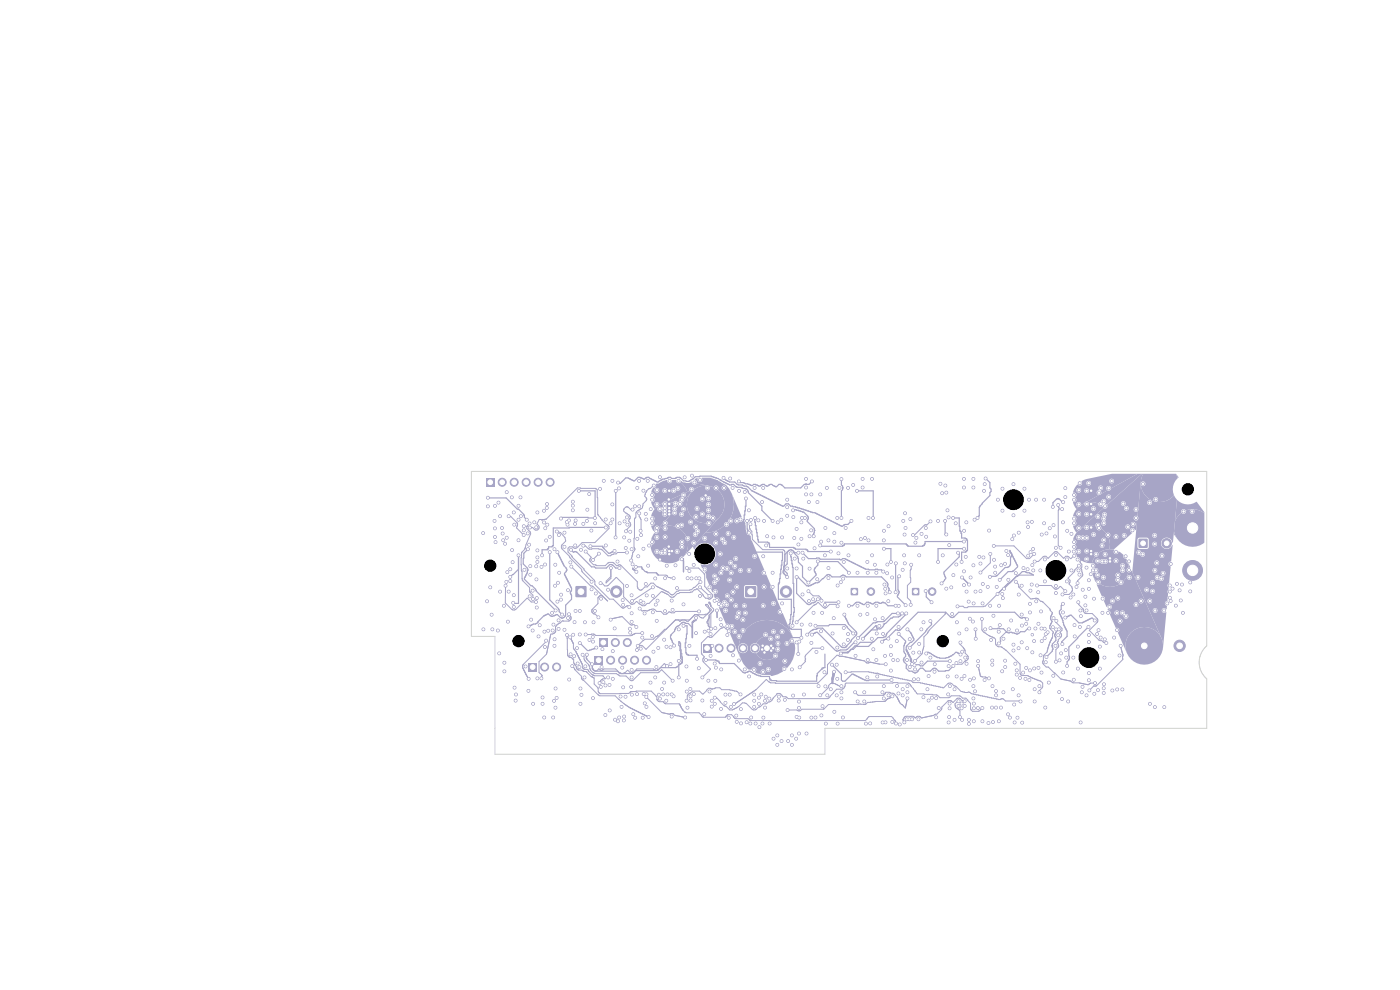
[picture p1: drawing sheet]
<svg xmlns="http://www.w3.org/2000/svg" width="297mm" height="210mm" viewBox="0 0 297 210" stroke-linecap="round" stroke-linejoin="round" font-family="sans-serif">
<path d="M122.1 124.4h2.3v2.2h-2.3z" fill="#a7a5c6"/>
<circle cx="130.7" cy="125.5" r="1.2" fill="#a7a5c6" stroke="#a7a5c6" stroke-width=".21"/>
<path d="M112.1 140.7h1.8v1.7h-1.8z" fill="#a7a5c6"/>
<g fill="#a7a5c6" stroke="#a7a5c6" stroke-width=".21">
<circle cx="115.5" cy="141.5" r=".85"/>
<circle cx="118.1" cy="141.5" r=".85"/>
</g>
<path d="M241.6 114.3h1.8v1.9h-1.8z" fill="#a7a5c6"/>
<circle cx="247.5" cy="115.2" r="1" fill="#a7a5c6" stroke="#a7a5c6" stroke-width=".21"/>
<path d="M103.1 101.5h1.7v1.7h-1.7z" fill="#a7a5c6"/>
<g fill="#a7a5c6" stroke="#a7a5c6" stroke-width=".21">
<circle cx="106.5" cy="102.3" r=".85"/>
<circle cx="109.1" cy="102.3" r=".85"/>
<circle cx="111.6" cy="102.3" r=".85"/>
<circle cx="114.2" cy="102.3" r=".85"/>
<circle cx="116.7" cy="102.3" r=".85"/>
</g>
<path d="M158.1 124.4h2.3v2.2h-2.3z" fill="#a7a5c6"/>
<circle cx="166.8" cy="125.5" r="1.2" fill="#a7a5c6" stroke="#a7a5c6" stroke-width=".21"/>
<path d="M127.1 135.5h1.8v1.7h-1.8z" fill="#a7a5c6"/>
<g fill="#a7a5c6" stroke="#a7a5c6" stroke-width=".21">
<circle cx="130.5" cy="136.3" r=".85"/>
<circle cx="133.1" cy="136.3" r=".85"/>
</g>
<path d="M193.5 124.8h1.5v1.4h-1.5z" fill="#a7a5c6"/>
<g fill="#a7a5c6" stroke="#a7a5c6" stroke-width=".21">
<circle cx="197.7" cy="125.5" r=".8"/>
<circle cx="253" cy="112" r="2.1"/>
<circle cx="253" cy="121" r="2.1"/>
</g>
<path d="M149.1 136.7h1.8v1.7h-1.8z" fill="#a7a5c6"/>
<g fill="#a7a5c6" stroke="#a7a5c6" stroke-width=".21">
<circle cx="152.5" cy="137.5" r=".85"/>
<circle cx="155.1" cy="137.5" r=".85"/>
<circle cx="157.6" cy="137.5" r=".85"/>
<circle cx="160.2" cy="137.5" r=".85"/>
<circle cx="162.7" cy="137.5" r=".85"/>
</g>
<path d="M241.6 135.9h2.3v2.2h-2.3z" fill="#a7a5c6"/>
<circle cx="250.2" cy="137" r="1.2" fill="#a7a5c6" stroke="#a7a5c6" stroke-width=".21"/>
<path d="M126.2 139.2h1.6v1.7h-1.6z" fill="#a7a5c6"/>
<g fill="#a7a5c6" stroke="#a7a5c6" stroke-width=".21">
<circle cx="129.5" cy="140" r=".85"/>
<circle cx="132.1" cy="140" r=".85"/>
<circle cx="134.6" cy="140" r=".85"/>
<circle cx="137.2" cy="140" r=".85"/>
</g>
<path d="M180.5 124.8h1.5v1.4h-1.5z" fill="#a7a5c6"/>
<g fill="#a7a5c6" stroke="#a7a5c6" stroke-width=".21">
<circle cx="184.7" cy="125.5" r=".8"/>
<circle cx="189" cy="119.2" r=".3"/>
<circle cx="183.5" cy="114.1" r=".3"/>
<circle cx="187.5" cy="116.4" r=".3"/>
<circle cx="181.8" cy="104.1" r=".3"/>
<circle cx="185.2" cy="109.9" r=".3"/>
<circle cx="185" cy="117.8" r=".3"/>
<circle cx="184" cy="119.2" r=".3"/>
<circle cx="148.2" cy="141.8" r=".3"/>
<circle cx="151.9" cy="141.6" r=".3"/>
<circle cx="127.4" cy="123.7" r=".3"/>
<circle cx="147.6" cy="109.6" r=".3"/>
<circle cx="150.3" cy="108.3" r=".3"/>
<circle cx="149.8" cy="140" r=".3"/>
<circle cx="150.3" cy="107" r=".3"/>
<circle cx="105.7" cy="106.6" r=".3"/>
<circle cx="147.9" cy="139.8" r=".3"/>
<circle cx="148" cy="112.7" r=".3"/>
<circle cx="150.3" cy="109.5" r=".3"/>
<circle cx="145.7" cy="120.5" r=".3"/>
<circle cx="150.3" cy="105.7" r=".3"/>
<circle cx="105" cy="113.9" r=".3"/>
<circle cx="145" cy="132.8" r=".3"/>
<circle cx="108.6" cy="105.5" r=".3"/>
<circle cx="133" cy="124.3" r=".3"/>
<circle cx="109" cy="126.2" r=".3"/>
<circle cx="108.8" cy="119.2" r=".3"/>
<circle cx="110.4" cy="105.5" r=".3"/>
<circle cx="230.9" cy="133" r=".3"/>
<circle cx="219" cy="138.4" r=".3"/>
<circle cx="238.9" cy="130.8" r=".3"/>
<circle cx="226.4" cy="141.2" r=".3"/>
<circle cx="216.1" cy="137.5" r=".3"/>
<circle cx="252.5" cy="125.5" r=".3"/>
<circle cx="235.1" cy="113.5" r=".3"/>
<circle cx="201.3" cy="153.3" r=".3"/>
<circle cx="116.1" cy="106.9" r=".3"/>
<circle cx="231" cy="102.5" r=".3"/>
<circle cx="104" cy="124.6" r=".3"/>
<circle cx="228.8" cy="107" r=".3"/>
<circle cx="124" cy="143.7" r=".3"/>
<circle cx="234.1" cy="111" r=".3"/>
<circle cx="206.5" cy="145.6" r=".3"/>
<circle cx="179" cy="133.2" r=".3"/>
<circle cx="233.3" cy="137.2" r=".3"/>
<circle cx="217" cy="142.7" r=".3"/>
<circle cx="150.4" cy="111" r=".3"/>
<circle cx="248.2" cy="126.8" r=".3"/>
<circle cx="187.9" cy="153.2" r=".3"/>
<circle cx="153" cy="132.6" r=".3"/>
<circle cx="141.5" cy="120" r=".3"/>
<circle cx="125.9" cy="132" r=".3"/>
<circle cx="194.9" cy="152.6" r=".3"/>
<circle cx="143.9" cy="102" r=".3"/>
<circle cx="159.4" cy="152.2" r=".3"/>
<circle cx="131.1" cy="153" r=".3"/>
<circle cx="173" cy="152.2" r=".3"/>
<circle cx="131.5" cy="111" r=".3"/>
<circle cx="211.4" cy="124.5" r=".3"/>
<circle cx="172.1" cy="152.2" r=".3"/>
<circle cx="144.6" cy="106" r=".3"/>
<circle cx="153" cy="142" r=".3"/>
<circle cx="209.8" cy="112.5" r=".3"/>
<circle cx="227.8" cy="115" r=".3"/>
<circle cx="158" cy="142" r=".3"/>
<circle cx="176.9" cy="142.5" r=".3"/>
<circle cx="226" cy="103.5" r=".3"/>
<circle cx="227.8" cy="105" r=".3"/>
<circle cx="123.1" cy="146.1" r=".3"/>
<circle cx="228.8" cy="117" r=".3"/>
<circle cx="153" cy="128.5" r=".3"/>
<circle cx="175.1" cy="112" r=".3"/>
<circle cx="104.9" cy="110.5" r=".3"/>
<circle cx="109" cy="108.7" r=".3"/>
<circle cx="114" cy="108.7" r=".3"/>
<circle cx="236.8" cy="113.8" r=".3"/>
<circle cx="182.5" cy="130.4" r=".3"/>
<circle cx="131.4" cy="152.2" r=".3"/>
<circle cx="221.7" cy="123.3" r=".3"/>
<circle cx="132.3" cy="152.8" r=".3"/>
<circle cx="228.8" cy="121" r=".3"/>
<circle cx="116.1" cy="111.3" r=".3"/>
<circle cx="195.5" cy="133.5" r=".3"/>
<circle cx="227.7" cy="139.5" r=".3"/>
<circle cx="163.3" cy="153.5" r=".3"/>
<circle cx="234.3" cy="109.2" r=".3"/>
<circle cx="177" cy="113.1" r=".3"/>
<circle cx="129" cy="143.7" r=".3"/>
<circle cx="193" cy="135.6" r=".3"/>
<circle cx="207" cy="125.5" r=".3"/>
<circle cx="238.1" cy="121" r=".3"/>
<circle cx="139.4" cy="117" r=".3"/>
<circle cx="139.6" cy="137.5" r=".3"/>
<circle cx="221.7" cy="118.7" r=".3"/>
<circle cx="139" cy="143.7" r=".3"/>
<circle cx="233.1" cy="133.7" r=".3"/>
<circle cx="139.2" cy="112.7" r=".3"/>
<circle cx="228.7" cy="141.8" r=".3"/>
<circle cx="214.7" cy="114.4" r=".3"/>
<circle cx="252.5" cy="123.5" r=".3"/>
<circle cx="152.5" cy="128.1" r=".3"/>
<circle cx="217.7" cy="132.3" r=".3"/>
<circle cx="252.9" cy="108.5" r=".3"/>
<circle cx="236.8" cy="117.1" r=".3"/>
<circle cx="224" cy="116.2" r=".3"/>
<circle cx="114" cy="119.2" r=".3"/>
<circle cx="192.4" cy="140" r=".3"/>
<circle cx="231" cy="136.2" r=".3"/>
<circle cx="223.9" cy="137" r=".3"/>
<circle cx="179.9" cy="134.5" r=".3"/>
<circle cx="210.5" cy="140.1" r=".3"/>
<circle cx="137.1" cy="147.9" r=".3"/>
<circle cx="138.3" cy="134.9" r=".3"/>
<circle cx="237.8" cy="123.5" r=".3"/>
<circle cx="235.8" cy="102.1" r=".3"/>
<circle cx="203.3" cy="148.8" r=".3"/>
<circle cx="103.3" cy="127.5" r=".3"/>
<circle cx="136.6" cy="147.2" r=".3"/>
<circle cx="226.2" cy="139.5" r=".3"/>
<circle cx="192" cy="119.5" r=".3"/>
<circle cx="109.1" cy="111.3" r=".3"/>
<circle cx="165.9" cy="128" r=".3"/>
<circle cx="139.4" cy="112" r=".3"/>
<circle cx="222.7" cy="112.1" r=".3"/>
<circle cx="231" cy="144.3" r=".3"/>
<circle cx="236.9" cy="130" r=".3"/>
<circle cx="231" cy="134.7" r=".3"/>
<circle cx="245" cy="150" r=".3"/>
<circle cx="123" cy="134.6" r=".3"/>
<circle cx="136.4" cy="152.3" r=".3"/>
<circle cx="208.4" cy="128" r=".3"/>
<circle cx="157.2" cy="153.5" r=".3"/>
<circle cx="227.3" cy="121" r=".3"/>
<circle cx="130.5" cy="152.7" r=".3"/>
<circle cx="248.4" cy="127.5" r=".3"/>
<circle cx="234.3" cy="139.5" r=".3"/>
<circle cx="247" cy="129.5" r=".3"/>
<circle cx="234.4" cy="107.4" r=".3"/>
<circle cx="144" cy="140.2" r=".3"/>
<circle cx="234.4" cy="117.6" r=".3"/>
<circle cx="187.3" cy="134.5" r=".3"/>
<circle cx="163" cy="142" r=".3"/>
<circle cx="171" cy="101.6" r=".3"/>
<circle cx="215.3" cy="153.3" r=".3"/>
<circle cx="118.5" cy="131.6" r=".3"/>
<circle cx="229.3" cy="153.3" r=".3"/>
<circle cx="204.1" cy="152.7" r=".3"/>
<circle cx="117.4" cy="132.5" r=".3"/>
<circle cx="171.1" cy="155.6" r=".3"/>
<circle cx="145" cy="105" r=".3"/>
<circle cx="215.9" cy="152.3" r=".3"/>
<circle cx="220.7" cy="121" r=".3"/>
<circle cx="177.9" cy="117.4" r=".3"/>
<circle cx="228.7" cy="137.2" r=".3"/>
<circle cx="169" cy="120.6" r=".3"/>
<circle cx="241" cy="108.1" r=".3"/>
<circle cx="190.9" cy="153.7" r=".3"/>
<circle cx="185" cy="101.6" r=".3"/>
<circle cx="133.1" cy="111.3" r=".3"/>
<circle cx="104.4" cy="133.5" r=".3"/>
<circle cx="213.2" cy="140.2" r=".3"/>
<circle cx="192.1" cy="112" r=".3"/>
<circle cx="233.3" cy="141.8" r=".3"/>
<circle cx="138.3" cy="110" r=".3"/>
<circle cx="138.3" cy="115" r=".3"/>
<circle cx="233.8" cy="115.7" r=".3"/>
<circle cx="179" cy="119.2" r=".3"/>
<circle cx="171.9" cy="132.5" r=".3"/>
<circle cx="234.1" cy="106.4" r=".3"/>
<circle cx="226.3" cy="118.7" r=".3"/>
<circle cx="219.2" cy="121" r=".3"/>
<circle cx="145.4" cy="152.2" r=".3"/>
<circle cx="235.2" cy="103.6" r=".3"/>
<circle cx="158.9" cy="143.5" r=".3"/>
<circle cx="149" cy="148.6" r=".3"/>
<circle cx="237.5" cy="139.1" r=".3"/>
<circle cx="226.3" cy="123.3" r=".3"/>
<circle cx="146.5" cy="110.8" r=".3"/>
<circle cx="208" cy="119.5" r=".3"/>
<circle cx="139.9" cy="108" r=".3"/>
<circle cx="245" cy="121" r=".3"/>
<circle cx="139.4" cy="107" r=".3"/>
<circle cx="185.9" cy="128.5" r=".3"/>
<circle cx="149" cy="109.1" r=".3"/>
<circle cx="144.6" cy="116" r=".3"/>
<circle cx="232.8" cy="122" r=".3"/>
<circle cx="231.8" cy="120" r=".3"/>
<circle cx="219.8" cy="127.5" r=".3"/>
<circle cx="161.9" cy="128.5" r=".3"/>
<circle cx="248.2" cy="125.5" r=".3"/>
<circle cx="165.9" cy="134" r=".3"/>
<circle cx="248.2" cy="124.2" r=".3"/>
<circle cx="207" cy="135.5" r=".3"/>
<circle cx="219.7" cy="133.3" r=".3"/>
<circle cx="224" cy="124.3" r=".3"/>
<circle cx="203.7" cy="152.1" r=".3"/>
<circle cx="212" cy="128.5" r=".3"/>
<circle cx="217.9" cy="137.5" r=".3"/>
<circle cx="187.3" cy="153.3" r=".3"/>
<circle cx="207" cy="133.5" r=".3"/>
<circle cx="145" cy="128.2" r=".3"/>
<circle cx="233" cy="123.5" r=".3"/>
<circle cx="117.6" cy="137" r=".3"/>
<circle cx="129.9" cy="102" r=".3"/>
<circle cx="221.8" cy="140.5" r=".3"/>
<circle cx="232.1" cy="147.2" r=".3"/>
<circle cx="109.2" cy="145.9" r=".3"/>
<circle cx="135.9" cy="137.6" r=".3"/>
<circle cx="230.2" cy="126.6" r=".3"/>
<circle cx="169.5" cy="148.8" r=".3"/>
<circle cx="179" cy="136.7" r=".3"/>
<circle cx="139" cy="122.7" r=".3"/>
<circle cx="206.5" cy="101.6" r=".3"/>
<circle cx="209.7" cy="153.4" r=".3"/>
<circle cx="185" cy="135.5" r=".3"/>
<circle cx="134" cy="143.7" r=".3"/>
<circle cx="224" cy="125.8" r=".3"/>
<circle cx="142.5" cy="127.4" r=".3"/>
<circle cx="220.5" cy="145.6" r=".3"/>
<circle cx="136.5" cy="104.1" r=".3"/>
<circle cx="166.9" cy="136.5" r=".3"/>
<circle cx="228.8" cy="112" r=".3"/>
<circle cx="174" cy="147.5" r=".3"/>
<circle cx="227.8" cy="110" r=".3"/>
<circle cx="192.5" cy="145.6" r=".3"/>
<circle cx="195.9" cy="132" r=".3"/>
<circle cx="178.5" cy="145.6" r=".3"/>
<circle cx="124.6" cy="108.1" r=".3"/>
<circle cx="205.9" cy="122.5" r=".3"/>
<circle cx="113.8" cy="122.9" r=".3"/>
<circle cx="168" cy="142" r=".3"/>
<circle cx="108.6" cy="116.7" r=".3"/>
<circle cx="184" cy="143.7" r=".3"/>
<circle cx="231" cy="142.8" r=".3"/>
<circle cx="107.9" cy="125.5" r=".3"/>
<circle cx="164.9" cy="158" r=".3"/>
<circle cx="165.2" cy="147.8" r=".3"/>
<circle cx="238.1" cy="146.3" r=".3"/>
<circle cx="178.8" cy="152.2" r=".3"/>
<circle cx="138.3" cy="105" r=".3"/>
<circle cx="137.1" cy="147.3" r=".3"/>
<circle cx="244.9" cy="113.6" r=".3"/>
<circle cx="224" cy="117.7" r=".3"/>
<circle cx="107" cy="140.6" r=".3"/>
<circle cx="122" cy="115.7" r=".3"/>
<circle cx="117.4" cy="152.2" r=".3"/>
<circle cx="136.5" cy="116.4" r=".3"/>
<circle cx="203" cy="143.5" r=".3"/>
<circle cx="250.9" cy="130" r=".3"/>
<circle cx="105" cy="107.3" r=".3"/>
<circle cx="243.9" cy="127.5" r=".3"/>
<circle cx="141.4" cy="137.2" r=".3"/>
<circle cx="220" cy="124.2" r=".3"/>
<circle cx="226" cy="125.4" r=".3"/>
<circle cx="229" cy="121.9" r=".3"/>
<circle cx="123" cy="129.6" r=".3"/>
<circle cx="107.2" cy="124.2" r=".3"/>
<circle cx="251.1" cy="108.5" r=".3"/>
<circle cx="113.7" cy="127.7" r=".3"/>
<circle cx="134.8" cy="152.3" r=".3"/>
<circle cx="237.1" cy="126.9" r=".3"/>
<circle cx="218.1" cy="117.9" r=".3"/>
<circle cx="202.5" cy="152.7" r=".3"/>
<circle cx="151.9" cy="113.2" r=".3"/>
<circle cx="171.5" cy="123.6" r=".3"/>
<circle cx="221" cy="133.3" r=".3"/>
<circle cx="169.4" cy="115.5" r=".3"/>
<circle cx="162.1" cy="110.5" r=".3"/>
<circle cx="147.7" cy="131.1" r=".3"/>
<circle cx="183" cy="103.4" r=".3"/>
<circle cx="230.5" cy="120.4" r=".3"/>
<circle cx="239.5" cy="120.9" r=".3"/>
<circle cx="174.9" cy="142.6" r=".3"/>
<circle cx="120.4" cy="111.3" r=".3"/>
<circle cx="175.4" cy="103.5" r=".3"/>
<circle cx="213.8" cy="151.5" r=".3"/>
<circle cx="155" cy="110.5" r=".3"/>
<circle cx="218.6" cy="117.1" r=".3"/>
<circle cx="207.5" cy="140.2" r=".3"/>
<circle cx="210.1" cy="117.5" r=".3"/>
<circle cx="239.6" cy="122.5" r=".3"/>
<circle cx="250.8" cy="124" r=".3"/>
<circle cx="154.1" cy="111.2" r=".3"/>
<circle cx="239" cy="107.8" r=".3"/>
<circle cx="214.3" cy="152.2" r=".3"/>
<circle cx="169.4" cy="117.2" r=".3"/>
<circle cx="142.5" cy="152" r=".3"/>
<circle cx="206.6" cy="150.3" r=".3"/>
<circle cx="192.3" cy="152.6" r=".3"/>
<circle cx="232.1" cy="127" r=".3"/>
<circle cx="120.8" cy="144.2" r=".3"/>
<circle cx="166.5" cy="148.5" r=".3"/>
<circle cx="237.1" cy="123" r=".3"/>
<circle cx="209.1" cy="101.5" r=".3"/>
<circle cx="208" cy="121.5" r=".3"/>
<circle cx="237" cy="146.3" r=".3"/>
<circle cx="192.9" cy="152.6" r=".3"/>
<circle cx="115.7" cy="112.1" r=".3"/>
<circle cx="169" cy="152.1" r=".3"/>
<circle cx="205" cy="125.5" r=".3"/>
<circle cx="145.8" cy="150.1" r=".3"/>
<circle cx="117.8" cy="150.1" r=".3"/>
<circle cx="120.2" cy="110.8" r=".3"/>
<circle cx="221.6" cy="133.4" r=".3"/>
<circle cx="188.4" cy="127.5" r=".3"/>
<circle cx="201" cy="143.5" r=".3"/>
<circle cx="244.5" cy="125.4" r=".3"/>
<circle cx="210" cy="128.5" r=".3"/>
<circle cx="107.4" cy="123.4" r=".3"/>
<circle cx="245.2" cy="106" r=".3"/>
<circle cx="196.4" cy="112" r=".3"/>
<circle cx="161.7" cy="153.5" r=".3"/>
<circle cx="205" cy="133.5" r=".3"/>
<circle cx="195" cy="136.6" r=".3"/>
<circle cx="162.3" cy="150.1" r=".3"/>
<circle cx="203.7" cy="140.2" r=".3"/>
<circle cx="114" cy="118.2" r=".3"/>
<circle cx="135.2" cy="103.5" r=".3"/>
<circle cx="193.5" cy="152.6" r=".3"/>
<circle cx="183" cy="135.5" r=".3"/>
<circle cx="152.1" cy="127.2" r=".3"/>
<circle cx="169.6" cy="152.2" r=".3"/>
<circle cx="112.7" cy="131.5" r=".3"/>
<circle cx="160" cy="149.9" r=".3"/>
<circle cx="169.5" cy="155.6" r=".3"/>
<circle cx="122.1" cy="110.4" r=".3"/>
<circle cx="168" cy="156" r=".3"/>
<circle cx="161.9" cy="152.2" r=".3"/>
<circle cx="134.3" cy="151.5" r=".3"/>
<circle cx="143" cy="136.9" r=".3"/>
<circle cx="201.4" cy="115.6" r=".3"/>
<circle cx="243.9" cy="106.6" r=".3"/>
<circle cx="206.7" cy="110.2" r=".3"/>
<circle cx="175.8" cy="114.6" r=".3"/>
<circle cx="221.6" cy="135.4" r=".3"/>
<circle cx="131.4" cy="120.5" r=".3"/>
<circle cx="224.5" cy="134.8" r=".3"/>
<circle cx="133.7" cy="112.8" r=".3"/>
<circle cx="131.9" cy="149.9" r=".3"/>
<circle cx="151.6" cy="123.5" r=".3"/>
<circle cx="200.6" cy="103" r=".3"/>
<circle cx="115.4" cy="152.2" r=".3"/>
<circle cx="190.6" cy="133" r=".3"/>
<circle cx="195.5" cy="113.2" r=".3"/>
<circle cx="173.5" cy="119.1" r=".3"/>
<circle cx="165.1" cy="136.5" r=".3"/>
<circle cx="151.6" cy="127.5" r=".3"/>
<circle cx="147.7" cy="122.7" r=".3"/>
<circle cx="234.2" cy="145.2" r=".3"/>
<circle cx="208.4" cy="153" r=".3"/>
<circle cx="118.2" cy="127.6" r=".3"/>
<circle cx="167" cy="122.4" r=".3"/>
<circle cx="219.2" cy="116.4" r=".3"/>
<circle cx="190.6" cy="128.5" r=".3"/>
<circle cx="190" cy="125.6" r=".3"/>
<circle cx="180.1" cy="128.5" r=".3"/>
<circle cx="122" cy="111.1" r=".3"/>
<circle cx="184.1" cy="140" r=".3"/>
<circle cx="223.5" cy="111.4" r=".3"/>
<circle cx="206.6" cy="128" r=".3"/>
<circle cx="129.5" cy="111" r=".3"/>
<circle cx="215.5" cy="121.6" r=".3"/>
<circle cx="190" cy="128.5" r=".3"/>
<circle cx="191.4" cy="130.1" r=".3"/>
<circle cx="188.5" cy="111.6" r=".3"/>
<circle cx="112.5" cy="120.1" r=".3"/>
<circle cx="137.4" cy="102" r=".3"/>
<circle cx="120.7" cy="110.4" r=".3"/>
<circle cx="178.1" cy="103.5" r=".3"/>
<circle cx="113" cy="133.8" r=".3"/>
<circle cx="102.6" cy="133.5" r=".3"/>
<circle cx="148.4" cy="122.7" r=".3"/>
<circle cx="172.1" cy="136.4" r=".3"/>
<circle cx="159.2" cy="111.2" r=".3"/>
<circle cx="190" cy="119.5" r=".3"/>
<circle cx="204.5" cy="124.1" r=".3"/>
<circle cx="198.3" cy="142.5" r=".3"/>
<circle cx="239.2" cy="111.8" r=".3"/>
<circle cx="121.1" cy="116.6" r=".3"/>
<circle cx="180.1" cy="121.5" r=".3"/>
<circle cx="177.6" cy="109.9" r=".3"/>
<circle cx="179.4" cy="112" r=".3"/>
<circle cx="113.8" cy="111.8" r=".3"/>
<circle cx="122.9" cy="141.5" r=".3"/>
<circle cx="160.1" cy="118" r=".3"/>
<circle cx="207.4" cy="109.9" r=".3"/>
<circle cx="165" cy="137.8" r=".3"/>
<circle cx="133.6" cy="133.4" r=".3"/>
<circle cx="247.6" cy="128" r=".3"/>
<circle cx="164.9" cy="156" r=".3"/>
<circle cx="190.5" cy="130.1" r=".3"/>
<circle cx="182" cy="135.4" r=".3"/>
<circle cx="181" cy="102.9" r=".3"/>
<circle cx="187.9" cy="125.9" r=".3"/>
<circle cx="177.6" cy="137.4" r=".3"/>
<circle cx="184.3" cy="109.9" r=".3"/>
<circle cx="172.3" cy="102.1" r=".3"/>
<circle cx="183" cy="101.6" r=".3"/>
<circle cx="156.8" cy="102.1" r=".3"/>
<circle cx="147.3" cy="102.3" r=".3"/>
<circle cx="164.1" cy="156.7" r=".3"/>
<circle cx="153" cy="150.4" r=".3"/>
<circle cx="168.3" cy="109.7" r=".3"/>
<circle cx="172.8" cy="116.3" r=".3"/>
<circle cx="146.8" cy="100.9" r=".3"/>
<circle cx="181.9" cy="128.5" r=".3"/>
<circle cx="114" cy="116.8" r=".3"/>
<circle cx="184.1" cy="121.5" r=".3"/>
<circle cx="131.3" cy="103.6" r=".3"/>
<circle cx="165.8" cy="157.2" r=".3"/>
<circle cx="132.8" cy="116.2" r=".3"/>
<circle cx="168" cy="158" r=".3"/>
<circle cx="118.6" cy="113.5" r=".3"/>
<circle cx="194.1" cy="142" r=".3"/>
<circle cx="185.9" cy="140" r=".3"/>
<circle cx="205" cy="140.8" r=".3"/>
<circle cx="167.1" cy="150.6" r=".3"/>
<circle cx="189.3" cy="147.7" r=".3"/>
<circle cx="167.2" cy="157.2" r=".3"/>
<circle cx="112" cy="113.2" r=".3"/>
<circle cx="168.9" cy="156.7" r=".3"/>
<circle cx="138.5" cy="124.6" r=".3"/>
<circle cx="134.1" cy="127.5" r=".3"/>
<circle cx="138.5" cy="126.4" r=".3"/>
<circle cx="148.5" cy="126.4" r=".3"/>
<circle cx="150.5" cy="126.4" r=".3"/>
<circle cx="148.5" cy="124.6" r=".3"/>
<circle cx="132.8" cy="112.7" r=".3"/>
<circle cx="134.2" cy="108.1" r=".3"/>
<circle cx="118.5" cy="133.4" r=".3"/>
<circle cx="190.1" cy="153.5" r=".3"/>
<circle cx="120.3" cy="134.7" r=".3"/>
<circle cx="136" cy="113.5" r=".3"/>
<circle cx="144.6" cy="111.4" r=".3"/>
<circle cx="138.3" cy="111" r=".3"/>
<circle cx="159.3" cy="110.3" r=".3"/>
<circle cx="129.6" cy="120.5" r=".3"/>
<circle cx="161.1" cy="154.3" r=".3"/>
<circle cx="141.1" cy="111" r=".3"/>
<circle cx="172.1" cy="112.5" r=".3"/>
<circle cx="140.3" cy="117.2" r=".3"/>
<circle cx="141.1" cy="116.7" r=".3"/>
<circle cx="141" cy="104.1" r=".3"/>
<circle cx="147.2" cy="115.2" r=".3"/>
<circle cx="151.8" cy="115.2" r=".3"/>
<circle cx="142.1" cy="102" r=".3"/>
<circle cx="141" cy="108.5" r=".3"/>
<circle cx="146.2" cy="117.5" r=".3"/>
<circle cx="138.1" cy="108" r=".3"/>
<circle cx="141" cy="109.1" r=".3"/>
<circle cx="201" cy="108.2" r=".3"/>
<circle cx="218" cy="120.8" r=".3"/>
<circle cx="152.8" cy="117.5" r=".3"/>
<circle cx="174" cy="104.9" r=".3"/>
<circle cx="147.5" cy="113.4" r=".3"/>
<circle cx="141" cy="107.8" r=".3"/>
<circle cx="172.1" cy="104.9" r=".3"/>
<circle cx="149.5" cy="120.8" r=".3"/>
<circle cx="151.8" cy="119.8" r=".3"/>
<circle cx="141" cy="117.2" r=".3"/>
<circle cx="147.2" cy="119.8" r=".3"/>
<circle cx="218.5" cy="129.9" r=".3"/>
<circle cx="140" cy="101.2" r=".3"/>
<circle cx="149.5" cy="114.2" r=".3"/>
<circle cx="141" cy="106.9" r=".3"/>
<circle cx="142" cy="107.8" r=".3"/>
<circle cx="141.9" cy="106" r=".3"/>
<circle cx="142" cy="108.5" r=".3"/>
<circle cx="162.2" cy="138.4" r=".3"/>
<circle cx="142" cy="109.1" r=".3"/>
<circle cx="137.2" cy="126.3" r=".3"/>
<circle cx="170" cy="135.3" r=".3"/>
<circle cx="132.1" cy="127.3" r=".3"/>
<circle cx="127.5" cy="127" r=".3"/>
<circle cx="161.7" cy="137.8" r=".3"/>
<circle cx="164" cy="137.5" r=".3"/>
<circle cx="163.6" cy="138" r=".3"/>
<circle cx="142.5" cy="116.9" r=".3"/>
<circle cx="158.2" cy="105.7" r=".3"/>
<circle cx="149.7" cy="105.1" r=".3"/>
<circle cx="142" cy="106.9" r=".3"/>
<circle cx="141.9" cy="115.9" r=".3"/>
<circle cx="142" cy="117.5" r=".3"/>
<circle cx="225.5" cy="129.9" r=".3"/>
<circle cx="140" cy="118.7" r=".3"/>
<circle cx="228.4" cy="124.5" r=".3"/>
<circle cx="116.3" cy="133.8" r=".3"/>
<circle cx="161.8" cy="137" r=".3"/>
<circle cx="142" cy="116.9" r=".3"/>
<circle cx="163.6" cy="137" r=".3"/>
<circle cx="142" cy="104.1" r=".3"/>
<circle cx="141.1" cy="112.1" r=".3"/>
<circle cx="143.1" cy="108.8" r=".3"/>
<circle cx="126.5" cy="137.4" r=".3"/>
<circle cx="139.2" cy="141.5" r=".3"/>
<circle cx="224.6" cy="133.5" r=".3"/>
<circle cx="245.5" cy="122.5" r=".3"/>
<circle cx="232.8" cy="119" r=".3"/>
<circle cx="151.6" cy="140.8" r=".3"/>
<circle cx="222" cy="139.4" r=".3"/>
<circle cx="224.1" cy="133.5" r=".3"/>
<circle cx="123" cy="136.4" r=".3"/>
<circle cx="228" cy="135" r=".3"/>
<circle cx="142.2" cy="140.9" r=".3"/>
<circle cx="174.3" cy="127.4" r=".3"/>
<circle cx="208.9" cy="102.7" r=".3"/>
<circle cx="197.4" cy="110.6" r=".3"/>
<circle cx="185.6" cy="119.8" r=".3"/>
<circle cx="228.6" cy="118.7" r=".3"/>
<circle cx="218.1" cy="111.8" r=".3"/>
<circle cx="193.7" cy="113.5" r=".3"/>
<circle cx="238.5" cy="113.6" r=".3"/>
<circle cx="232.5" cy="121" r=".3"/>
<circle cx="242.4" cy="117.6" r=".3"/>
<circle cx="248.4" cy="119.6" r=".3"/>
<circle cx="171.5" cy="125.4" r=".3"/>
<circle cx="225.5" cy="110.8" r=".3"/>
<circle cx="157.2" cy="150.4" r=".3"/>
<circle cx="174.2" cy="114.9" r=".3"/>
<circle cx="229.7" cy="114.1" r=".3"/>
<circle cx="231.8" cy="121" r=".3"/>
<circle cx="215" cy="109.3" r=".3"/>
<circle cx="167" cy="106" r=".3"/>
<circle cx="230.5" cy="104.1" r=".3"/>
<circle cx="202" cy="130.2" r=".3"/>
<circle cx="215" cy="102.7" r=".3"/>
<circle cx="216.1" cy="113" r=".3"/>
<circle cx="230.5" cy="106.9" r=".3"/>
<circle cx="160.1" cy="103.5" r=".3"/>
<circle cx="230.5" cy="111.9" r=".3"/>
<circle cx="232" cy="107.9" r=".3"/>
<circle cx="230.5" cy="116.9" r=".3"/>
<circle cx="233.8" cy="119.1" r=".3"/>
<circle cx="133" cy="109.8" r=".3"/>
<circle cx="106.1" cy="109.5" r=".3"/>
<circle cx="226" cy="105.5" r=".3"/>
<circle cx="210.7" cy="130.6" r=".3"/>
<circle cx="178.4" cy="123.5" r=".3"/>
<circle cx="137" cy="109" r=".3"/>
<circle cx="234.5" cy="119.1" r=".3"/>
<circle cx="187.6" cy="124" r=".3"/>
<circle cx="212.7" cy="103.7" r=".3"/>
<circle cx="230.5" cy="114.1" r=".3"/>
<circle cx="171.8" cy="120.6" r=".3"/>
<circle cx="200.7" cy="124.9" r=".3"/>
<circle cx="219.8" cy="106" r=".3"/>
<circle cx="110.5" cy="109.5" r=".3"/>
<circle cx="230.5" cy="109.1" r=".3"/>
<circle cx="217.3" cy="108.3" r=".3"/>
<circle cx="218.3" cy="106" r=".3"/>
<circle cx="236.8" cy="118.9" r=".3"/>
<circle cx="212.7" cy="108.3" r=".3"/>
<circle cx="217.3" cy="103.7" r=".3"/>
<circle cx="151.2" cy="109.9" r=".3"/>
<circle cx="158.9" cy="108.2" r=".3"/>
<circle cx="216.7" cy="124.2" r=".3"/>
<circle cx="232.5" cy="117.6" r=".3"/>
<circle cx="171.7" cy="113.8" r=".3"/>
<circle cx="211.7" cy="106" r=".3"/>
<circle cx="231.5" cy="117.5" r=".3"/>
<circle cx="231.5" cy="116.9" r=".3"/>
<circle cx="171.6" cy="127.5" r=".3"/>
<circle cx="231.5" cy="104.1" r=".3"/>
<circle cx="231.5" cy="106.9" r=".3"/>
<circle cx="235.5" cy="118.4" r=".3"/>
<circle cx="175" cy="128.3" r=".3"/>
<circle cx="155.5" cy="139" r=".3"/>
<circle cx="177.9" cy="127.8" r=".3"/>
<circle cx="157.6" cy="133.8" r=".3"/>
<circle cx="231.5" cy="111.9" r=".3"/>
<circle cx="212.7" cy="126.9" r=".3"/>
<circle cx="228.6" cy="123.7" r=".3"/>
<circle cx="231.5" cy="109.1" r=".3"/>
<circle cx="235.5" cy="119.1" r=".3"/>
<circle cx="227.7" cy="126.1" r=".3"/>
<circle cx="229.2" cy="129.5" r=".3"/>
<circle cx="229.1" cy="133" r=".3"/>
<circle cx="237.1" cy="122" r=".3"/>
<circle cx="234.1" cy="122.5" r=".3"/>
<circle cx="241.6" cy="117.2" r=".3"/>
<circle cx="238.1" cy="120" r=".3"/>
<circle cx="244.9" cy="115.4" r=".3"/>
<circle cx="238.8" cy="118" r=".3"/>
<circle cx="192.3" cy="130.1" r=".3"/>
<circle cx="173.5" cy="127.1" r=".3"/>
<circle cx="169" cy="122.4" r=".3"/>
<circle cx="188.7" cy="125.6" r=".3"/>
<circle cx="178.4" cy="138.6" r=".3"/>
<circle cx="176.5" cy="141" r=".3"/>
<circle cx="189.1" cy="144.2" r=".3"/>
<circle cx="193" cy="141.5" r=".3"/>
<circle cx="204.5" cy="114.9" r=".3"/>
<circle cx="174" cy="115.7" r=".3"/>
<circle cx="228.8" cy="104" r=".3"/>
<circle cx="212.1" cy="123" r=".3"/>
<circle cx="169" cy="136.3" r=".3"/>
<circle cx="154.3" cy="134.7" r=".3"/>
<circle cx="121.8" cy="139.2" r=".3"/>
<circle cx="171.6" cy="106.5" r=".3"/>
<circle cx="169.3" cy="138.7" r=".3"/>
<circle cx="129.3" cy="145.3" r=".3"/>
<circle cx="245.4" cy="119.4" r=".3"/>
<circle cx="169.6" cy="136.1" r=".3"/>
<circle cx="214" cy="133.5" r=".3"/>
<circle cx="215.1" cy="113.6" r=".3"/>
<circle cx="202.3" cy="122" r=".3"/>
<circle cx="202.3" cy="141.2" r=".3"/>
<circle cx="190.3" cy="136" r=".3"/>
<circle cx="156.8" cy="140.1" r=".3"/>
<circle cx="223.4" cy="107.5" r=".3"/>
<circle cx="218.9" cy="110.7" r=".3"/>
<circle cx="221.8" cy="134.5" r=".3"/>
<circle cx="240.4" cy="111.2" r=".3"/>
<circle cx="132.2" cy="145.8" r=".3"/>
<circle cx="205.6" cy="124" r=".3"/>
<circle cx="189.3" cy="153.2" r=".3"/>
<circle cx="208.9" cy="144.2" r=".3"/>
<circle cx="190.6" cy="134.5" r=".3"/>
<circle cx="210" cy="122.4" r=".3"/>
<circle cx="238.3" cy="106.8" r=".3"/>
<circle cx="204.1" cy="122.5" r=".3"/>
<circle cx="112.4" cy="111.9" r=".3"/>
<circle cx="163.5" cy="135.5" r=".3"/>
<circle cx="125.8" cy="136.1" r=".3"/>
<circle cx="133.5" cy="128.8" r=".3"/>
<circle cx="195.9" cy="147.9" r=".3"/>
<circle cx="222.3" cy="134.1" r=".3"/>
<circle cx="225.5" cy="106.5" r=".3"/>
<circle cx="199" cy="110.5" r=".3"/>
<circle cx="156.3" cy="124.5" r=".3"/>
<circle cx="147.9" cy="107.9" r=".3"/>
<circle cx="145.2" cy="101.2" r=".3"/>
<circle cx="155.5" cy="125.6" r=".3"/>
<circle cx="156.8" cy="135" r=".3"/>
<circle cx="182.6" cy="114.4" r=".3"/>
<circle cx="208.5" cy="123.9" r=".3"/>
<circle cx="153.6" cy="103.5" r=".3"/>
<circle cx="130.4" cy="133.3" r=".3"/>
<circle cx="140.9" cy="135.7" r=".3"/>
<circle cx="204.9" cy="118.1" r=".3"/>
<circle cx="149" cy="105.9" r=".3"/>
<circle cx="216.7" cy="130.4" r=".3"/>
<circle cx="147.6" cy="111.8" r=".3"/>
<circle cx="158" cy="104.4" r=".3"/>
<circle cx="217.1" cy="120.5" r=".3"/>
<circle cx="165.5" cy="129.8" r=".3"/>
<circle cx="142.7" cy="129.4" r=".3"/>
<circle cx="129.9" cy="110.2" r=".3"/>
<circle cx="134.9" cy="120.2" r=".3"/>
<circle cx="142.9" cy="122.7" r=".3"/>
<circle cx="211.1" cy="121.5" r=".3"/>
<circle cx="213.5" cy="116.9" r=".3"/>
<circle cx="113.9" cy="126.9" r=".3"/>
<circle cx="110" cy="117.8" r=".3"/>
<circle cx="126.4" cy="125.9" r=".3"/>
<circle cx="108.2" cy="122.4" r=".3"/>
<circle cx="135.9" cy="127.5" r=".3"/>
<circle cx="138.5" cy="129.9" r=".3"/>
<circle cx="134" cy="126.3" r=".3"/>
<circle cx="144" cy="133.5" r=".3"/>
<circle cx="136.5" cy="127.9" r=".3"/>
<circle cx="149.5" cy="134" r=".3"/>
<circle cx="108.9" cy="127.9" r=".3"/>
<circle cx="106.5" cy="112" r=".3"/>
<circle cx="111.1" cy="111.6" r=".3"/>
<circle cx="111.1" cy="112.5" r=".3"/>
<circle cx="112.2" cy="115.5" r=".3"/>
<circle cx="121.6" cy="134.6" r=".3"/>
<circle cx="106.6" cy="113.2" r=".3"/>
<circle cx="121.2" cy="120.2" r=".3"/>
<circle cx="121.1" cy="138.8" r=".3"/>
<circle cx="107.1" cy="115.4" r=".3"/>
<circle cx="126.9" cy="130.9" r=".3"/>
<circle cx="107.5" cy="114.1" r=".3"/>
<circle cx="121.5" cy="108.2" r=".3"/>
<circle cx="106.7" cy="114.6" r=".3"/>
<circle cx="139.3" cy="131.7" r=".3"/>
<circle cx="136.2" cy="135.2" r=".3"/>
<circle cx="112" cy="116.5" r=".3"/>
<circle cx="120.7" cy="130.3" r=".3"/>
<circle cx="114.8" cy="143.9" r=".3"/>
<circle cx="117.9" cy="129.5" r=".3"/>
<circle cx="114" cy="143.9" r=".3"/>
<circle cx="117.1" cy="130" r=".3"/>
<circle cx="115.6" cy="137.2" r=".3"/>
<circle cx="115.6" cy="119.8" r=".3"/>
<circle cx="115.5" cy="134" r=".3"/>
<circle cx="119.8" cy="116" r=".3"/>
<circle cx="121.5" cy="107.2" r=".3"/>
<circle cx="115.8" cy="114.7" r=".3"/>
<circle cx="115.4" cy="108.4" r=".3"/>
<circle cx="109.5" cy="147.3" r=".3"/>
<circle cx="119.3" cy="130.4" r=".3"/>
<circle cx="116.6" cy="117.1" r=".3"/>
<circle cx="115.8" cy="135.9" r=".3"/>
<circle cx="112.1" cy="144" r=".3"/>
<circle cx="116.6" cy="113.9" r=".3"/>
<circle cx="135" cy="121.3" r=".3"/>
<circle cx="130.4" cy="116.9" r=".3"/>
<circle cx="125.2" cy="115.9" r=".3"/>
<circle cx="118.2" cy="117.1" r=".3"/>
<circle cx="177.7" cy="124.2" r=".3"/>
<circle cx="112.1" cy="132.9" r=".3"/>
<circle cx="191.8" cy="117.8" r=".3"/>
<circle cx="213.2" cy="119.6" r=".3"/>
<circle cx="154.3" cy="126.4" r=".3"/>
<circle cx="213.9" cy="123" r=".3"/>
<circle cx="188.2" cy="121.6" r=".3"/>
<circle cx="119.8" cy="113" r=".3"/>
<circle cx="125" cy="104.8" r=".3"/>
<circle cx="124.5" cy="110.5" r=".3"/>
<circle cx="135.2" cy="114.3" r=".3"/>
<circle cx="128.5" cy="115.7" r=".3"/>
<circle cx="133.5" cy="114.7" r=".3"/>
<circle cx="115" cy="117.8" r=".3"/>
<circle cx="128.5" cy="111.9" r=".3"/>
<circle cx="107.7" cy="131.9" r=".3"/>
<circle cx="177.6" cy="144" r=".3"/>
<circle cx="233.9" cy="127" r=".3"/>
<circle cx="233.9" cy="130" r=".3"/>
<circle cx="130" cy="144" r=".3"/>
<circle cx="215" cy="136.8" r=".3"/>
<circle cx="205.6" cy="153.5" r=".3"/>
<circle cx="207.5" cy="141.2" r=".3"/>
<circle cx="204" cy="144" r=".3"/>
<circle cx="111.5" cy="141.4" r=".3"/>
<circle cx="209.8" cy="143.9" r=".3"/>
<circle cx="210.7" cy="153.2" r=".3"/>
<circle cx="150.5" cy="146.7" r=".3"/>
<circle cx="241" cy="128.2" r=".3"/>
<circle cx="221" cy="136" r=".3"/>
<circle cx="213.3" cy="141.5" r=".3"/>
<circle cx="205.6" cy="152.7" r=".3"/>
<circle cx="241.4" cy="122.5" r=".3"/>
<circle cx="204.6" cy="143.4" r=".3"/>
<circle cx="151.6" cy="148" r=".3"/>
<circle cx="208.4" cy="150.2" r=".3"/>
<circle cx="211.9" cy="153" r=".3"/>
<circle cx="243.2" cy="125.1" r=".3"/>
<circle cx="211.3" cy="150.1" r=".3"/>
<circle cx="235.4" cy="128.8" r=".3"/>
<circle cx="210.5" cy="141" r=".3"/>
<circle cx="244.5" cy="123.6" r=".3"/>
<circle cx="225.1" cy="138.6" r=".3"/>
<circle cx="219.4" cy="136" r=".3"/>
<circle cx="151.6" cy="149.3" r=".3"/>
<circle cx="216.8" cy="153.3" r=".3"/>
<circle cx="131" cy="119.1" r=".3"/>
<circle cx="129.9" cy="107" r=".3"/>
<circle cx="154.3" cy="132.8" r=".3"/>
<circle cx="151.1" cy="137" r=".3"/>
<circle cx="144.6" cy="118.6" r=".3"/>
<circle cx="155.1" cy="127.2" r=".3"/>
<circle cx="141.1" cy="122.7" r=".3"/>
<circle cx="156.7" cy="130" r=".3"/>
<circle cx="146.2" cy="121.1" r=".3"/>
<circle cx="165.8" cy="110.2" r=".3"/>
<circle cx="153.2" cy="114.4" r=".3"/>
<circle cx="105" cy="112.1" r=".3"/>
<circle cx="162.7" cy="113.8" r=".3"/>
<circle cx="108.2" cy="120.8" r=".3"/>
<circle cx="196.5" cy="113.9" r=".3"/>
<circle cx="205" cy="110.8" r=".3"/>
<circle cx="204.5" cy="116.4" r=".3"/>
<circle cx="200.7" cy="113.4" r=".3"/>
<circle cx="199" cy="119.2" r=".3"/>
<circle cx="200.5" cy="110.5" r=".3"/>
<circle cx="204.5" cy="112.6" r=".3"/>
<circle cx="200" cy="117.8" r=".3"/>
<circle cx="186.5" cy="132.8" r=".3"/>
<circle cx="148.5" cy="101.8" r=".3"/>
<circle cx="153.9" cy="129.5" r=".3"/>
<circle cx="122.8" cy="104.1" r=".3"/>
<circle cx="119" cy="110" r=".3"/>
<circle cx="126.2" cy="109.9" r=".3"/>
<circle cx="189" cy="142.2" r=".3"/>
<circle cx="141.1" cy="129.6" r=".3"/>
<circle cx="133" cy="117.2" r=".3"/>
<circle cx="123.8" cy="111.1" r=".3"/>
<circle cx="166.5" cy="140.2" r=".3"/>
<circle cx="123.8" cy="115.8" r=".3"/>
<circle cx="197" cy="143.4" r=".3"/>
<circle cx="164.5" cy="139.1" r=".3"/>
<circle cx="201.3" cy="152.1" r=".3"/>
<circle cx="206.6" cy="149.3" r=".3"/>
<circle cx="247" cy="150" r=".3"/>
<circle cx="243.9" cy="149.3" r=".3"/>
<circle cx="225.3" cy="148.3" r=".3"/>
<circle cx="125.5" cy="112.5" r=".3"/>
<circle cx="121.5" cy="106.4" r=".3"/>
<circle cx="179.9" cy="103.5" r=".3"/>
<circle cx="132.5" cy="110.6" r=".3"/>
<circle cx="179.9" cy="135.8" r=".3"/>
<circle cx="150.1" cy="103.5" r=".3"/>
<circle cx="181.5" cy="139.1" r=".3"/>
<circle cx="135" cy="133" r=".3"/>
<circle cx="228.9" cy="120" r=".3"/>
<circle cx="126.2" cy="111" r=".3"/>
<circle cx="116" cy="107.7" r=".3"/>
<circle cx="193.7" cy="138.5" r=".3"/>
<circle cx="155" cy="149.9" r=".3"/>
<circle cx="181.5" cy="136.2" r=".3"/>
<circle cx="212.9" cy="135.5" r=".3"/>
<circle cx="137.6" cy="152.1" r=".3"/>
<circle cx="216.1" cy="126.1" r=".3"/>
<circle cx="225.4" cy="126.1" r=".3"/>
<circle cx="129.5" cy="131.5" r=".3"/>
<circle cx="162.1" cy="124.5" r=".3"/>
<circle cx="125.1" cy="135.8" r=".3"/>
<circle cx="121.4" cy="141.3" r=".3"/>
<circle cx="173.6" cy="145.6" r=".3"/>
<circle cx="230.5" cy="118.6" r=".3"/>
<circle cx="172.3" cy="134.6" r=".3"/>
<circle cx="185.3" cy="137.7" r=".3"/>
<circle cx="163.9" cy="124.5" r=".3"/>
<circle cx="173" cy="132.8" r=".3"/>
<circle cx="171" cy="104.9" r=".3"/>
<circle cx="171" cy="103.4" r=".3"/>
<circle cx="161.9" cy="103.5" r=".3"/>
<circle cx="181" cy="134.4" r=".3"/>
<circle cx="151.9" cy="103.5" r=".3"/>
<circle cx="157.9" cy="128.5" r=".3"/>
<circle cx="187.7" cy="139.1" r=".3"/>
<circle cx="172.5" cy="127.1" r=".3"/>
<circle cx="171.2" cy="134.6" r=".3"/>
<circle cx="179.1" cy="130.4" r=".3"/>
<circle cx="187.3" cy="131.1" r=".3"/>
<circle cx="178.9" cy="122.8" r=".3"/>
<circle cx="170.1" cy="132.5" r=".3"/>
<circle cx="181.9" cy="121.5" r=".3"/>
<circle cx="176.6" cy="134.4" r=".3"/>
<circle cx="170.2" cy="126.1" r=".3"/>
<circle cx="156.1" cy="118.5" r=".3"/>
<circle cx="184.1" cy="128.5" r=".3"/>
<circle cx="197.4" cy="139.5" r=".3"/>
<circle cx="172.6" cy="130" r=".3"/>
<circle cx="168.6" cy="118.5" r=".3"/>
<circle cx="167" cy="109.4" r=".3"/>
<circle cx="204.8" cy="139.5" r=".3"/>
<circle cx="152.1" cy="129.5" r=".3"/>
<circle cx="127.6" cy="141.5" r=".3"/>
<circle cx="156.1" cy="128.5" r=".3"/>
<circle cx="133.9" cy="118.9" r=".3"/>
<circle cx="117.8" cy="119.8" r=".3"/>
<circle cx="185.6" cy="131.4" r=".3"/>
<circle cx="124.2" cy="141.3" r=".3"/>
<circle cx="120.5" cy="131.1" r=".3"/>
<circle cx="138.7" cy="103" r=".3"/>
<circle cx="122.4" cy="137.5" r=".3"/>
<circle cx="189" cy="138.9" r=".3"/>
<circle cx="193.1" cy="110.1" r=".3"/>
<circle cx="187.5" cy="114.6" r=".3"/>
<circle cx="184" cy="130.2" r=".3"/>
<circle cx="185.9" cy="121.5" r=".3"/>
<circle cx="204.5" cy="101.6" r=".3"/>
<circle cx="200.7" cy="104.5" r=".3"/>
<circle cx="199.5" cy="102.6" r=".3"/>
<circle cx="137.5" cy="120" r=".3"/>
<circle cx="143.3" cy="119.9" r=".3"/>
<circle cx="134.1" cy="147.3" r=".3"/>
<circle cx="136.2" cy="134.3" r=".3"/>
<circle cx="154.8" cy="147.3" r=".3"/>
<circle cx="177" cy="151" r=".3"/>
<circle cx="127.5" cy="145.7" r=".3"/>
<circle cx="117.7" cy="135.6" r=".3"/>
<circle cx="124.2" cy="134.6" r=".3"/>
<circle cx="153.9" cy="149.1" r=".3"/>
<circle cx="110" cy="107.3" r=".3"/>
<circle cx="110" cy="110.2" r=".3"/>
<circle cx="112.4" cy="126.5" r=".3"/>
<circle cx="150.5" cy="124.6" r=".3"/>
<circle cx="124.2" cy="117" r=".3"/>
<circle cx="148.6" cy="123.5" r=".3"/>
<circle cx="203.5" cy="134.4" r=".3"/>
<circle cx="240.2" cy="112.5" r=".3"/>
<circle cx="232.7" cy="134.5" r=".3"/>
<circle cx="232" cy="113.4" r=".3"/>
<circle cx="228.8" cy="114" r=".3"/>
<circle cx="190.7" cy="122.2" r=".3"/>
<circle cx="225.5" cy="142.6" r=".3"/>
<circle cx="227.8" cy="116" r=".3"/>
<circle cx="209" cy="133.5" r=".3"/>
<circle cx="229.7" cy="145.7" r=".3"/>
<circle cx="226.7" cy="117" r=".3"/>
<circle cx="187.4" cy="121.2" r=".3"/>
<circle cx="236" cy="146.5" r=".3"/>
<circle cx="224" cy="140.4" r=".3"/>
<circle cx="224.1" cy="131.7" r=".3"/>
<circle cx="192.1" cy="128.4" r=".3"/>
<circle cx="170.2" cy="117.2" r=".3"/>
<circle cx="231.4" cy="121.8" r=".3"/>
<circle cx="231" cy="124.9" r=".3"/>
<circle cx="234.1" cy="114.6" r=".3"/>
<circle cx="230.2" cy="128.4" r=".3"/>
<circle cx="154.8" cy="123.1" r=".3"/>
<circle cx="155" cy="119.4" r=".3"/>
<circle cx="152.1" cy="122.9" r=".3"/>
<circle cx="103.5" cy="105.6" r=".3"/>
<circle cx="118.1" cy="112.8" r=".3"/>
<circle cx="125.5" cy="123.4" r=".3"/>
<circle cx="111.8" cy="110.2" r=".3"/>
<circle cx="127.3" cy="103.7" r=".3"/>
<circle cx="170.1" cy="109.9" r=".3"/>
<circle cx="135.4" cy="118" r=".3"/>
<circle cx="154.9" cy="101.5" r=".3"/>
<circle cx="170" cy="114.3" r=".3"/>
<circle cx="192" cy="108.9" r=".3"/>
<circle cx="135.7" cy="129.1" r=".3"/>
<circle cx="146.7" cy="103.8" r=".3"/>
<circle cx="170.7" cy="109.9" r=".3"/>
<circle cx="148.3" cy="129.7" r=".3"/>
<circle cx="188.5" cy="147.5" r=".3"/>
<circle cx="205.8" cy="144.2" r=".3"/>
<circle cx="194.8" cy="144.1" r=".3"/>
<circle cx="125.6" cy="140.9" r=".3"/>
<circle cx="184.3" cy="114.6" r=".3"/>
<circle cx="150.9" cy="133.4" r=".3"/>
<circle cx="150.3" cy="133.8" r=".3"/>
<circle cx="154.1" cy="128.2" r=".3"/>
<circle cx="173.4" cy="122.9" r=".3"/>
<circle cx="175.8" cy="122.6" r=".3"/>
<circle cx="141.5" cy="141.3" r=".3"/>
<circle cx="124.5" cy="138.9" r=".3"/>
<circle cx="153.7" cy="127.8" r=".3"/>
<circle cx="191.9" cy="113.4" r=".3"/>
<circle cx="143.6" cy="124.8" r=".3"/>
<circle cx="151.8" cy="133.2" r=".3"/>
<circle cx="145.9" cy="122.7" r=".3"/>
<circle cx="144" cy="143.7" r=".3"/>
<circle cx="130" cy="138.1" r=".3"/>
<circle cx="164.1" cy="134" r=".3"/>
<circle cx="160.9" cy="110.4" r=".3"/>
<circle cx="135.3" cy="137" r=".3"/>
<circle cx="123.6" cy="138.9" r=".3"/>
<circle cx="142.7" cy="144.4" r=".3"/>
<circle cx="161.7" cy="106.5" r=".3"/>
<circle cx="135.1" cy="137.9" r=".3"/>
<circle cx="157.6" cy="131.5" r=".3"/>
<circle cx="155.2" cy="132.9" r=".3"/>
<circle cx="103.5" cy="107.4" r=".3"/>
<circle cx="155.9" cy="134" r=".3"/>
<circle cx="127.8" cy="137.7" r=".3"/>
<circle cx="158.5" cy="110.5" r=".3"/>
<circle cx="158.9" cy="113" r=".3"/>
<circle cx="169" cy="112.2" r=".3"/>
<circle cx="162.5" cy="115.7" r=".3"/>
<circle cx="168.5" cy="114.1" r=".3"/>
<circle cx="154.2" cy="120.6" r=".3"/>
<circle cx="136.8" cy="130.1" r=".3"/>
<circle cx="134" cy="130.1" r=".3"/>
<circle cx="165" cy="110.8" r=".3"/>
<circle cx="139.1" cy="128.2" r=".3"/>
<circle cx="176.3" cy="117" r=".3"/>
<circle cx="156.8" cy="104.1" r=".3"/>
<circle cx="155.9" cy="120.1" r=".3"/>
<circle cx="160.2" cy="109.9" r=".3"/>
<circle cx="151.6" cy="122.2" r=".3"/>
<circle cx="191.6" cy="110.5" r=".3"/>
<circle cx="202.7" cy="111" r=".3"/>
<circle cx="170" cy="110.8" r=".3"/>
<circle cx="167.7" cy="117.4" r=".3"/>
<circle cx="168.1" cy="132.8" r=".3"/>
<circle cx="206.5" cy="119.9" r=".3"/>
<circle cx="232.3" cy="144.9" r=".3"/>
<circle cx="224.5" cy="107.1" r=".3"/>
<circle cx="227.8" cy="106" r=".3"/>
<circle cx="225" cy="116.2" r=".3"/>
<circle cx="219" cy="119.9" r=".3"/>
<circle cx="215.5" cy="123.4" r=".3"/>
<circle cx="232.9" cy="146.4" r=".3"/>
<circle cx="224.8" cy="140.1" r=".3"/>
<circle cx="248.8" cy="124.9" r=".3"/>
<circle cx="250.5" cy="127.4" r=".3"/>
<circle cx="212.4" cy="119.9" r=".3"/>
<circle cx="221" cy="113.4" r=".3"/>
<circle cx="237.8" cy="137" r=".3"/>
<circle cx="204.5" cy="121.2" r=".3"/>
<circle cx="195" cy="138.4" r=".3"/>
<circle cx="231.1" cy="146.5" r=".3"/>
<circle cx="227.8" cy="111" r=".3"/>
<circle cx="211.1" cy="120.2" r=".3"/>
<circle cx="246.8" cy="121.6" r=".3"/>
<circle cx="234.1" cy="147" r=".3"/>
<circle cx="250.2" cy="125.2" r=".3"/>
<circle cx="228.7" cy="127.8" r=".3"/>
<circle cx="234.7" cy="136.4" r=".3"/>
<circle cx="234.1" cy="146" r=".3"/>
<circle cx="225.3" cy="108" r=".3"/>
<circle cx="201.3" cy="109.8" r=".3"/>
<circle cx="195" cy="117.8" r=".3"/>
<circle cx="202.2" cy="109.9" r=".3"/>
<circle cx="204" cy="119.2" r=".3"/>
<circle cx="199.9" cy="104.6" r=".3"/>
<circle cx="233.5" cy="107" r=".3"/>
<circle cx="233.5" cy="103.5" r=".3"/>
<circle cx="235.2" cy="105.4" r=".3"/>
<circle cx="212.6" cy="126" r=".3"/>
<circle cx="242.1" cy="127.5" r=".3"/>
<circle cx="236" cy="127.5" r=".3"/>
<circle cx="230.5" cy="129.5" r=".3"/>
<circle cx="176.9" cy="131.1" r=".3"/>
<circle cx="191.5" cy="120.9" r=".3"/>
<circle cx="207.7" cy="118.1" r=".3"/>
<circle cx="168" cy="135.9" r=".3"/>
<circle cx="162.4" cy="134.6" r=".3"/>
<circle cx="164.9" cy="135.1" r=".3"/>
<circle cx="174.2" cy="133.9" r=".3"/>
<circle cx="204.5" cy="103.4" r=".3"/>
<circle cx="208.7" cy="104.1" r=".3"/>
<circle cx="213.9" cy="117.8" r=".3"/>
<circle cx="206.5" cy="103.4" r=".3"/>
<circle cx="160.3" cy="153.5" r=".3"/>
<circle cx="183.7" cy="153.5" r=".3"/>
<circle cx="188.4" cy="135.5" r=".3"/>
<circle cx="194.1" cy="140.2" r=".3"/>
<circle cx="178.5" cy="148.2" r=".3"/>
<circle cx="174.5" cy="149.8" r=".3"/>
<circle cx="227.8" cy="117" r=".3"/>
<circle cx="186.1" cy="143.5" r=".3"/>
<circle cx="229.7" cy="125.1" r=".3"/>
<circle cx="161" cy="149.3" r=".3"/>
<circle cx="183.3" cy="148.8" r=".3"/>
<circle cx="187.1" cy="136.1" r=".3"/>
<circle cx="184.6" cy="153.5" r=".3"/>
<circle cx="227.3" cy="113.2" r=".3"/>
<circle cx="217.9" cy="131.4" r=".3"/>
<circle cx="229.3" cy="130.7" r=".3"/>
<circle cx="204.7" cy="148.8" r=".3"/>
<circle cx="191.9" cy="153.2" r=".3"/>
<circle cx="249.5" cy="128.5" r=".3"/>
<circle cx="139.4" cy="104" r=".3"/>
<circle cx="128.1" cy="102" r=".3"/>
<circle cx="113.1" cy="127.1" r=".3"/>
<circle cx="138.3" cy="106" r=".3"/>
<circle cx="156.3" cy="153.1" r=".3"/>
<circle cx="119.8" cy="133.6" r=".3"/>
<circle cx="128" cy="144.7" r=".3"/>
<circle cx="122.5" cy="140.8" r=".3"/>
<circle cx="107.5" cy="104.4" r=".3"/>
<circle cx="135.6" cy="102" r=".3"/>
<circle cx="135.2" cy="147.3" r=".3"/>
<circle cx="112.4" cy="111.1" r=".3"/>
<circle cx="143.3" cy="106.8" r=".3"/>
<circle cx="135.6" cy="107.4" r=".3"/>
<circle cx="143.8" cy="103.6" r=".3"/>
<circle cx="213" cy="124.9" r=".3"/>
<circle cx="222" cy="113.2" r=".3"/>
<circle cx="208" cy="125.4" r=".3"/>
<circle cx="211.6" cy="126" r=".3"/>
<circle cx="205.5" cy="127.6" r=".3"/>
<circle cx="228.8" cy="109" r=".3"/>
<circle cx="193.3" cy="119.8" r=".3"/>
<circle cx="201.8" cy="124.6" r=".3"/>
<circle cx="197.4" cy="131.8" r=".3"/>
<circle cx="218" cy="110.8" r=".3"/>
<circle cx="194.4" cy="114.1" r=".3"/>
<circle cx="194.2" cy="115.1" r=".3"/>
<circle cx="193" cy="137.4" r=".3"/>
<circle cx="193.2" cy="128.3" r=".3"/>
<circle cx="203.1" cy="128.6" r=".3"/>
<circle cx="233.1" cy="112" r=".3"/>
<circle cx="232.9" cy="111.4" r=".3"/>
<circle cx="234.1" cy="110" r=".3"/>
<circle cx="241" cy="109.9" r=".3"/>
<circle cx="115.1" cy="149.3" r=".3"/>
<circle cx="215.7" cy="133.8" r=".3"/>
<circle cx="140.9" cy="144.8" r=".3"/>
<circle cx="201.1" cy="147.3" r=".3"/>
<circle cx="202.9" cy="140.6" r=".3"/>
<circle cx="203.7" cy="136.3" r=".3"/>
<circle cx="219.5" cy="119.1" r=".3"/>
<circle cx="188.3" cy="119.8" r=".3"/>
<circle cx="227.9" cy="117.9" r=".3"/>
<circle cx="208.6" cy="118.2" r=".3"/>
<circle cx="239.5" cy="119.1" r=".3"/>
<circle cx="157.1" cy="121" r=".3"/>
<circle cx="202.9" cy="119.8" r=".3"/>
<circle cx="111.2" cy="120.9" r=".3"/>
<circle cx="210.9" cy="118.8" r=".3"/>
<circle cx="107.6" cy="121.4" r=".3"/>
<circle cx="164.1" cy="114" r=".3"/>
<circle cx="161.9" cy="118" r=".3"/>
<circle cx="108.2" cy="123.2" r=".3"/>
<circle cx="117.2" cy="133.8" r=".3"/>
<circle cx="144.6" cy="109.1" r=".3"/>
<circle cx="110" cy="114.6" r=".3"/>
<circle cx="114.5" cy="132.6" r=".3"/>
<circle cx="156.3" cy="110.5" r=".3"/>
<circle cx="113.8" cy="120.1" r=".3"/>
<circle cx="134.2" cy="119.7" r=".3"/>
<circle cx="121" cy="119.3" r=".3"/>
<circle cx="165.9" cy="114" r=".3"/>
<circle cx="174.4" cy="130" r=".3"/>
<circle cx="145.6" cy="141.4" r=".3"/>
<circle cx="161.2" cy="140.8" r=".3"/>
<circle cx="113.9" cy="128.9" r=".3"/>
<circle cx="114.2" cy="135" r=".3"/>
<circle cx="170.4" cy="118.5" r=".3"/>
<circle cx="109" cy="128.8" r=".3"/>
<circle cx="158.1" cy="130.1" r=".3"/>
<circle cx="137" cy="123.9" r=".3"/>
<circle cx="117.8" cy="124.2" r=".3"/>
<circle cx="158.9" cy="121" r=".3"/>
<circle cx="139.5" cy="127.4" r=".3"/>
<circle cx="168.2" cy="108.2" r=".3"/>
<circle cx="155.4" cy="103.5" r=".3"/>
<circle cx="150.8" cy="134.5" r=".3"/>
<circle cx="164.1" cy="128" r=".3"/>
<circle cx="172.6" cy="113.8" r=".3"/>
<circle cx="175.8" cy="120.5" r=".3"/>
<circle cx="132" cy="141.6" r=".3"/>
<circle cx="189" cy="137.1" r=".3"/>
<circle cx="180.6" cy="110.5" r=".3"/>
<circle cx="153.5" cy="101.4" r=".3"/>
<circle cx="132.4" cy="114" r=".3"/>
<circle cx="135.9" cy="112.6" r=".3"/>
<circle cx="135.6" cy="108.9" r=".3"/>
<circle cx="142.9" cy="104.1" r=".3"/>
<circle cx="186" cy="134.4" r=".3"/>
<circle cx="125.8" cy="118.8" r=".3"/>
<circle cx="119" cy="127.2" r=".3"/>
<circle cx="127.1" cy="117.4" r=".3"/>
<circle cx="132.2" cy="128.3" r=".3"/>
<circle cx="163.9" cy="121.5" r=".3"/>
<circle cx="119" cy="126.2" r=".3"/>
<circle cx="125.5" cy="125" r=".3"/>
<circle cx="118.4" cy="123.6" r=".3"/>
<circle cx="167" cy="107.6" r=".3"/>
<circle cx="115.4" cy="110.8" r=".3"/>
<circle cx="155.1" cy="121.5" r=".3"/>
<circle cx="118.6" cy="121.5" r=".3"/>
<circle cx="167" cy="120.6" r=".3"/>
<circle cx="146.7" cy="122.7" r=".3"/>
<circle cx="152.9" cy="121.5" r=".3"/>
<circle cx="162.1" cy="121.5" r=".3"/>
<circle cx="114.9" cy="120.2" r=".3"/>
<circle cx="131.1" cy="102.4" r=".3"/>
<circle cx="130.6" cy="114" r=".3"/>
<circle cx="113.4" cy="110.8" r=".3"/>
<circle cx="130.6" cy="104.1" r=".3"/>
<circle cx="163.9" cy="110.5" r=".3"/>
<circle cx="123.2" cy="116.6" r=".3"/>
<circle cx="143.1" cy="107.9" r=".3"/>
<circle cx="178.5" cy="109.9" r=".3"/>
<circle cx="144.2" cy="106.9" r=".3"/>
<circle cx="117.6" cy="116.5" r=".3"/>
<circle cx="102.5" cy="113.1" r=".3"/>
<circle cx="105.1" cy="115" r=".3"/>
<circle cx="178.5" cy="101.6" r=".3"/>
<circle cx="178.5" cy="115.1" r=".3"/>
<circle cx="158.4" cy="153.2" r=".3"/>
<circle cx="201.3" cy="141.3" r=".3"/>
<circle cx="228" cy="132.6" r=".3"/>
<circle cx="223.4" cy="133.1" r=".3"/>
<circle cx="220.8" cy="129.7" r=".3"/>
<circle cx="206.4" cy="131.9" r=".3"/>
<circle cx="175.2" cy="153.5" r=".3"/>
<circle cx="236.4" cy="135.2" r=".3"/>
<circle cx="217.5" cy="144" r=".3"/>
<circle cx="249.7" cy="123.9" r=".3"/>
<circle cx="214.9" cy="146.2" r=".3"/>
<circle cx="159.2" cy="153.5" r=".3"/>
<circle cx="223.8" cy="113.8" r=".3"/>
<circle cx="229.1" cy="102.5" r=".3"/>
<circle cx="225.5" cy="128.1" r=".3"/>
<circle cx="218.6" cy="125.3" r=".3"/>
<circle cx="225.4" cy="136.6" r=".3"/>
<circle cx="235.1" cy="130" r=".3"/>
<circle cx="215" cy="138" r=".3"/>
<circle cx="231" cy="123.1" r=".3"/>
<circle cx="120.5" cy="125.2" r=".3"/>
<circle cx="134.7" cy="107.4" r=".3"/>
<circle cx="215.4" cy="140.8" r=".3"/>
<circle cx="198.6" cy="152.2" r=".3"/>
<circle cx="139.4" cy="114" r=".3"/>
<circle cx="223.4" cy="143.3" r=".3"/>
<circle cx="124.1" cy="132" r=".3"/>
<circle cx="128.5" cy="145.4" r=".3"/>
<circle cx="121.9" cy="132" r=".3"/>
<circle cx="210.6" cy="145.6" r=".3"/>
<circle cx="122.1" cy="129.6" r=".3"/>
<circle cx="128.4" cy="151.7" r=".3"/>
<circle cx="127.2" cy="144.9" r=".3"/>
<circle cx="137.7" cy="115.7" r=".3"/>
<circle cx="112.5" cy="121.9" r=".3"/>
<circle cx="128.5" cy="110.2" r=".3"/>
<circle cx="126.2" cy="129.6" r=".3"/>
<circle cx="121" cy="135.2" r=".3"/>
<circle cx="143.6" cy="117" r=".3"/>
<circle cx="144.6" cy="115" r=".3"/>
<circle cx="140.5" cy="146.2" r=".3"/>
<circle cx="138" cy="144.8" r=".3"/>
<circle cx="178.5" cy="146.9" r=".3"/>
<circle cx="220.5" cy="146.9" r=".3"/>
<circle cx="132.7" cy="147.8" r=".3"/>
<circle cx="208.3" cy="131.3" r=".3"/>
<circle cx="203" cy="132" r=".3"/>
<circle cx="198.3" cy="140.9" r=".3"/>
<circle cx="193.9" cy="144.1" r=".3"/>
<circle cx="175" cy="117.8" r=".3"/>
<circle cx="187.5" cy="112.6" r=".3"/>
<circle cx="180" cy="117.8" r=".3"/>
<circle cx="132.4" cy="152" r=".3"/>
<circle cx="212.9" cy="146.9" r=".3"/>
<circle cx="154.6" cy="133.9" r=".3"/>
<circle cx="189.3" cy="122.5" r=".3"/>
<circle cx="169" cy="132" r=".3"/>
<circle cx="149" cy="143.7" r=".3"/>
<circle cx="177.7" cy="128.6" r=".3"/>
<circle cx="187.8" cy="124.9" r=".3"/>
<circle cx="134" cy="116.5" r=".3"/>
<circle cx="133.7" cy="134.2" r=".3"/>
<circle cx="146.2" cy="137" r=".3"/>
<circle cx="129" cy="125.1" r=".3"/>
<circle cx="154.5" cy="113.2" r=".3"/>
<circle cx="145.9" cy="114.2" r=".3"/>
<circle cx="177" cy="114.9" r=".3"/>
<circle cx="173.4" cy="106.5" r=".3"/>
<circle cx="155.7" cy="114" r=".3"/>
<circle cx="157.1" cy="110.2" r=".3"/>
<circle cx="153.8" cy="115.1" r=".3"/>
<circle cx="153.4" cy="120.5" r=".3"/>
<circle cx="134" cy="131.9" r=".3"/>
<circle cx="151.8" cy="125.5" r=".3"/>
<circle cx="169.5" cy="150.2" r=".3"/>
<circle cx="174.3" cy="151.8" r=".3"/>
<circle cx="201.4" cy="149.3" r=".3"/>
<circle cx="170.6" cy="147.3" r=".3"/>
<circle cx="141.1" cy="113.9" r=".3"/>
<circle cx="143.8" cy="111.6" r=".3"/>
<circle cx="215.7" cy="143.1" r=".3"/>
<circle cx="237" cy="133.7" r=".3"/>
<circle cx="219.4" cy="141.8" r=".3"/>
<circle cx="211.3" cy="147.5" r=".3"/>
<circle cx="237.6" cy="131.8" r=".3"/>
<circle cx="220.3" cy="132.3" r=".3"/>
<circle cx="211.3" cy="146.6" r=".3"/>
<circle cx="212.1" cy="132.6" r=".3"/>
<circle cx="216.8" cy="132.7" r=".3"/>
<circle cx="234.4" cy="135.6" r=".3"/>
<circle cx="212.6" cy="142.4" r=".3"/>
<circle cx="206.5" cy="148.2" r=".3"/>
<circle cx="229.5" cy="146.9" r=".3"/>
<circle cx="204.7" cy="149.8" r=".3"/>
<circle cx="206.8" cy="146.6" r=".3"/>
<circle cx="224.7" cy="146.8" r=".3"/>
<circle cx="226.6" cy="148.8" r=".3"/>
<circle cx="222.5" cy="144.8" r=".3"/>
<circle cx="216.1" cy="147.5" r=".3"/>
<circle cx="197" cy="148.6" r=".3"/>
<circle cx="219" cy="134.6" r=".25"/>
<circle cx="175.1" cy="145.6" r=".3"/>
<circle cx="145.7" cy="148.6" r=".3"/>
<circle cx="157.1" cy="147.3" r=".3"/>
<circle cx="216.5" cy="148.8" r=".3"/>
<circle cx="179.4" cy="142.6" r=".3"/>
<circle cx="161.5" cy="147.3" r=".3"/>
<circle cx="151" cy="148.6" r=".3"/>
<circle cx="136.8" cy="149.2" r=".3"/>
<circle cx="149.4" cy="151.5" r=".3"/>
<circle cx="202.5" cy="146.2" r=".3"/>
<circle cx="165.2" cy="148.6" r=".3"/>
<circle cx="175.5" cy="147.5" r=".3"/>
<circle cx="163.2" cy="148.2" r=".3"/>
<circle cx="117.5" cy="148.7" r=".3"/>
<circle cx="154.6" cy="152.3" r=".3"/>
<circle cx="117.9" cy="146.1" r=".3"/>
<circle cx="160" cy="147.3" r=".3"/>
<circle cx="129.4" cy="150.7" r=".3"/>
<circle cx="137.1" cy="149.9" r=".3"/>
<circle cx="161" cy="148" r=".3"/>
<circle cx="156.2" cy="151.8" r=".3"/>
<circle cx="146.5" cy="147.7" r=".3"/>
<circle cx="151" cy="149.9" r=".3"/>
<circle cx="191.5" cy="146.2" r=".3"/>
<circle cx="160" cy="148.6" r=".3"/>
<circle cx="142.9" cy="147.7" r=".3"/>
<circle cx="142.5" cy="147.3" r=".3"/>
<circle cx="209.6" cy="124.5" r=".3"/>
<circle cx="104.3" cy="130.4" r=".3"/>
<circle cx="193.5" cy="140.8" r=".3"/>
<circle cx="107" cy="142.4" r=".3"/>
<circle cx="192.5" cy="133.5" r=".3"/>
<circle cx="155.7" cy="149.3" r=".3"/>
<circle cx="187.9" cy="140.9" r=".3"/>
<circle cx="205.7" cy="131.2" r=".3"/>
<circle cx="111.1" cy="113.5" r=".3"/>
<circle cx="201.5" cy="140.2" r=".3"/>
<circle cx="194" cy="141.1" r=".3"/>
<circle cx="190.4" cy="140.1" r=".3"/>
<circle cx="113" cy="125.3" r=".3"/>
<circle cx="105.9" cy="138.6" r=".3"/>
<circle cx="107.9" cy="109.5" r=".3"/>
<circle cx="106.9" cy="128.5" r=".3"/>
<circle cx="142.2" cy="137.3" r=".3"/>
<circle cx="177.7" cy="153.5" r=".3"/>
<circle cx="221" cy="142.7" r=".3"/>
<circle cx="217.7" cy="141.7" r=".3"/>
<circle cx="197.7" cy="148" r=".3"/>
<circle cx="216.4" cy="143.8" r=".3"/>
<circle cx="146.5" cy="148.6" r=".3"/>
<circle cx="220.3" cy="141.7" r=".3"/>
<circle cx="218.5" cy="142.2" r=".3"/>
<circle cx="218.4" cy="144.2" r=".3"/>
<circle cx="219.5" cy="146.2" r=".3"/>
<circle cx="206.6" cy="143.9" r=".3"/>
<circle cx="246.4" cy="122.8" r=".3"/>
<circle cx="233.5" cy="135.2" r=".3"/>
<circle cx="226.1" cy="137.9" r=".3"/>
<circle cx="201.5" cy="145.6" r=".3"/>
<circle cx="215.7" cy="142.2" r=".3"/>
<circle cx="246.5" cy="117.9" r=".3"/>
<circle cx="216.7" cy="136.2" r=".3"/>
<circle cx="220.7" cy="139" r=".3"/>
<circle cx="242.5" cy="102.6" r=".3"/>
<circle cx="211.9" cy="136.5" r=".3"/>
<circle cx="218.4" cy="133.3" r=".3"/>
<circle cx="227.8" cy="144.2" r=".3"/>
<circle cx="218.9" cy="124" r=".3"/>
<circle cx="220.2" cy="125.6" r=".3"/>
<circle cx="210.1" cy="133.2" r=".3"/>
<circle cx="227.1" cy="126.8" r=".3"/>
<circle cx="223.5" cy="131.1" r=".3"/>
<circle cx="159.9" cy="142.1" r=".3"/>
<circle cx="150.3" cy="144.4" r=".3"/>
<circle cx="174.5" cy="137.5" r=".3"/>
<circle cx="166.4" cy="141.9" r=".3"/>
<circle cx="151.8" cy="144.4" r=".3"/>
<circle cx="169.6" cy="141.6" r=".3"/>
<circle cx="150.8" cy="139.1" r=".3"/>
<circle cx="210.3" cy="135.8" r=".3"/>
<circle cx="226" cy="131" r=".3"/>
<circle cx="105.6" cy="133.8" r=".3"/>
<circle cx="196.5" cy="138.6" r=".3"/>
<circle cx="232.2" cy="131.6" r=".3"/>
<circle cx="125.8" cy="135.1" r=".3"/>
<circle cx="238.1" cy="130" r=".3"/>
<circle cx="211.9" cy="134" r=".3"/>
<circle cx="245.1" cy="129.5" r=".3"/>
<circle cx="203.8" cy="138.9" r=".3"/>
<circle cx="177.5" cy="141" r=".3"/>
<circle cx="189.5" cy="140" r=".3"/>
<circle cx="161.9" cy="142.5" r=".3"/>
<circle cx="138.6" cy="138.2" r=".3"/>
<circle cx="106.1" cy="125.5" r=".3"/>
<circle cx="214.5" cy="131.6" r=".3"/>
<circle cx="204.1" cy="138.2" r=".3"/>
<circle cx="218.5" cy="128.1" r=".3"/>
<circle cx="210.4" cy="150.1" r=".3"/>
<circle cx="221.7" cy="150.1" r=".3"/>
<circle cx="199.2" cy="150.2" r=".3"/>
<circle cx="212.4" cy="150.1" r=".3"/>
<circle cx="183.3" cy="146.9" r=".3"/>
<circle cx="187.2" cy="146.9" r=".3"/>
<circle cx="219.5" cy="148.8" r=".3"/>
<circle cx="177.5" cy="147.5" r=".3"/>
<circle cx="190.6" cy="147.1" r=".3"/>
<circle cx="198.6" cy="148.1" r=".3"/>
<circle cx="196.7" cy="146.2" r=".3"/>
<circle cx="191.5" cy="147.5" r=".3"/>
<circle cx="187.5" cy="145.6" r=".3"/>
<circle cx="190.3" cy="145.5" r=".3"/>
<circle cx="192.5" cy="146.9" r=".3"/>
<circle cx="187.5" cy="148.2" r=".3"/>
<circle cx="137.1" cy="110.2" r=".3"/>
<circle cx="145" cy="108" r=".3"/>
<circle cx="233.1" cy="104.5" r=".3"/>
<circle cx="221.5" cy="106" r=".3"/>
<circle cx="232.9" cy="109.6" r=".3"/>
<circle cx="221.5" cy="111" r=".3"/>
<circle cx="140" cy="148.2" r=".3"/>
<circle cx="145.7" cy="146.7" r=".3"/>
<circle cx="192.5" cy="148.2" r=".3"/>
<circle cx="176.3" cy="146.2" r=".3"/>
<circle cx="181.4" cy="146.9" r=".3"/>
<circle cx="141.3" cy="148.6" r=".3"/>
<circle cx="204" cy="149.3" r=".3"/>
<circle cx="181.9" cy="148.8" r=".3"/>
<circle cx="168.2" cy="147.6" r=".3"/>
<circle cx="162.5" cy="147.8" r=".3"/>
<circle cx="153.9" cy="147.3" r=".3"/>
<circle cx="145.7" cy="144.4" r=".3"/>
<circle cx="109.4" cy="148.6" r=".3"/>
<circle cx="113.1" cy="149.3" r=".3"/>
<circle cx="115.1" cy="147.9" r=".3"/>
<circle cx="112.1" cy="146.6" r=".3"/>
<circle cx="134" cy="142.1" r=".3"/>
<circle cx="219.4" cy="117.5" r=".3"/>
<circle cx="199.7" cy="123.8" r=".3"/>
<circle cx="203.3" cy="117.2" r=".3"/>
<circle cx="156.4" cy="130.9" r=".3"/>
<circle cx="226.4" cy="112.6" r=".3"/>
<circle cx="147.6" cy="134.3" r=".3"/>
<circle cx="196.4" cy="125.4" r=".3"/>
<circle cx="197.6" cy="127.8" r=".3"/>
<circle cx="152.9" cy="131.4" r=".3"/>
<circle cx="123.1" cy="149.3" r=".3"/>
<circle cx="118.1" cy="148.1" r=".3"/>
<circle cx="210.8" cy="115.8" r=".3"/>
<circle cx="123.4" cy="147.4" r=".3"/>
<circle cx="215.1" cy="149.5" r=".3"/>
<circle cx="131.6" cy="147.8" r=".3"/>
<circle cx="162.3" cy="148.6" r=".3"/>
<circle cx="207.4" cy="150.2" r=".3"/>
<circle cx="147.2" cy="147.2" r=".3"/>
<circle cx="230.5" cy="147.5" r=".3"/>
<circle cx="173.2" cy="138.3" r=".3"/>
<circle cx="206.6" cy="153" r=".3"/>
<circle cx="195.5" cy="140.6" r=".3"/>
<circle cx="201.4" cy="150.3" r=".3"/>
<circle cx="204" cy="150.3" r=".3"/>
<circle cx="146.5" cy="146.2" r=".3"/>
<circle cx="203.3" cy="149.8" r=".3"/>
<circle cx="139.8" cy="147.4" r=".3"/>
<circle cx="133.9" cy="145.7" r=".3"/>
<circle cx="140.7" cy="147.3" r=".3"/>
<circle cx="141.6" cy="147.3" r=".3"/>
<circle cx="125.8" cy="148.1" r=".3"/>
</g>
<g fill="none" stroke="#a7a5c6" stroke-width=".25">
<path d="M103.5 105.6h3.9l2.3 2.4h.3l1.1 1.1 .1 .7 .5 .5M110 117.8v10.2h-1l-.1-.1M112 116.5l-.9 .9v1l-.1 .1v1.1l.9 1a1.5 1.5 0 0 1-.4 1.5l-.3 .8 1.4 1.4h.3l.7 .7 .1 .4 4.2 4.1M116.6 117.1v10.2l1.9 1.8 .1 .7 .7 .6M118.2 117.1l1.4 2.9 .6 .8-.5 1.1 1.5 2.9v.5l-.2 .3 .2 .7v.8l-1.2 1.3v2.1a.87 .87 0 0 1-1.1 .5l-.7-.6-1.2 .4-.6-.5h-.3l-.7 .3-1.5 1.7-.8 .1-1 .5M121.1 116.6l.5 .5 .3-.1 .5 .1 3.1 3.2h.6l.3 .2h2.2l.8-.7a1.68 1.68 0 0 1 1.2 .7h.8M122.8 104.1h3.4v5.8l-7.2-.1v.2M125.2 115.9h2.7v.2l1.2 1.3 1.3-.5M128.5 111.9l-11.1 .1v3.8l-.3 .2h-.7v.4l-.3 .2h-1.1v1.2M128.5 115.7v.1M130.6 104.1v9.9M131.1 102.4l.5 .1 1.2-1.1h.4l1.4 .6 .8-.7h.4l.7 .3h.2l.5-.3h.4l.5 .3 1.5 .7 1-.7 .9-.1 .4-.2h.3l.3 .2h.7l.4-.2a1.64 1.64 0 0 1 1.4 .7 2.28 2.28 0 0 0 2-.4l.5-.5 3.4-.1 1.5 .5 .8 .6 .9 .4a1.7 1.7 0 0 0 1.5 .3 1.66 1.66 0 0 0 1.6 .6l.4 .2h.5l.5 .4 .1 .5 2.9 2.9v.9l2.3 2.2"/>
<path d="M144.6 118.4v.1h.4v2.8M144.6 118.6l.4 .4M153.5 101.4l.5 .5 .7 .4h1.2a1.66 1.66 0 0 0 1.6 .6l.4 .2 .7 .2 .9 .8 6.5 3.3h.3l.5-.5h.4l.5 .5 1 .1 3.7 1.3h.5l5.6 2.8h.2l.5-.3h.7l.7-.8M156.7 102.1l.3 .3h.8l.3 .2h.5l1 .4a.75 .75 0 0 1 1.1 0l.6 .1 .4-.3h.4l.5 .3h.3l.5-.3h.3l.6 .3 .4 .2 .5-.5a1.68 1.68 0 0 1 1.3 .7h3.4l.7-.7 .4-.2 .6 .2 .6-.7M158.2 105.8v1.6h-.1v1h-.1l-.1 1.9h-.1v.5l.2 .2v1.6h.1v.7l.3 .3 .7 .2v1.5h.2v.3l.3 .5 .3 .9 .1 .1h6l-.1 2.8h-.2v.9h-.1l-.2 2.8-.3 .3v3.2h2.8v3.3h-.2l-.1 1.9-.2 .2v.5l.5 .5h2.1v1.8M158.5 110.5v1.8h.1v.3l.3 .4M160.2 109.9h-.1v.9h.1v.7h.2l.5 3.5h2l.3 .4v.7h5.2l.3 .4h2.3l.4 .3v.2h4.9M167 117.1v2.5l-.7 .8M167.7 117.4v.7h.2l.1 1.5h.1v.8h.1l.2 8.5h.1l-.4 3.9M168.2 108.3l.7-.2 1.6 .5 .9 .9 .1 .5-.3 .6 1.6 1.5 .1 .4-.4 .9 .1 .4M168.4 117l.1 .4a2.15 2.15 0 0 1 .9 1.9l.9 .8v2.3l1.2 1.2M169.4 117.3h-.8l-.5-.5-.5-.2-1.1 1v1.5l-.4 2.4 .9 .9"/>
<path d="M170.3 117.3l1.2 1.2 2.3-.1 .2 .2h4.1l.1 .2a1.89 1.89 0 0 1 2.1 .2l3.3 1.8 .8 .1 1.7-.1 .9 .1 .4 .4M173.5 119.1v.8a1.68 1.68 0 0 0-.7 1.2l.3 .9-1.6 1.6M173.5 119.1h4.2l2.4 2.4M178.5 101.6v1.3l.4 .6-.4 .6v5.8M181.7 104.1h3.5v5.8M187.5 116.4h1.5v2.9M190.1 119.5l-.1 6.1M200.5 110.5v2.9h.2M202.2 109.9h1.3v1.7h.1v1l.3 .2v.3h.1v1h.7l.5 .5v2.2l-.3 .3h-.9v2.2M203.3 117.3l.2 .2v.6l-3.2 3.3 .3 1.4-.8 1M204.5 114.9h-8.2l-.2 .7-.4 .3h-3.1l-.4-.5h-13.1v.2l-.4 .3h-4.7v-.2M204.5 116.4h-5.5v2.9"/>
<path d="M209.1 101.5l.9 .9v1.1l.3 .3v.5l-.3 .2v.6l-2.1 2.3-.2 .2v1.8l-.3 .5M214.2 116.8v.3l.4 .4v.4l-.2 .4v1.5l-.2 .2-.4 .4h-.5l-1.8 1.7-1.5 .3M214.2 116.9l.3 .5M214.6 117.6l1.3 2.4v.3l-.9 .8-1.1 .2-1.8 1.7M225.5 106.5l-1.1-.7-1 .8-.1 .9M110 120.8l-1.8 1.6M123 136.4l1.6 1.6 1.2-.2 .7-.4M124.5 138.9l-.1 .5 .1 .5 .9 .9 .4 1.2 .4 .4h4.8l.6 .5h2.5l.8-.6h4.5l.7-.7h3.3l1-.8M134.3 120.5l.1 .4h.2M134.3 120.6l.2 .3M134.6 120.9v.1h.4v.3zM134.9 120.3h1.2l.1 .5 .9 .6h.3v.1h1.9l.3 .5"/>
<path d="M145 132.8h.7v1.7h-.1v1h-.1v.9h-.1l.1 2.1 .5 .5h1.9v.8M146.9 135.3v-2.2l-.9-.8h-.5l-.6-.3-.9 .8a1.09 1.09 0 0 0-.9 1.1 1.77 1.77 0 0 0-.9 1.5l.8 1.6M147.7 131.1l-.1 .5M149.7 128.3h.3M150.4 127.8l.3 .3v.4M150.5 130.6v.4l-.5 1.1 .2 .3v.4l.7 .6M152.1 129.5h.1M152.1 129.5v1.5M166.3 120.8l.7 .8v.8M170 135.3h-4.3v1.6h-.1M171.5 123.6h.1M172.2 134.6l1.2-.5 4.1 4 .7-.2h1.3l1.7-1.6h.3"/>
<path d="M173 132.8h2.7l.3-.3h3.2l1.8 1.9M175 138.8v2.8l-.6 .2v.2l-1 .9-.1 1.6h-8.6v-.1h-1.1l-.4-.4v-.5h-1.8v-.1l-.8-.1-.7-.4a1.27 1.27 0 0 0-1.3-.4l-.5 .3-.5-.2-1.9-1.8h-3.1l-.1-.5h-.4l-.2-.3h-2.2M177.9 127.8h-2.9v.5M179.1 130.4l.9 2 1.7 1.9-.1 .5-1 1-.1 .3-1 1.2-.3 .1-.7-.1-4-4h-1l-.4 .2h-.5l-.5 .3-.9 .8M180.1 128.5h.8a1.64 1.64 0 0 1 1.3-.7l.9 .5h.3l.5-.5 .7 .1 .4 .2h.2l.5-.3h.6a.75 .75 0 0 0 1.1 0l.3 .1 .7 .6h1.6M180.1 121.5h.1M185.1 136.3h-2.6l-.6 .6-.5 .1-1.5 1.5h-1.4M185.9 132.8l-2.9 2.7M185.9 132.8l.2 .8h-1.2M187.4 132.4h.2M187.6 132.4l-.3 .6-.7 .4h-.3l-.3-.3-.1-.3M188.7 125.6l-.2-.2 .1-.5-.4-.5 .2-.3-.2-.5-1.2-1.2h-7.5l-.5-.4h-.3l-.5 .4h-1.7l-.4-.4-.5-.1-1.1 .9a1.77 1.77 0 0 1-1.5 .8l-1.5 .8-.4-.1-1.9-1.9h-.2v3.5l2.2 2.2 .5 .2 .5-.4a1.68 1.68 0 0 0 1.3-.8"/>
<path d="M190.5 130.1h-1.3l-1.8 1.8h-1.3l-.4 .2h-.5l-3.2 3.3M190.6 134.5l1.5 1.5-.4 1v1.3l.4 .5v.5l-.5 .7 .1 .4 .7 .6-.2 .8 .7 .6h.6a.66 .66 0 0 0 .7 .4 .66 .66 0 0 0 .5-.5l.5-.5h.5l.7 .6h1l.5-.5 .5-.1 .7 .6h1.4l.7-.1 1-1M190.7 122.3l-.2 .2v2.6a.79 .79 0 0 1-.1 1.3v.2l1.7 1.8M191.4 130.1l-.8 .8h-1.1l-.3 .2h-.2l-1.4 1.3M192.2 130.1l-4.1 4.3-.1 .5a2.51 2.51 0 0 1-1.7 .4l-2.1 1.8h-2.6l-.6 .7h-.5l-.7 .6h-1.2l-.2 .2M192.2 137.8l.7 1.5 .5 .6 .1 .7M192.5 133.5l.8 .8 .6 1.2v.3l-.5 .5h-.3a1.82 1.82 0 0 0-.9 1.7l.9 1.4v.9l.9 .8M196.4 125.4l.1 .1v1.1l1.1 1.2M196.5 138.6l.3-.2h.2l1.1 .7 1.3 .5 1.7-.1 1.1-.6 .5-.5 .8 .2M197.4 131.8l.2 .7-1 1-.2 .5-3.4 3.4M204.1 122.5l1.5 1.5M206.9 133.5l.1 2"/>
<path d="M210.1 133.3l.2 .1h1.3l.1-.1 1.2 .1 1 .9 .7-.2 1 .4 .5-.1 .4-.4h.9l.6-.6 .4-.1M217.9 131.4l-.5-.4-.5 .1-.5-.1-1.2-1.1h-11.8l-1.3 1.1-.5-.1-1-1h-5.9l-3.7 3.7-.3 .2-.7-.2-2 2-.5 .2-.4 .3M219.2 122l-.8-.5-1.5-.2-2.8 2.5h-.2l-2.3 2.2M222.2 134.1v.4h-.3M224.6 133.5l-.6 .6a.75 .75 0 0 0 0 1.2v.6l-.7 .7-.2 .4 .3 .5-.1 .6-1.3 1.3M225.5 128.1l-.4 .4v.8l-.4 .3v.5l.7 1.2 .2 1.2 .8 1.4v1.1l-1.2 1.1 .2 .5M226 131l1.3-.5 1.6 1.6h.7l1.9-1h.2l.5 .5M230.9 133l-4.1 4.3 .1 2.5-.5 .6v.9M144.4 140.8v.1h-.4v2.9M144.6 140.5v.3h-.2M144.6 140.6l-.1 .2M144.7 140l-.3-.4v-1.5l-.1-.1v-.9l-.3-.2v-.8l.4 .4v1.4h.1l.1 1.5h.1v1.1h-.1"/>
<path d="M144.7 140.4l-.1 .1M176.5 141l2 2v1.3l.2 .2h.5l1.5-1.5h.3l1.9 1a1.7 1.7 0 0 0 1.5 .3h4.7M201.5 140.3h-4.7l-1.1 1h-.5l-.2-.3-1.2-.1"/>
</g>
<g fill="none" stroke="#a7a5c6" stroke-width=".21">
<path d="M107.9 109.5l.5 .1 1.3 1.3 .1 .5-.2 .6 1.5 1.5M110.7 117.2h.1M111.4 116.3l-.1 .1M112.4 111.1l-.6 .5-.1 .5a1.36 1.36 0 0 1 .9 1.2l-1 2.3-.3 .9-.7 .8-.1 2.5 .3 3.3 1.6 1.6v.8l.7 .8v.8M112.4 111.9h.6l.4 .5a.62 .62 0 0 0 .8-.1 .62 .62 0 0 0 .1-.8l-.4-.3 .5-1 .7 .1 .7-.1 6.7-6.7 4 .2 .2 .2 .1 1.7v3.5l.9 1.2 1 1 .4 .2 .1 .6-3 3h-2.7l-.9 .9a.65 .65 0 0 1-1.1 0h-.7l-.3 .3v.8l3.4 3.6v.2l2.2 2.2 .1 .9 3.1 3.1h.8l1.8 1.8a1.06 1.06 0 0 0 1.1-.4l.5 .3M115.1 110.3h.1M115.8 110.1h.1M118.1 112.8l.8 .2 .9 1 .2 .8-.8 .8v.8l4.2 4.4 .1 .5 2 2.1M123.7 115.8h.5a1.43 1.43 0 0 0 1.3 .7h2l1.5 1.4h.5l.4-.3 .8-.1 .3-.3h2M124.3 117l1.1 1.2-.3 .7 .8 .9h.4l.3 .2h1.8a1.55 1.55 0 0 1 1.6-.7l.8 .7 .5-.2 .4 .1 3.5 3.5a1.98 1.98 0 0 0 .4 1.7l.4 .1 .8-.7h.5l.8-.8h.5l.7 .7 2.5 1.2 .5 .5 .4 .1 .9-.8h.3l.2-.2 2.6-.1 1.9-1.6M127 117.5l-1.2 1.3M134.2 108.1h-.4l-.7-.6-.4 .1-.4 .5v.3l.5 .4a1.3 1.3 0 0 1 .9 1.1l-.3 .4v.3l.3 .3 .1 .5-1 1.3"/>
<path d="M135.6 108.9v.7l.4 .6-.1 2.4M138.7 103l-.7 .6-.4 .1-.5 .6a.98 .98 0 0 0 .1 1.5l-.1 .4-.7 .7-.1 .8-1 .6-.4 .5v.9l-.3 .4-.1 6 .2 .5-.5 .7-.3 1.6M142 109.1l.1 .1M142.3 112.6l.1 1.1M159.2 111.2a1 1 0 0 0 .3 1.5l.1 1.7 2.2 2.2h4.3l.3 .2 .1 2.2-.2 1.1v1.6l.7 .7M193.3 119.8v.9l-.2 .3 .1 2.5-.7 .7v2.6l.7 .7v.8M197.4 110.6l-.8 .8h-.5l-2.1 2.1h-.3M210.1 117.5v1.9l-2.1 2.1M210.8 115.8h4.3l2.7 2.7h.6l1-1M224.5 107.1v.4l.2 .3-.2 .5v7.4l.5 .5M227.9 117.9l-.7 .6-.7-.5h-.4l-.5 .4-1.3-1.3-.4-.1-1.5 1.4-.5-.4h-.4l-1.2 1.1h-.8M231.5 116.9l-2.4 2.2 .4 .6v.6l-.2 .3 .2 .3 .2 1.1-1.1 1.2v.5"/>
<path d="M107.2 124.3v3.6l1.4 1.4h.8l2.4-2.4 .9 .8h1M110.9 123.2h.1M112.4 125.6v.1M115.8 135.9l.1 .2-5 5v.6l.5 1M116.6 135.5v.1M117.4 134.4l-.6 .2-.9 4.2-1.6 1.6v2.3l.7 .6-.2 .6M117.4 134.4h.1M117.5 134.3h.1M117.8 134.1h.1M118.9 132.1h.1M120.3 134.7l.1 4.3 .4 .4 .4 .1 .5 .4v.7l.3 .5M120.5 139.1v.1"/>
<path d="M120.7 130.3l.5 .7-.1 .4-.5 .4-1.3-.1-1.2 .9-.3 .4 .1 .9-.4 .5M120.7 139.4h.1M120.8 131.7h.1M120.9 135.2l.7 1.4v1l.2 .2M121 135.3h.1M121 131.4v.1M121.1 130.9h.1M121.2 135.6h.1M121.2 120.2l4.1 4.1 .5 .1 3.1 3.1M121.3 135.9h.1M121.4 136.2h.1M121.6 139.8h.1"/>
<path d="M121.6 136.5h.1M121.8 137.7l1 1.7M122.2 138.4h.1M122.4 138.7h.1M122.5 139h.1M122.7 139.3l.8 1.7 .1 .7a1.03 1.03 0 0 0 1.1 .3l1 1.2 .4 .2h1.8l.4 .6a1.12 1.12 0 0 0-1.1 .9M122.8 139.6h.1M123 139.9h.1M123.6 138.9l.3 .3v.6l.2 .4 .8 .8 .4 1.2 .9 .7h4.6l.7 .5h1.3l.9 .9 .4 .1 1.8-1.7h3.7l.8-.6 2.3 2.3M125.6 129.8v.1M125.9 130.2h.1M126.2 134.7h.1"/>
<path d="M126.9 126.8h.1M127.2 126.4h.1M127.7 126.4h.1M127.8 126.5a.72 .72 0 0 0-1 .4v1.2l-1.2 1.2a.64 .64 0 0 0 0 .6 .64 .64 0 0 0 .6 .4l.8 .7M129.5 131.5l.4-.3 2.1-.4 1.7 1.7h.8l.5 .5M129.6 120.5v2.2l-1 1v-.4l1-1zM134.1 134.7h.1M134.4 134.6h.1M134.7 134.4h.1M135.7 129.1l.5 .5h1.2l.3-.2a1.15 1.15 0 0 1 1.6 .3h.9l.6 .6h.5l.6-.5 .5 .2h.6l.3-.3h5M136.2 134.3l-1.4 .1-.9 .5-7.6-.1-.4-.3-1.6 .1M138.5 124.6l-4.4 2.9"/>
<path d="M139.6 122h1.7a1.85 1.85 0 0 0 1.4 .7h.2M141.3 133.5h-.3l-1.4 1.4-.4 .1-.6 .6h-1.8l-1.5 1.4M143.9 131.5l.3 .3 .5-.3M145.7 120.5h2.5l1.2 1.2 .1 2.7 1.7 1.9-.1 .4-.3 .3-.4 .1-.3-.2h-.4l-1.8-2-1.5 .8h-2.2l-.2 .2h-.3l-.9 .8h-.4l-.7-.6-1.4-.6-2.6 2.5h-.4l-.4 .4a1.2 1.2 0 0 1-1.2-.3l-.7-.5-.5 .5-.5 .1-1.7-1.6v-2.6l-1.5-1.5-2 1.8h-.5l-.7-.7-.2 .1M146.3 131.5h-3l-6.2 6.2-.8-.7-.5-.1-.7 .6v.4M148.5 124.6l2 1.8M149.8 128.2l-.1 .2 .9 1-.1 .4M150 130.3l-2.6 .1-1.4 1.4h-.3l-.4-.3M150 128.3l.9 1.1-1.7 1.7-.6-.1-.7-.6M150.4 127.8l.4 .8 .6 .6v.3l-1 1v2.4l.5 .5M150.7 128.5h.1M150.8 130.1v3.2"/>
<path d="M154.6 133.9l-1.1-.9-.6 .3-1.8 1.8-.5 .1-.4-.2-1.4 1.4v2.2l.6 .7-.3 .5v.4l1.6 1.7-1.7 1.8M169 136.3l.3 .3v2.1M171.5 125.4l1 1h1.2l.7 .8-.1 .2M174.4 137.5h-2l-1.5 1.5v1.3l-1.3 1.3M177.7 128.6l-.4-.4h-1.3l-.7 .7-.4 .1-1.4-1.2-.4 .4-.5 .2-3.6 3.6M179.2 139.3l.1 .1M200.6 129.9l-.1 .4-3.4 3.4-.3 .6-.8 .8v2.1l-.3 .8v.5l-1.6 1.7M203.8 136.3l-.2 .3 .8 .8 .3 .5v.7l.6 .7a.68 .68 0 0 1-.5 .9M204.4 137.5v.1M205.2 139.1h.1M208.3 131.3l.1 2.5 1.3 1 1.2 .5 .3 .3v1l.4 .5a2.28 2.28 0 0 1 1.7 .8l3.1 3v2l.2 .3 1.4 .1 1.1 .6 1.7 .6 .4 .4a1.55 1.55 0 0 1-.7 1.6v.4M213.6 134.1h-.2l-1.2 1.2 .1 .8-.4 .4"/>
<path d="M214.3 123.6l-.4 .1-4.9 4.9-3.6 .1-.2 .2h-.6l-.3-.3h-1.2M215.5 123.4l.6 .6 .1 .6M216.1 124.5l2.6 2.6 1.2-.2 .8 .7 .5 .1 1.5 1.5 .1 .4 .5 .4-.2 .4M219.2 122h-3.2l-3 2.9M220 124.2h3l.9 .8 .5-.1 .6-.5 1 1M222.3 137.7h-.1M222.8 132.6v.1M222.8 136v.1M223 135.9l-.8 2.4-.8 1v.8l-.2 .3 .2 .5 .5 .6 .6 .1 2.5 2.5 2.1 .4 .5 .4h1.4l1.2 .3a.9 .9 0 0 0 1.2-.3h.9M223 132.3v.1M223 135.8v.1M223 130.6v.1"/>
<path d="M223 131.5v.1M223 135.7v.1M223.1 132v.1M223.2 130.3l-.4 .7 .1 .4 .3 .4-.5 1 .1 .6 .6 .7-.3 1.4M223.2 135.4l-.2 .4M223.2 131.9h-.1M224.1 131.7l-.1 .3 1.3 1.3v.4l-.4 .4 .3 .8-.7 .8-.2 .6 .3 .8-.6 .7v2.6M228.7 127.8l.1 .4 1 1v.5l.3 .4 1.6 .1 1.1 1.2-.1 .7-1.6 1.7 2.2 2.1M228.8 128.2v.1M228.9 120l-.9 .9-.1 .4-1.3 1.3 .4 .5-.2 .8a1.7 1.7 0 0 1 .7 1.4l-.7 .8h-1.4M230.3 130.1h.1M233.2 135.8l.6 .1 .3 .4 .6 .1"/>
<path d="M234.1 136.2h.1M237.7 137l.5 1.9v1l-5.7 5.6h-.5l-.9 1M238 138.3h.1M111 142h.1M111.2 142.3h.1M111.3 142.6l.7 1.1M111.5 142.9h.1M111.6 143.2h.1M111.8 143.5v.1M112 143.7l.1 .3M112 143.7h.1M114.9 143.8h-.1"/>
<path d="M121.4 141.3l1.9 2.2 .2 .6 3.5 3.4M121.9 140.9h.1M121.9 141.9v.1M122 141.1l.5 1 1.9 .4 1.4 1.2M122 141.1h.1M123.2 140.2h.1M123.3 140.5h.1M123.5 140.8h.1M123.5 141.6h.1M123.5 142.3h.1M123.7 141.8h.1M123.7 141.9h.1"/>
<path d="M124.5 142.6h.1M124.9 142.4h.1M125.4 143.5h.1M125.6 140.9l.1 .9 .3 .4 .6 .1 .4-.4a.65 .65 0 0 0 1.1 0h2.5l.8 .8 .8 .2 .9-.7 .7 .6h.4l.9-.9h3.5l.2 .2 .6 .1 1.5-1.4 .6 .5M125.6 143.1h.1M125.7 143.7l.3 .2v1.2l.8 .8 .2 .9 .4 .4 6-.1 .5-.4 4.3-.1 1.1 1.3v.5l.4 .4 1 .1 .5 .4h2.9l.8 1.4M125.9 143.3h.1M126.9 147.4h.1M127 146.9v.1M127 147.5h.1M127.1 147.5l3.4 .1 1.9 1.8 1.6 1M127.1 147h.1"/>
<path d="M127.4 144.4h.1M127.6 144.2h.1M131.2 148.4h.1M132.2 149.2h.1M132.8 149.6h.1M133.2 149.9h.1M133.6 150.2h.1M133.7 146.8h.1M133.9 150.3h.1M134 150.4h.1M134.1 150.4l2.3 1.2M134.3 150.5h.1"/>
<path d="M134.5 150.6h.1M134.7 150.7h.1M134.8 150.8h.1M134.9 146.7h.1M135.1 150.9h.1M135.5 151.1h.1M135.8 151.2h.1M136 151.4h.1M136.3 151.5l1.3 .6M136.6 151.7h.1M137 151.8h.1M137.1 147.9l3.3 3.3 1.6 .3 .4-.1 .4 .1"/>
<path d="M137.2 152h.1M142.7 151.4h.1M142.8 151.5h.1M142.8 151.5l.4 .3 2.1 .4M144.2 149.4v.1M144.3 149.7v.1M144.5 150v.1M144.5 150.2h.1M144.7 150.4h.1M144.9 150.7l.6 .5h2.8l1 1h4.6l.5-.6h.8l.8 .9M144.9 150.7h.1M145.3 151.1h.1"/>
<path d="M151.6 148l.5 .1 1.5 1.6 .4 .1 .8 .8h.6l1-.5 1.1-1 .8 .1 1.3 1.3 .6 .1 .7-.6 .4-.1 .6-.6h.6l.5-.4 .5-.1 1.4-1.7 .7 .1a1.22 1.22 0 0 0 1.2 .7l.4 .3h8.4l1.9-2h1.2a1.29 1.29 0 0 0 .6-1.1l.2-.2h13.2l.4 .3 1.5 2 3.3 .2a1.46 1.46 0 0 1 1.5 .6h1.9l.5-.4h1.8l.6 .5h.7l1 1.1v1.2l.4 .5h1.3l.8-.7M154 152v.1M154.3 151.7h.1M155.6 152v.1M155.9 152.4l2.8 .1 .5 .4h24.4l.8-.9h4.8l.6 .8 .3 .7M156.1 149.2h.1M156.6 148.9h.1M157 148.6h.1M157.1 147.3h-.1a1.42 1.42 0 0 0-1.2-.7l-1-.3h-1.7l-.4-.4h-.9l-.7 .3-.8-.2-1.1 1.2h-.2l-.6-.6h-1.5l-1 .8-.1 1.2-.1 .1M157.4 148.3h.1M157.9 148h.1M158.3 147.7h.1"/>
<path d="M158.5 147.6l-2.8 1.8M158.5 147.6h.1M158.8 147.4h.1M159 152.8h.1M159.3 147.1h.1M159.7 146.8h.1M160.1 146.5h.1M164.5 144.9h.1M169.2 150.8h.1M175.5 142.9v.1M175.5 142.9l-2.1 2.1h-8.8l-1.1-.1-1-.7-2.1 2.1-1.8 1.3M175.5 142.8v.1"/>
<path d="M178.5 145.6l-.2 .1-1.2-.7a1.01 1.01 0 0 0-1.4 .8l-1.7 1.7M179.4 142.6l4.9-.1 1.5 .4 .4-.1 .6 .3 6.5 1.3 .5 .4h1.4l4.8 1.1h.2l.9-.9 .6-.1 .7 .6 .4 .1 1.1 1.1 .8 .2 .9-.1 1 .5 4.7 .9a1.24 1.24 0 0 0 1.4 0l.6 .5 3.2 .1M181.4 146.9l.6 .6h5.3l.4-.3M183.3 140.2h.1M183.6 149.4h.1M183.8 140.6h.1M184.4 140.6h.1M185.1 148.9l-.1 .1M187.4 147.5h.1M187.7 147.2l.2-.3h.8l.3 .2h.5l.8 .8 .6 1.1M187.7 147.2h.1M187.8 148.7h.1"/>
<path d="M187.8 147.1h.1M187.9 140.9h-1.3l-2-.4-.7 .2-.5-.5-4.7-1-.5 .1-.6-.3-2.1 2v1.8M188 148.5h.1M188.2 148.3h.1M188.7 148.1h.1M188.8 147h.1M189.3 147.7l-1.7 1.1-3 .2a1.11 1.11 0 0 0-1.1 .5h-7.8l-1 1h-4.6l-.5 .3-.6-.2h-1.9M189.6 147.2h.1M189.8 147.4h.1M190.4 148.1h.1M190.6 148.4h.1M190.7 148.7h.1"/>
<path d="M191.7 149.9h.1M191.8 152.2h.1M191.9 152.1h.1M192.5 148.2l-.5 2-1.2-1.3M193.5 140.6v.3M194.5 152h.1M195.2 152.1h.1M198.2 151.6h.1M198.4 151.5v.1M199.8 150.4v.1M201.2 148.7h.1M201.7 148.7h.1"/>
<path d="M202.2 149a.85 .85 0 0 0-1.1-.3l-1.3 1.3-.1 .6-1 .9-3.1 .8a.86 .86 0 0 0-1.4 0l-.5-.3h-1.5l-.5 .3a.64 .64 0 0 0 .1 .9M202.2 149h.1M203 148.2h.1M203.1 150.4h.1M203.3 148.8h-.2l-.5 .5a1.18 1.18 0 0 0 .6 1.1l.4 .4v1.3M203.6 148.2h.1M204.3 148.7h.1M204.6 148.8l-.1 .1-.9-.7-.4-.1-1 .9M204.8 140.2l-.7 .7h-1l-.2-.2M204.9 140.2h.1M207.5 141.3l.4 1.6a.61 .61 0 0 0 .5 .7h.6l.8 .3M208 143.5h.1"/>
<path d="M209.2 143.8h.1M223.6 142.8h.1M227.4 144.8h.1M231.3 145h.1M232.6 145.5h.1"/>
</g>
<path d="M114.1 102.3h.1M176.9 142.9h-.1M176.9 142.5l-.3 1.6v.8" fill="none" stroke="#a7a5c6" stroke-width=".5"/>
<path d="M147.6 131.6h-.4l-.3 .4v3.3" fill="none" stroke="#a7a5c6" stroke-width=".35"/>
<g fill="#a7a5c6">
<path d="M146.7 104.3a4.2 4.2 0 0 0-.9 3.5 4 4 0 0 0 4.1 3.2 .5 .5 0 0 0 .6 .5 .5 .5 0 0 0 .3-.7 3.6 3.6 0 0 0 1.8-1.1l-4.9 5.5a.5 .5 0 0 0-.5-.5 .5 .5 0 0 0-.5 .5 .5 .5 0 0 0 .5 .5l-2.3 2.5a3.9 3.9 0 0 0 1-3.5 .5 .5 0 0 0 .5-.7 .5 .5 0 0 0-.9-.1l.1-.1-.3-.5h1.7a.53 .53 0 0 0 .6 .6 .53 .53 0 0 0 .4-.7 .51 .51 0 0 0 .5-.5 .51 .51 0 0 0-.4-.5 .58 .58 0 0 0-.1-.7 .58 .58 0 0 0-.7-.1 .51 .51 0 0 0-.2 .5 .51 .51 0 0 0 .4 .4 .57 .57 0 0 1-.4 .8l-.1 .2h-1.7l-.5-.6-.8-.6a.43 .43 0 0 1 .7-.2 .53 .53 0 0 0 .3-.9 .53 .53 0 0 0-.9 .2 .5 .5 0 0 0-.6 0 .5 .5 0 0 0-.2 .5l-1.3-.2-.8 .1v-.1a.51 .51 0 0 0 .3-.8h4.5a.5 .5 0 0 0 .7 .5 .5 .5 0 0 0 .2-.8 .5 .5 0 0 0-.9 .2v.1h-4.5l-.3-.3 1.4-1.5a.5 .5 0 0 0 .4 .4 .5 .5 0 0 0 .5-.3h.6a.5 .5 0 0 0 .7 .6 .5 .5 0 0 0 .2-.8 .5 .5 0 0 0-.9 .1v.1h-.6l.1-.4a.45 .45 0 0 1 0-.7h.9a.5 .5 0 0 0 .7 .6 .5 .5 0 0 0 .2-.8 .5 .5 0 0 0-.9 .1v.1h-.9l.4-.6a.51 .51 0 0 0 .6-.1 .51 .51 0 0 0 .1-.6z"/>
<path d="M140.6 111l.5 .5-1.3 .6v-.2z"/>
<path d="M144.5 102l.4 .3 .7 .2 1.2-.1a.5 .5 0 0 0 .4 .4 .5 .5 0 0 0 .6-.2l2.3 .4-1.2 .1-1.7 .6a.5 .5 0 0 0-.7-.4 .5 .5 0 0 0-.2 .8l-1 .5 .5-.2a3.7 3.7 0 0 0-1.4-2.1z"/>
<path d="M147.2 103.9l.3-.2z"/>
<path d="M150.3 103l.2 .1z"/>
<path d="M242.6 100.5h6.8l.4 1a3.2 3.2 0 0 0-.7 3.5 3.9 3.9 0 0 1-3.8 1.4 .5 .5 0 0 0 .3-.7 .5 .5 0 0 0-.7-.2 .5 .5 0 0 0-.1 .8 3.9 3.9 0 0 1-2.8-3.5 .5 .5 0 0 0 .8 .2 .5 .5 0 0 0-.1-.8 .5 .5 0 0 0-.7 .3l.1-.8z"/>
<path d="M146.8 104.3h.1a3.1 3.1 0 0 1 3-1.3 .5 .5 0 0 0-.2 .8 .5 .5 0 0 0 .8 0 .5 .5 0 0 0-.2-.7l1.1 .3a.5 .5 0 0 0 .2 .5 .5 .5 0 0 0 .6 0 4 4 0 0 1-1.4 6.9 .5 .5 0 0 0-.5-.3 .5 .5 0 0 0-.4 .5 3.9 3.9 0 0 1-3.2-1.4h.4a.5 .5 0 0 0 .7 .5 .5 .5 0 0 0 .2-.8 .5 .5 0 0 0-.8 .1l-.1 .2h-.4l-.5-.6h2.3a.5 .5 0 0 0 .2 .5 .5 .5 0 0 0 .6 0h.5a.56 .56 0 0 0 .3 .5 .56 .56 0 0 0 .6-.1 .53 .53 0 0 0 .8 .4 .53 .53 0 0 0 .1-.8 .53 .53 0 0 0-.8 0 .5 .5 0 0 0-.5-.5 .5 .5 0 0 0-.5 .5h-.5a.5 .5 0 0 0 0-.9 .5 .5 0 0 0-.8 .4h-2.3l-.4-1.2h1.6a.5 .5 0 0 0 .3 .5 .5 .5 0 0 0 .6-.1h1.5a.5 .5 0 0 0 .7 .6 .5 .5 0 0 0 .2-.9 .5 .5 0 0 0-.9 .2v.1h-1.5a.5 .5 0 0 0-.2-.8 .5 .5 0 0 0-.7 .4h-1.6l-.1-.9h4.1a.5 .5 0 0 0 .7 .6 .5 .5 0 0 0 .2-.8 .5 .5 0 0 0-.9 .1v.1h-4.1l.2-1.1h2.6a.5 .5 0 0 0 .6 .6 .5 .5 0 0 0 .4-.7h.3a.5 .5 0 0 0 .7 .5 .5 .5 0 0 0 .2-.8 .5 .5 0 0 0-.9 .1v.2h-.3a.5 .5 0 0 0-.6-.3 .5 .5 0 0 0-.4 .4h-2.6z"/>
<path d="M249.1 112.6l.2 .9 .5 .9-.8-1.1z"/>
<path d="M249.7 106a3.4 3.4 0 0 0 4.2 .5l1.6 2.1v.3a3.8 3.8 0 0 0-2.5-.9h.1l-1.6 .3a.5 .5 0 0 0-.7-.2 .5 .5 0 0 0-.1 .7 3 3 0 0 0-1.4 1.8z"/>
<path d="M249.4 100.5l.6 .7-.2 .3z"/>
<path d="M232.7 123.9h.6a4 4 0 0 0 4.2 .1 .52 .52 0 0 0 .6-.1 .52 .52 0 0 0 .2-.6l.7-.9 .1 .2a.5 .5 0 0 0 .8 .3 .5 .5 0 0 0 0-.8 .5 .5 0 0 0-.8 .3h-.1l.4-1h.3l.4-.4 6.3 14.4-.3-.6a4 4 0 0 0-5.3-1.3 4 4 0 0 0-1.7 5.1l-2-4.4a.55 .55 0 0 0 .3-.8 .55 .55 0 0 0-.7-.2l-.7-1.5h1.1a.5 .5 0 0 0 .7 .5 .5 .5 0 0 0 .2-.8 .5 .5 0 0 0-.8 .2l-.1 .1h-1.1l-.5-1.4 .1-.4h.8a.5 .5 0 0 0 .5 .6 .5 .5 0 0 0 .5-.6h.2v.2a.63 .63 0 0 0 .8 .4 .52 .52 0 0 0 .4 .7 .52 .52 0 0 0 .6-.6 .52 .52 0 0 0-.8-.3 .53 .53 0 0 0-.3-.8 .53 .53 0 0 0-.7 .4l-.2-.1a.5 .5 0 0 0-.5-.3 .5 .5 0 0 0-.5 .4h-.8l-.6-.7a.53 .53 0 0 0 .8-.3 .53 .53 0 0 0-.6-.6l-.4 .5-.3-.6h6v.1a.5 .5 0 0 0 .8 .4 .5 .5 0 0 0 0-.9 .5 .5 0 0 0-.8 .4h-6l-.3-.8h1.3v.2a.5 .5 0 0 0 .6 .4 .5 .5 0 0 0 .4-.6h5.1v.2a.5 .5 0 0 0 .8 .3 .5 .5 0 0 0 0-.8 .5 .5 0 0 0-.8 .3h-5.1v-.1a.5 .5 0 0 0-.6-.3 .5 .5 0 0 0-.4 .4h-1.3l.2-.2v-.4h2.2v.1a.5 .5 0 0 0 .8 .4 .5 .5 0 0 0 0-.9 .5 .5 0 0 0-.8 .4h-2.2l-.3-.3h-.3z"/>
<path d="M231.8 122.1l.8 1.1-.1 .2z"/>
<path d="M239.4 119.6l.3 .8h-.2z"/>
<path d="M138.8 113.1a.58 .58 0 0 0 .7 0 .58 .58 0 0 0 .2-.7l.1-.3 1-.4a.51 .51 0 0 0 0 .8 .51 .51 0 0 0 .8-.2 .51 .51 0 0 0-.4-.7 2.95 2.95 0 0 1 2.1 .2l.3 .3h.4a3.7 3.7 0 0 1 1.6 1.7 .52 .52 0 0 0-.2 .6 .52 .52 0 0 0 .5 .3 3.2 3.2 0 0 1-1 3.5 .57 .57 0 0 0-.6 .1 .57 .57 0 0 0-.2 .6 4 4 0 0 1-5.8-2h.5a.57 .57 0 0 0 .4 .6 .57 .57 0 0 0 .6-.2l.1 .1a.55 .55 0 0 0 .8 .3 .58 .58 0 0 0 .7-.1 .58 .58 0 0 0 .1-.7h1.6a.5 .5 0 0 0 .7 .6 .5 .5 0 0 0 .2-.8 .5 .5 0 0 0-.8 .1l-.1 .1h-1.6a.53 .53 0 0 0-.4-.7 .53 .53 0 0 0-.6 .6l-.6 .1a.51 .51 0 0 0-.5-.4 .51 .51 0 0 0-.6 .4h-.5l-.2-.6a.86 .86 0 0 1 .7-1l.1-.4h5.2l.3 .6a.54 .54 0 0 0-.1 .8 .54 .54 0 0 0 .8 0 .54 .54 0 0 0-.2-.8 .51 .51 0 0 0 .1-.9 .51 .51 0 0 0-.9 .3h-5.2a.63 .63 0 0 0-.8-.4l.2-.6h.5a.5 .5 0 0 0 .6 .6 .5 .5 0 0 0 .4-.7h.8a.5 .5 0 0 0 .7 .6 .5 .5 0 0 0 .2-.8 .5 .5 0 0 0-.9 .1v.1h-.8a.5 .5 0 0 0-.5-.3 .5 .5 0 0 0-.5 .4h-.5z"/>
<path d="M147.6 101.5h.4a.54 .54 0 0 0 .6 .8 .54 .54 0 0 0 .3-1h1.8l1.6 .5 1.7 1a5.9 5.9 0 0 1 .9 7.2l-.3 .2-.3 .6a.5 .5 0 0 0-.5 .1 .5 .5 0 0 0-.1 .6 5.8 5.8 0 0 1-4 1.5l3-3.3a4 4 0 0 0-.5-5.8l.2-.5h.7a.5 .5 0 0 0 .6 .6 .5 .5 0 0 0 .3-.8 .5 .5 0 0 0-.9 .1v.1h-.7a.5 .5 0 0 0-.5-.4 .5 .5 0 0 0-.5 .4l-1.2-.4-2.4-.4v-.5l-.4-.3z"/>
<path d="M146.5 102.3l.3-.2v.3z"/>
<path d="M228.6 107.7l1.4-.9a.5 .5 0 0 0 .6 .6 .5 .5 0 0 0 .3-.8h1.4l.7 .2a.5 .5 0 0 0 .2 .6 .5 .5 0 0 0 .6-.1l.3 .5-4.7 4.2a.5 .5 0 0 0-.5-.5 .5 .5 0 0 0-.6 .5 .5 .5 0 0 0 .5 .5l-.4 .5-.6-1-.2-.5a.58 .58 0 0 0 .7-.3 .58 .58 0 0 0-.2-.7 .55 .55 0 0 0 .2-.7 .55 .55 0 0 0-.7-.3l.2-.6h.5a.5 .5 0 0 0 .5 .6 .5 .5 0 0 0 .6-.5h.6a.5 .5 0 0 0 .7 .6 .5 .5 0 0 0 .2-.8 .5 .5 0 0 0-.8 .1l-.1 .1h-.6a.5 .5 0 0 0-.5-.5 .5 .5 0 0 0-.6 .4h-.5l.7-1.1h3a.5 .5 0 0 0 .6 .6 .5 .5 0 0 0 .2-.8 .5 .5 0 0 0-.8 .1v.1h-3z"/>
<path d="M160.9 135.7l1.2-.6h1.1a.5 .5 0 0 0-.2 .6 .5 .5 0 0 0 .7 .3 .5 .5 0 0 0 .3-.6l.8 .7a.51 .51 0 0 0-.2 .6 .51 .51 0 0 0 .6 .3v.3a.5 .5 0 0 0-.7 .4 .5 .5 0 0 0 .6 .5l-.3 .6a.5 .5 0 0 0-.7 0 .5 .5 0 0 0 .1 .7 2.48 2.48 0 0 1-3.8-1 1.05 1.05 0 0 0 .8-1 1.05 1.05 0 0 0-.8-1z"/>
<path d="M139.2 102.7l.6-.1 1-.6 .7-.2a.57 .57 0 0 0 .5 .7 .57 .57 0 0 0 .6-.7h.8a.58 .58 0 0 0 .3 .6 .58 .58 0 0 0 .7-.1 3.7 3.7 0 0 1 1.4 2.1l-.5 .2a.5 .5 0 0 0-.8 .4l-3.3 1.4a.5 .5 0 0 0-.7 .4l-.7 .3a.5 .5 0 0 0-.4-.6 .5 .5 0 0 0-.6 .5 .5 .5 0 0 0 .6 .5l-.5 .5-.6-1-.2-.5a.58 .58 0 0 0 .7-.3 .58 .58 0 0 0-.2-.7 .55 .55 0 0 0 .2-.7 .55 .55 0 0 0-.7-.3l.2-.6h.5a.5 .5 0 0 0 .5 .6 .5 .5 0 0 0 .6-.5h.6a.5 .5 0 0 0 .5 .6 .5 .5 0 0 0 .5-.6h.9a.54 .54 0 0 0 .6 .6 .54 .54 0 0 0 .5-.6 .51 .51 0 0 0 .8-.2 .51 .51 0 0 0-.5-.7 .51 .51 0 0 0-.5 .6h-.1a.52 .52 0 0 0-.8 .3h-.9a.5 .5 0 0 0-.5-.4 .5 .5 0 0 0-.5 .4h-.6a.5 .5 0 0 0-.5-.5 .5 .5 0 0 0-.6 .4h-.5l.3-.4a.56 .56 0 0 0 .5-.2 .56 .56 0 0 0 .1-.6z"/>
<path d="M155.2 104.7l2.1 4.9-.4 .1-.3 .3a.57 .57 0 0 0-.6 .2 .57 .57 0 0 0 0 .7 .5 .5 0 0 0 .8-.2l.1-.1a.54 .54 0 0 0 .7-.2h.1a2.8 2.8 0 0 1 .5 2l.2 .4a.63 .63 0 0 0 .6 .7l3.1 7.4a.55 .55 0 0 0-.5 .6 .55 .55 0 0 0 .6 .5l.4-.1 .9 2.2-.1 .2a.51 .51 0 0 0 .5 .7l1.7 4.3a.53 .53 0 0 0-.6 .4 .53 .53 0 0 0 .4 .6 .53 .53 0 0 0 .6-.3l2.2 5.1-.5-.9a6 6 0 0 0-9.6-.5 .5 .5 0 0 0-.5-.4 .5 .5 0 0 0-.5 .5 .5 .5 0 0 0 .6 .5l-.4 .6a.5 .5 0 0 0-.6-.4 .5 .5 0 0 0-.4 .7 .5 .5 0 0 0 .8 .2l-.5 2.2 .6 2.2-2.3-5.4 .2-.5h.3a.5 .5 0 0 0 .6 .6 .5 .5 0 0 0 .2-.8 .5 .5 0 0 0-.8 .1l-.3 .1-.1-.3-.5-.2v-.1a.29 .29 0 0 1 .3-.2 .29 .29 0 0 1 .3 .2 .53 .53 0 0 0 .6-.3 .53 .53 0 0 0-.3-.6 .53 .53 0 0 0-.7 .2l-.2-.3h-.5l-.4-.9h3.5v.1a.5 .5 0 0 0 .8 .4 .5 .5 0 0 0 0-.9 .5 .5 0 0 0-.8 .4h-3.5l-.3-.6h2.6v.2a.53 .53 0 0 0 .7 .3 .53 .53 0 0 0 .2-.8l.3-.2 .1-.3h.4a.5 .5 0 0 0 .7 .5 .5 .5 0 0 0 .2-.8 .5 .5 0 0 0-.8 .2l-.1 .1h-.4a.54 .54 0 0 0-.7-.4 .54 .54 0 0 0-.2 .8l-.4 .4h-2.6l-.6-1.4h.7v.2a.5 .5 0 0 0 .8 .3 .5 .5 0 0 0 0-.8 .5 .5 0 0 0-.8 .3h-.7l-.2-.5 .1-.1a.56 .56 0 0 0 .6 .1 .56 .56 0 0 0 .4-.6l.1 .1a.5 .5 0 0 0 .4 .4 .5 .5 0 0 0 .5-.4h1v.2a.5 .5 0 0 0 .6 .4 .5 .5 0 0 0 .4-.6h.8v.2a.5 .5 0 0 0 .6 .4 .5 .5 0 0 0 .4-.6h3v.2a.5 .5 0 0 0 .8 .3 .5 .5 0 0 0 0-.8 .5 .5 0 0 0-.8 .3h-3a.5 .5 0 0 0-.5-.4 .5 .5 0 0 0-.5 .4h-.8a.5 .5 0 0 0-.5-.4 .5 .5 0 0 0-.5 .4h-1l-.1-.5h9.1a.5 .5 0 0 0 .6 .6 .5 .5 0 0 0 .3-.8 .5 .5 0 0 0-.9 .1v.1h-9.1l-.3-.1a.56 .56 0 0 0-.6-.5 .56 .56 0 0 0-.5 .7l-.6-.4 .1-.4h2a.5 .5 0 0 0 .7 .5 .5 .5 0 0 0 .2-.8 .5 .5 0 0 0-.8 .2l-.1 .1h-2a.57 .57 0 0 0-.9-.3l-.2-.6h2.3v.2a.5 .5 0 0 0 .8 .3 .5 .5 0 0 0 0-.8 .5 .5 0 0 0-.8 .3h-2.3l-.1-.4a.52 .52 0 0 0 .9-.4h2.7v.2a.5 .5 0 0 0 .8 .3 .5 .5 0 0 0 0-.8 .5 .5 0 0 0-.8 .3l-2.7-.1a.51 .51 0 0 0-.6-.4 .51 .51 0 0 0-.5 .6h-.1l-.2-.6 .1-.6h4.8v.2a.5 .5 0 0 0 .5 .4 .5 .5 0 0 0 .5-.5h1l.1 2 .3 .4h2.2l.2-.4v-2.1h1v.2a.5 .5 0 0 0 .8 .3 .5 .5 0 0 0 0-.8 .5 .5 0 0 0-.8 .3h-1l-.3-.3h-2.1l-.4 .4h-1a.5 .5 0 0 0-.5-.5 .5 .5 0 0 0-.5 .4h-4.8l-.6-.4-.6-1.4v-.5h1.3l.1 .4 .4 .2v.3a.55 .55 0 0 0-.5 .5 .55 .55 0 0 0 .6 .5 .55 .55 0 0 0 .4-.6l.5-.4h1.7v.1a.5 .5 0 0 0 .7 .4 .5 .5 0 0 0 0-.9 .5 .5 0 0 0-.7 .4h-1.7l-.1-.4-.3-.2a.55 .55 0 0 0-.5-.6 .55 .55 0 0 0-.6 .3h-1.3l-.2-.7h2.8a.5 .5 0 0 0 .5 .6 .5 .5 0 0 0 .5-.6h1.2v.2a.5 .5 0 0 0 .8 .3 .5 .5 0 0 0 0-.8 .5 .5 0 0 0-.8 .3h-1.2l-.1-.4 .5-.1a.5 .5 0 0 0 .8 0h2v.2a.5 .5 0 0 0 .6 .4 .5 .5 0 0 0 .4-.6h.8v.2a.5 .5 0 0 0 .8 .3 .5 .5 0 0 0 0-.8 .5 .5 0 0 0-.8 .3h-.8a.5 .5 0 0 0-.5-.4 .5 .5 0 0 0-.5 .4h-1.9a.54 .54 0 0 0-.2-.7 .54 .54 0 0 0-.7 .1l-.2-.2h1.8a.5 .5 0 0 0 .6 .5 .5 .5 0 0 0 .2-.8 .5 .5 0 0 0-.8 .1v.2h-1.8a.55 .55 0 0 0-.7 .2 .55 .55 0 0 0 .1 .7l-.4 .1-.2 .3h-2.9a.55 .55 0 0 0 .4-.9 .55 .55 0 0 0-.9 .1l-.3-.9 .6 .2 2-.1v.1a.5 .5 0 0 0 .8 .4 .5 .5 0 0 0 0-.9 .5 .5 0 0 0-.8 .4h-1.2l.9-.5h3.5a.5 .5 0 0 0 .7 .6 .5 .5 0 0 0 .2-.9 .5 .5 0 0 0-.9 .2v.1h-3.5l.7-.9h3.9a.5 .5 0 0 0 .6 .6 .5 .5 0 0 0 .3-.8 .5 .5 0 0 0-.9 .1v.1h-3.9l.2-1h.4v.2a.5 .5 0 0 0 .7 .3h6.6v.2a.5 .5 0 0 0 .8 .3 .5 .5 0 0 0 0-.8 .5 .5 0 0 0-.8 .3h-6.5a.5 .5 0 0 0 0-.8 .5 .5 0 0 0-.8 .3l-.4-.1a2.4 2.4 0 0 0-2-2.1 2.4 2.4 0 0 0-2.6 1.3l-.3-.6 .6-.4 .1-.4h3.6a.5 .5 0 0 0 .7 .5 .5 .5 0 0 0 .2-.8 .5 .5 0 0 0-.8 .2l-.1 .1h-3.6l.9-1h.4a.5 .5 0 0 0 .4 .6 .5 .5 0 0 0 .6-.4h2.7l.1 .4 .5 .2a.54 .54 0 0 0 .3 .7 .54 .54 0 0 0 .7-.5 .54 .54 0 0 0-.6-.5v-.4l-.2-.3h1.7a.5 .5 0 0 0 .6 .6 .5 .5 0 0 0 .2-.8 .5 .5 0 0 0-.8 .1v.1h-1.7a.5 .5 0 0 0-.8 .4h-2.7v-.2a.5 .5 0 0 0-.5-.4 .5 .5 0 0 0-.5 .4h-.4l.9-.9h1.9v.1a.5 .5 0 0 0 .6 .4 .5 .5 0 0 0 .4-.6h1.6v.1a.5 .5 0 0 0 .7 .4 .5 .5 0 0 0 0-.9 .5 .5 0 0 0-.7 .4h-1.6l-.3-.3a.5 .5 0 0 0-.7 .4h-1.9l.2-.2a5.8 5.8 0 0 0 4-1.5 .5 .5 0 0 0 .8 .1 .5 .5 0 0 0-.2-.8l.2-.2a.5 .5 0 0 0 .6 .4 .5 .5 0 0 0 .4-.7 .5 .5 0 0 0-.7-.3 5.6 5.6 0 0 0 .4-5.3z"/>
<path d="M250.2 109.2l.5-.4a.5 .5 0 0 0 .6 .1 .5 .5 0 0 0 .2-.6l1.3-.3a.5 .5 0 0 0-.3 .8 .5 .5 0 0 0 .9-.1 .5 .5 0 0 0-.4-.7 3.9 3.9 0 0 1 2.5 .9v6.2a3.9 3.9 0 0 1-6.4-2.5 4 4 0 0 1 1.1-3.4z"/>
<path d="M230.6 106.4l1.9-1.1h2.2a.5 .5 0 0 0 .7 .6 .5 .5 0 0 0 .2-.8 .5 .5 0 0 0-.9 .1v.1h-2.2l2.4-1.3a.5 .5 0 0 0 .8-.4l5.6-3.1h.9l-7.4 6.6-.4-.2a.56 .56 0 0 0 0-1 .56 .56 0 0 0-.8 .6h-.4l-.2 .3-.7-.2h-1.4z"/>
<path d="M229.5 107l.6-.3z"/>
<path d="M229.4 112l2.8-2.5h.2a.5 .5 0 0 0 .3 .5 .5 .5 0 0 0 .6-.1h.3l.3 .6a.52 .52 0 0 0-.1 .8 .52 .52 0 0 0 .8-.2h5.3v.2a.5 .5 0 0 0 .8 .3 .5 .5 0 0 0 0-.8 .5 .5 0 0 0-.8 .3h-5.3l-.2-.7a.5 .5 0 0 0 .1-.7 .53 .53 0 0 0 .3-.7 .53 .53 0 0 0-.7-.3 .53 .53 0 0 0-.2 .8l-.3 .4h-.3a.5 .5 0 0 0-.2-.8 .5 .5 0 0 0-.7 .4h-.2l1.9-1.7 .4 .1 .3-.1h3.6a.5 .5 0 0 0 .7 .5 .5 .5 0 0 0 .2-.8 .5 .5 0 0 0-.8 .1l-.1 .2h-3.6l.1-.3-.1-.4 .4-.3h2.6v.1a.5 .5 0 0 0 .8 .4 .5 .5 0 0 0 0-.9 .5 .5 0 0 0-.8 .4h-2.6l7-6.3h.4l-.5 1.2-.1 .8v-.4l-.5 5.8a.5 .5 0 0 0-.8-.2 .5 .5 0 0 0 0 .7 .5 .5 0 0 0 .7-.1l-.1 1.2a.5 .5 0 0 0-.8 .4 .5 .5 0 0 0 .7 .5l-.1 1.9-.3 .2a.53 .53 0 0 0-.6-.5 .53 .53 0 0 0-.5 .5 .53 .53 0 0 0 .5 .6l-3.9 3.5h-1.6l.6-.1a3.8 3.8 0 0 0-.1-2.5l.3-.2h.7v.1a.5 .5 0 0 0 .7 .4 .5 .5 0 0 0 .2-.8h.9v.2a.5 .5 0 0 0 .8 .3 .5 .5 0 0 0 0-.8 .5 .5 0 0 0-.8 .3l-.9-.1a.5 .5 0 0 0-.9 .4h-.7v-.5a.5 .5 0 0 0-.8-.1l-.4-.5-.7-.6-.1-.4h5.2v.1a.5 .5 0 0 0 .8 .4 .5 .5 0 0 0 0-.9 .5 .5 0 0 0-.8 .4l-5.2-.1a.53 .53 0 0 0-.6-.7 .53 .53 0 0 0-.4 .8 1.63 1.63 0 0 0-1.6-.1 .57 .57 0 0 0-1 .2z"/>
<path d="M228.5 102.8h.1a.5 .5 0 0 0 .6 .2 .5 .5 0 0 0 .4-.6h.8a.5 .5 0 0 0 .7 .6 .5 .5 0 0 0 .2-.8 .5 .5 0 0 0-.8 .1l-.1 .1h-.8l-.2-.3 .2-.1h5.7a.5 .5 0 0 0 .7 .5 .5 .5 0 0 0 .2-.8 .5 .5 0 0 0-.8 .2l-.1 .1h-5.7l1.1-.4a26.6 26.6 0 0 1 10.6-1.1l-5.6 3.1a.5 .5 0 0 0-.7-.5 .5 .5 0 0 0-.1 .9l-1.3 .8 .1-.4-.2-.3a.54 .54 0 0 0 .5-.7 .54 .54 0 0 0-.8-.3 .54 .54 0 0 0 0 .9 .51 .51 0 0 0-.6 .5 .51 .51 0 0 0 .6 .5l-2.5 1.4h-.4l-.3 .4-.7 .3a.5 .5 0 0 0-.4-.6 .5 .5 0 0 0-.6 .5 .5 .5 0 0 0 .6 .5l-.5 .5-.8-1.5a.57 .57 0 0 0 .7-.3 .57 .57 0 0 0-.2-.7 .55 .55 0 0 0 .2-.7 .55 .55 0 0 0-.7-.3l.2-.6h.5a.5 .5 0 0 0 .5 .6 .5 .5 0 0 0 .6-.5h.6a.5 .5 0 0 0 .7 .6 .5 .5 0 0 0 .2-.8 .5 .5 0 0 0-.8 .1l-.1 .1h-.6l-.1-.1a.5 .5 0 0 0-.5-.4 .5 .5 0 0 0-.5 .4h-.5z"/>
<path d="M228.6 112.7l1.4-.9a.5 .5 0 0 0 .7 .6 .5 .5 0 0 0 .2-.8 1.53 1.53 0 0 1 1.7 .2 .55 .55 0 0 0 .4 .6 .55 .55 0 0 0 .6-.3l.7 .6 .3 .5a.5 .5 0 0 0 0 .6 .5 .5 0 0 0 .6 .2 3.8 3.8 0 0 1 .1 2.5 3.4 3.4 0 0 0-2.3 .9 .5 .5 0 0 0-.8-.2 .5 .5 0 0 0 .2 .9l-.8 1.4h-.1a3.8 3.8 0 0 1-2.4-.8v-.2h.9a.5 .5 0 0 0 .7 .6 .5 .5 0 0 0 .2-.9 .5 .5 0 0 0-.9 .2v.1h-.9l-.6-.3-.4-.8 .2-.2a.54 .54 0 0 0 .7 .3 .54 .54 0 0 0 .3-.7h.7v.2a.5 .5 0 0 0 .8 .3 .5 .5 0 0 0 0-.8 .5 .5 0 0 0-.8 .3h-.7a.58 .58 0 0 0-.5-.3 .58 .58 0 0 0-.5 .3l-.3-.3a.52 .52 0 0 0 .2-.8h5.1v.1a.5 .5 0 0 0 .8 .4 .5 .5 0 0 0 0-.9 .5 .5 0 0 0-.8 .4h-5.1l-.1-.2a.57 .57 0 0 0 .2-.7 .57 .57 0 0 0-.7-.3l.2-.6h.5v.2a.63 .63 0 0 0 1 .3 .62 .62 0 0 0 .9 0l.3 .2 3.1-.1v.1a.5 .5 0 0 0 .8 .4 .5 .5 0 0 0 0-.9 .5 .5 0 0 0-.8 .4h-2.8a.54 .54 0 0 0 0-.8 .54 .54 0 0 0-.7 .1l-.3-.2-.5 .1-.1-.1a.5 .5 0 0 0-.9 .3h-.5l.3-.6h3.4v.2a.5 .5 0 0 0 .8 .3 .5 .5 0 0 0 0-.8 .5 .5 0 0 0-.8 .3h-3.4z"/>
<path d="M158.5 133.3a5.9 5.9 0 0 1 9.7 2.1 .54 .54 0 0 0-.6 .3 .54 .54 0 0 0 .2 .7 .54 .54 0 0 0 .7-.2l.1 .4a5.6 5.6 0 0 1-1.7 5.1 .53 .53 0 0 0-.9-.1 .53 .53 0 0 0 .1 .8l-1.1 .6-1.4 .4-.3-.2h-1.6l-1.5-.6 .1-.2h1.1a.5 .5 0 0 0 .6 .6 .5 .5 0 0 0 .2-.8 .5 .5 0 0 0-.8 .1v.1h-1.1l.1-.5h2.1v.2a.5 .5 0 0 0 .8 .3 .5 .5 0 0 0 0-.8 .5 .5 0 0 0-.8 .3h-2.1a.55 .55 0 0 0-.6-.3 .55 .55 0 0 0-.4 .5l-.6-.1-.3-.3-.9-1h3.1v.1a.5 .5 0 0 0 .8 .4 .5 .5 0 0 0 0-.9 .5 .5 0 0 0-.8 .4h-3.1l-.2-.5h8.6v.1a.5 .5 0 0 0 .8 .4 .5 .5 0 0 0 0-.9 .5 .5 0 0 0-.8 .4h-8.6l-.6-2.1a1.05 1.05 0 0 0 1.2 .4 1.05 1.05 0 0 0 .7-1.1h.4v.2a1.05 1.05 0 0 0 1.3 .9 2.52 2.52 0 0 0 3.8 1 .5 .5 0 0 0 .7 0 .5 .5 0 0 0-.1-.7l.3-.6a.5 .5 0 0 0 .4-.4 .5 .5 0 0 0-.3-.5l-.1-.3 .4-.2 .1-.4h.8v.2a.5 .5 0 0 0 .8 .3 .5 .5 0 0 0 0-.8 .5 .5 0 0 0-.8 .3h-.9a.5 .5 0 0 0-.7-.3l-1.1-1.1h.7a.5 .5 0 0 0 .7 .6 .5 .5 0 0 0 .2-.8 .5 .5 0 0 0-.8 .1l-.1 .1h-1.6a.5 .5 0 0 0-.1-.7 .5 .5 0 0 0-.7 0 .5 .5 0 0 0 .1 .8 2.44 2.44 0 0 0-1.7 1.4h-.1a1.05 1.05 0 0 0-1.2 .9h-.4l-.1-.2a1.05 1.05 0 0 0-.8-.7 1.05 1.05 0 0 0-1 .4l.5-2 .4-.6 .4-.4h5.5v.2a.5 .5 0 0 0 .6 .4 .5 .5 0 0 0 .4-.6h.8v.2a.5 .5 0 0 0 .8 .3 .5 .5 0 0 0 0-.8 .5 .5 0 0 0-.8 .3h-.8v-.1a.5 .5 0 0 0-.6-.3 .5 .5 0 0 0-.4 .4h-5.5z"/>
<path d="M139.1 107.7l1.4-.9v.2a.44 .44 0 0 1 .2 .4 .44 .44 0 0 1-.3 .4 .52 .52 0 0 0-.9 0 .52 .52 0 0 0 .3 .8 .52 .52 0 0 0 .7-.6l.1 .1v.6a.53 .53 0 0 0 .1 .8 .53 .53 0 0 0 .7 0 .53 .53 0 0 0 0-.8l.1-1a.43 .43 0 0 1 0-.7l-.1-.4h1.4l.3 .8a.56 .56 0 0 0-.5 .4 .56 .56 0 0 0 .2 .6l-.2 .6v-.1l-1.4 1.5a.5 .5 0 0 0-.5 .7l-.1-.1-.8 .9a.53 .53 0 0 0-.7-.4 .53 .53 0 0 0-.2 .8l-.3 .3-.5-1.1a.58 .58 0 0 0 .7-.3 .58 .58 0 0 0-.2-.7 .55 .55 0 0 0 .2-.7 .55 .55 0 0 0-.7-.3l.5-1.2z"/>
<path d="M143.3 107.3h.2a.3 .3 0 0 1 .3-.2 .3 .3 0 0 1 .3 .2l-.5 .5z"/>
<path d="M140.3 106.9l.2-.1z"/>
<path d="M141.2 106.4l3.3-1.4 .2 .5a.6 .6 0 0 0-.5 .9l-.4 .2-.1-.1a.5 .5 0 0 0-.9 .1z"/>
<path d="M145.3 104.6l1-.5 .5 .2-1.6 1.8-.2-.6a.52 .52 0 0 0 .5-.3 .52 .52 0 0 0-.2-.6z"/>
<path d="M147.2 103.7l.9-.3-.9 .5z"/>
<path d="M242 102.1v.4v-.1a4 4 0 0 0 2.6 3.8 4 4 0 0 0 4.5-1.2l.6 1-.9 9.1a1.22 1.22 0 0 0-1.6-1.1 1.22 1.22 0 0 0-.7 1.8 1.22 1.22 0 0 0 1.9 .2l.3-.4-.2 3.5a.58 .58 0 0 0-.6 .5 .58 .58 0 0 0 .5 .6l-.4 3.5a.55 .55 0 0 0-.1 1l-.2 .7 .1 .5-.1 1.5a.57 .57 0 0 0-.6 .6 .57 .57 0 0 0 .5 .6l-.1 .6a.55 .55 0 0 0-.8-.1 .55 .55 0 0 0-.1 .8 .55 .55 0 0 0 .8-.1l-.7 7.6v-1.2l-.3-.7-2.6-6.1h.7v.2a.5 .5 0 0 0 .8 .3 .5 .5 0 0 0 0-.8 .5 .5 0 0 0-.8 .3h-.7l-.9-2h.5v.2a.5 .5 0 0 0 .8 .3 .5 .5 0 0 0 0-.8 .5 .5 0 0 0-.8 .3h-.5l-1-2.3h.8v.1a.5 .5 0 0 0 .5 .4 .5 .5 0 0 0 .5-.3h.3v.2a.5 .5 0 0 0 .8 .3 .5 .5 0 0 0 0-.8 .5 .5 0 0 0-.8 .3h-.3v-.4a.5 .5 0 0 0-.5-.3 .5 .5 0 0 0-.5 .5h-.8l-.7-1.6h2.8v.2a.5 .5 0 0 0 .8 .3 .5 .5 0 0 0 0-.8 .5 .5 0 0 0-.8 .3h-2.8l-.5-1.1h.2v.2a.5 .5 0 0 0 .6 .4 .5 .5 0 0 0 .4-.6h3.1v.2a.61 .61 0 0 0 .9 .3 .52 .52 0 0 0 .7 .3 .52 .52 0 0 0 .2-.8 .52 .52 0 0 0-.8 0l-.1-.2a.5 .5 0 0 0-.5-.2 .5 .5 0 0 0-.4 .4h-3.1l-.2-.3a.5 .5 0 0 0-.8 .3h-.2l-.4-.8h5.9v.1a.5 .5 0 0 0 .8 .4 .5 .5 0 0 0 0-.9 .5 .5 0 0 0-.8 .4h-5.9l-.1-.3v-.4h4.3a.5 .5 0 0 0 .7 .6 .5 .5 0 0 0 .2-.8 .5 .5 0 0 0-.9 .1v.1h-4.3l.2-1.6h4.5a.5 .5 0 0 0 .7 .6 .5 .5 0 0 0 .2-.8 .5 .5 0 0 0-.9 .1v.1h-4.5l.2-2.2h.5a.63 .63 0 0 0 .8 .6 .5 .5 0 0 0 .4 .4 .5 .5 0 0 0 .6-.3h3.1v.1a.5 .5 0 0 0 .8 .4 .5 .5 0 0 0 0-.9 .5 .5 0 0 0-.8 .4h-3.1v-.3l-.2-.3-.6-.1a.5 .5 0 0 0-.5-.4 .5 .5 0 0 0-.5 .4h-.5l.3-2.7h.4v1.7l.4 .3h1.6l.4-.3v-.8h.7v.2a.5 .5 0 0 0 .8 .3 .5 .5 0 0 0 0-.8 .5 .5 0 0 0-.8 .3h-.7v-.9l-.4-.3h-1.6l-.4 .3h-.4v-.9h3.5a.5 .5 0 0 0 .7 .6 .5 .5 0 0 0 .2-.9 .5 .5 0 0 0-.8 .2l-.1 .1h-3.5l.3-3.1 .3-.4-.2-.5 .3-2.9h1.8a.5 .5 0 0 0 .6 .5 .5 .5 0 0 0 .2-.8 .5 .5 0 0 0-.8 .1v.2h-1.8z"/>
<path d="M233 117.4a3.3 3.3 0 0 1 3.4-.7 .53 .53 0 0 0 .2 .8 .53 .53 0 0 0 .7-.5l1 .7a.64 .64 0 0 0 .6 .8l.1 .4a.51 .51 0 0 0 .4 .7l.1 .8a.5 .5 0 0 0-.5 .5 .5 .5 0 0 0 .4 .5 3.9 3.9 0 0 1-1.1 1.9l-.3-.2a.6 .6 0 0 1-.5-.7 .52 .52 0 0 0-.1-.8 .52 .52 0 0 0-.8 .2 .52 .52 0 0 0 .3 .7 .55 .55 0 0 0-.2 .7 .55 .55 0 0 0 .6 .3l.1 .4a2.53 2.53 0 0 1-2.7 .5l-1.4-.5a.5 .5 0 0 0 0-.8 .5 .5 0 0 0-.7 .1 1.43 1.43 0 0 1-.8-1.1l.1-.1a.4 .4 0 0 1 .1-.6 .4 .4 0 0 1 .5 .2l-.1 .1a.5 .5 0 0 0 .1 .6 .5 .5 0 0 0 .6 .1h.5v.2a.5 .5 0 0 0 .8 .3 .5 .5 0 0 0 0-.8 .5 .5 0 0 0-.8 .3h-.4a.57 .57 0 0 0 .1-.6 .57 .57 0 0 0-.5-.4 .56 .56 0 0 0 .1-.7 .56 .56 0 0 0-.8-.1l.3-.7h5.2l.3 .6a.54 .54 0 0 0-.1 .8 .54 .54 0 0 0 .8 0 .54 .54 0 0 0-.2-.8 .51 .51 0 0 0 .1-.9 .51 .51 0 0 0-.9 .3h-5.2l-.2-.3-.6-.1 .2-.6h.5a.55 .55 0 0 0 .4 .6 .55 .55 0 0 0 .7-.2 .58 .58 0 0 0 .8 .2 .5 .5 0 0 0 .6 0 .5 .5 0 0 0 .2-.6h1.2v.1a.5 .5 0 0 0 .8 .4 .5 .5 0 0 0 0-.9 .5 .5 0 0 0-.8 .4h-1.2a1.67 1.67 0 0 0-1.5-.2l-.2 .1a.5 .5 0 0 0-.5-.3 .5 .5 0 0 0-.5 .4h-.5l.6-.8a.5 .5 0 0 0 .7-.6h.8v.2a.5 .5 0 0 0 .8 .3 .5 .5 0 0 0 0-.8 .5 .5 0 0 0-.8 .3h-.8z"/>
<circle cx="242.8" cy="137" r="4"/>
</g>
<path d="M100 100h156v37a4.6 4.6 0 0 0 0 7v10.5h-81v5.5h-70v-25h-5z" fill="none" stroke="#d0d2cd" stroke-width=".21"/>
<g fill="#fff" stroke="#fff" stroke-width=".21">
<circle cx="189" cy="119.2" r=".15"/>
<circle cx="183.5" cy="114.1" r=".15"/>
<circle cx="187.5" cy="116.4" r=".15"/>
<circle cx="181.8" cy="104.1" r=".15"/>
<circle cx="185.2" cy="109.9" r=".15"/>
<circle cx="185" cy="117.8" r=".15"/>
<circle cx="184" cy="119.2" r=".15"/>
<circle cx="148.3" cy="141.7" r=".15"/>
<circle cx="151.9" cy="141.6" r=".15"/>
<circle cx="127.4" cy="123.7" r=".15"/>
<circle cx="147.6" cy="109.6" r=".15"/>
<circle cx="150.3" cy="108.3" r=".15"/>
<circle cx="149.7" cy="140" r=".15"/>
<circle cx="150.3" cy="107" r=".15"/>
<circle cx="105.7" cy="106.6" r=".15"/>
<circle cx="147.9" cy="139.7" r=".15"/>
<circle cx="148" cy="112.7" r=".15"/>
<circle cx="150.3" cy="109.5" r=".15"/>
<circle cx="145.7" cy="120.5" r=".15"/>
<circle cx="150.3" cy="105.7" r=".15"/>
<circle cx="105" cy="113.9" r=".15"/>
<circle cx="145" cy="132.7" r=".15"/>
<circle cx="108.6" cy="105.5" r=".15"/>
<circle cx="133" cy="124.3" r=".15"/>
<circle cx="109" cy="126.3" r=".15"/>
<circle cx="108.7" cy="119.3" r=".15"/>
<circle cx="110.4" cy="105.5" r=".15"/>
<circle cx="230.9" cy="133" r=".15"/>
<circle cx="219" cy="138.4" r=".15"/>
<circle cx="238.9" cy="130.7" r=".15"/>
<circle cx="226.4" cy="141.2" r=".15"/>
<circle cx="216.1" cy="137.5" r=".15"/>
<circle cx="252.5" cy="125.4" r=".15"/>
<circle cx="235" cy="113.5" r=".15"/>
<circle cx="201.2" cy="153.3" r=".15"/>
<circle cx="116" cy="106.9" r=".15"/>
<circle cx="230.9" cy="102.5" r=".15"/>
<circle cx="104" cy="124.6" r=".15"/>
<circle cx="228.9" cy="107" r=".15"/>
<circle cx="124" cy="143.7" r=".15"/>
<circle cx="234.2" cy="111" r=".15"/>
<circle cx="206.5" cy="145.5" r=".15"/>
<circle cx="179" cy="133.2" r=".15"/>
<circle cx="233.3" cy="137.2" r=".15"/>
<circle cx="217" cy="142.7" r=".15"/>
<circle cx="150.4" cy="111" r=".15"/>
<circle cx="248.2" cy="126.8" r=".15"/>
<circle cx="187.8" cy="153.2" r=".15"/>
<circle cx="153" cy="132.6" r=".15"/>
<circle cx="141.4" cy="120" r=".15"/>
<circle cx="125.9" cy="132" r=".15"/>
<circle cx="194.8" cy="152.6" r=".15"/>
<circle cx="144" cy="102" r=".15"/>
<circle cx="159.4" cy="152.2" r=".15"/>
<circle cx="131.1" cy="153" r=".15"/>
<circle cx="173" cy="152.2" r=".15"/>
<circle cx="131.4" cy="111" r=".15"/>
<circle cx="211.5" cy="124.5" r=".15"/>
<circle cx="172.1" cy="152.2" r=".15"/>
<circle cx="144.7" cy="106" r=".15"/>
<circle cx="153" cy="142" r=".15"/>
<circle cx="209.8" cy="112.6" r=".15"/>
<circle cx="227.9" cy="115" r=".15"/>
<circle cx="158" cy="142" r=".15"/>
<circle cx="176.9" cy="142.5" r=".15"/>
<circle cx="226" cy="103.6" r=".15"/>
<circle cx="227.9" cy="105" r=".15"/>
<circle cx="123.1" cy="146" r=".15"/>
<circle cx="228.9" cy="117" r=".15"/>
<circle cx="153" cy="128.4" r=".15"/>
<circle cx="175.1" cy="112" r=".15"/>
<circle cx="104.9" cy="110.5" r=".15"/>
<circle cx="109" cy="108.7" r=".15"/>
<circle cx="114" cy="108.7" r=".15"/>
<circle cx="236.7" cy="113.9" r=".15"/>
<circle cx="182.5" cy="130.4" r=".15"/>
<circle cx="131.3" cy="152.2" r=".15"/>
<circle cx="221.7" cy="123.3" r=".15"/>
<circle cx="132.3" cy="152.8" r=".15"/>
<circle cx="228.8" cy="121" r=".15"/>
<circle cx="116.1" cy="111.3" r=".15"/>
<circle cx="195.5" cy="133.5" r=".15"/>
<circle cx="227.7" cy="139.5" r=".15"/>
<circle cx="163.3" cy="153.5" r=".15"/>
<circle cx="234.3" cy="109.1" r=".15"/>
<circle cx="177" cy="113.1" r=".15"/>
<circle cx="129" cy="143.7" r=".15"/>
<circle cx="193" cy="135.6" r=".15"/>
<circle cx="206.9" cy="125.5" r=".15"/>
<circle cx="238.2" cy="121" r=".15"/>
<circle cx="139.3" cy="117" r=".15"/>
<circle cx="139.7" cy="137.4" r=".15"/>
<circle cx="221.7" cy="118.7" r=".15"/>
<circle cx="139" cy="143.7" r=".15"/>
<circle cx="233" cy="133.7" r=".15"/>
<circle cx="139.2" cy="112.7" r=".15"/>
<circle cx="228.7" cy="141.8" r=".15"/>
<circle cx="214.7" cy="114.4" r=".15"/>
<circle cx="252.5" cy="123.6" r=".15"/>
<circle cx="152.5" cy="128.1" r=".15"/>
<circle cx="217.7" cy="132.3" r=".15"/>
<circle cx="252.9" cy="108.5" r=".15"/>
<circle cx="236.7" cy="117" r=".15"/>
<circle cx="224" cy="116.2" r=".15"/>
<circle cx="114" cy="119.2" r=".15"/>
<circle cx="192.4" cy="140" r=".15"/>
<circle cx="231" cy="136.2" r=".15"/>
<circle cx="223.9" cy="137" r=".15"/>
<circle cx="179.9" cy="134.5" r=".15"/>
<circle cx="210.5" cy="140.1" r=".15"/>
<circle cx="137.1" cy="147.9" r=".15"/>
<circle cx="138.3" cy="135" r=".15"/>
<circle cx="237.8" cy="123.6" r=".15"/>
<circle cx="235.8" cy="102.1" r=".15"/>
<circle cx="203.3" cy="148.7" r=".15"/>
<circle cx="103.3" cy="127.5" r=".15"/>
<circle cx="136.6" cy="147.2" r=".15"/>
<circle cx="226.2" cy="139.5" r=".15"/>
<circle cx="191.9" cy="119.5" r=".15"/>
<circle cx="109.1" cy="111.3" r=".15"/>
<circle cx="165.9" cy="128" r=".15"/>
<circle cx="139.3" cy="112" r=".15"/>
<circle cx="222.7" cy="112" r=".15"/>
<circle cx="231" cy="144.3" r=".15"/>
<circle cx="236.9" cy="130" r=".15"/>
<circle cx="231" cy="134.7" r=".15"/>
<circle cx="245" cy="150" r=".15"/>
<circle cx="123" cy="134.6" r=".15"/>
<circle cx="136.3" cy="152.3" r=".15"/>
<circle cx="208.5" cy="128" r=".15"/>
<circle cx="157.2" cy="153.4" r=".15"/>
<circle cx="227.3" cy="121" r=".15"/>
<circle cx="130.5" cy="152.7" r=".15"/>
<circle cx="248.3" cy="127.5" r=".15"/>
<circle cx="234.3" cy="139.5" r=".15"/>
<circle cx="247" cy="129.5" r=".15"/>
<circle cx="234.4" cy="107.4" r=".15"/>
<circle cx="144" cy="140.2" r=".15"/>
<circle cx="234.4" cy="117.6" r=".15"/>
<circle cx="187.3" cy="134.5" r=".15"/>
<circle cx="163" cy="142" r=".15"/>
<circle cx="171" cy="101.6" r=".15"/>
<circle cx="215.2" cy="153.3" r=".15"/>
<circle cx="118.5" cy="131.6" r=".15"/>
<circle cx="229.3" cy="153.2" r=".15"/>
<circle cx="204.1" cy="152.7" r=".15"/>
<circle cx="117.4" cy="132.5" r=".15"/>
<circle cx="171.1" cy="155.6" r=".15"/>
<circle cx="145" cy="105" r=".15"/>
<circle cx="215.9" cy="152.2" r=".15"/>
<circle cx="220.7" cy="121" r=".15"/>
<circle cx="177.9" cy="117.4" r=".15"/>
<circle cx="228.7" cy="137.2" r=".15"/>
<circle cx="169" cy="120.6" r=".15"/>
<circle cx="241" cy="108.1" r=".15"/>
<circle cx="190.9" cy="153.7" r=".15"/>
<circle cx="185" cy="101.6" r=".15"/>
<circle cx="133.1" cy="111.3" r=".15"/>
<circle cx="104.4" cy="133.5" r=".15"/>
<circle cx="213.2" cy="140.1" r=".15"/>
<circle cx="192.1" cy="112" r=".15"/>
<circle cx="233.3" cy="141.8" r=".15"/>
<circle cx="138.3" cy="110" r=".15"/>
<circle cx="138.3" cy="115" r=".15"/>
<circle cx="233.8" cy="115.7" r=".15"/>
<circle cx="179" cy="119.2" r=".15"/>
<circle cx="171.9" cy="132.5" r=".15"/>
<circle cx="234.2" cy="106.3" r=".15"/>
<circle cx="226.3" cy="118.7" r=".15"/>
<circle cx="219.2" cy="121" r=".15"/>
<circle cx="145.4" cy="152.2" r=".15"/>
<circle cx="235.2" cy="103.6" r=".15"/>
<circle cx="158.9" cy="143.5" r=".15"/>
<circle cx="149" cy="148.6" r=".15"/>
<circle cx="237.5" cy="139" r=".15"/>
<circle cx="226.3" cy="123.3" r=".15"/>
<circle cx="146.5" cy="110.7" r=".15"/>
<circle cx="208" cy="119.6" r=".15"/>
<circle cx="140" cy="108" r=".15"/>
<circle cx="245" cy="121" r=".15"/>
<circle cx="139.3" cy="107" r=".15"/>
<circle cx="185.9" cy="128.5" r=".15"/>
<circle cx="149" cy="109" r=".15"/>
<circle cx="144.7" cy="116" r=".15"/>
<circle cx="232.9" cy="122" r=".15"/>
<circle cx="231.9" cy="120" r=".15"/>
<circle cx="219.8" cy="127.6" r=".15"/>
<circle cx="161.9" cy="128.5" r=".15"/>
<circle cx="248.2" cy="125.5" r=".15"/>
<circle cx="165.9" cy="134" r=".15"/>
<circle cx="248.2" cy="124.2" r=".15"/>
<circle cx="207" cy="135.5" r=".15"/>
<circle cx="219.6" cy="133.3" r=".15"/>
<circle cx="224" cy="124.3" r=".15"/>
<circle cx="203.6" cy="152.1" r=".15"/>
<circle cx="211.9" cy="128.5" r=".15"/>
<circle cx="217.9" cy="137.5" r=".15"/>
<circle cx="187.2" cy="153.3" r=".15"/>
<circle cx="206.9" cy="133.5" r=".15"/>
<circle cx="145" cy="128.2" r=".15"/>
<circle cx="233" cy="123.5" r=".15"/>
<circle cx="117.6" cy="137" r=".15"/>
<circle cx="129.9" cy="102" r=".15"/>
<circle cx="221.9" cy="140.5" r=".15"/>
<circle cx="232.1" cy="147.2" r=".15"/>
<circle cx="109.2" cy="145.9" r=".15"/>
<circle cx="135.9" cy="137.6" r=".15"/>
<circle cx="230.3" cy="126.6" r=".15"/>
<circle cx="169.5" cy="148.8" r=".15"/>
<circle cx="179" cy="136.7" r=".15"/>
<circle cx="139" cy="122.7" r=".15"/>
<circle cx="206.5" cy="101.6" r=".15"/>
<circle cx="209.7" cy="153.4" r=".15"/>
<circle cx="184.9" cy="135.5" r=".15"/>
<circle cx="134" cy="143.7" r=".15"/>
<circle cx="224" cy="125.8" r=".15"/>
<circle cx="142.5" cy="127.4" r=".15"/>
<circle cx="220.5" cy="145.5" r=".15"/>
<circle cx="136.5" cy="104.1" r=".15"/>
<circle cx="166.9" cy="136.5" r=".15"/>
<circle cx="228.9" cy="112" r=".15"/>
<circle cx="174" cy="147.5" r=".15"/>
<circle cx="227.9" cy="110" r=".15"/>
<circle cx="192.5" cy="145.6" r=".15"/>
<circle cx="195.9" cy="132" r=".15"/>
<circle cx="178.5" cy="145.6" r=".15"/>
<circle cx="124.6" cy="108.1" r=".15"/>
<circle cx="205.9" cy="122.5" r=".15"/>
<circle cx="113.8" cy="122.9" r=".15"/>
<circle cx="168" cy="142" r=".15"/>
<circle cx="108.6" cy="116.7" r=".15"/>
<circle cx="184" cy="143.7" r=".15"/>
<circle cx="231" cy="142.8" r=".15"/>
<circle cx="107.9" cy="125.5" r=".15"/>
<circle cx="164.9" cy="158" r=".15"/>
<circle cx="165.2" cy="147.8" r=".15"/>
<circle cx="238.1" cy="146.2" r=".15"/>
<circle cx="178.8" cy="152.2" r=".15"/>
<circle cx="138.3" cy="105" r=".15"/>
<circle cx="137.1" cy="147.3" r=".15"/>
<circle cx="245" cy="113.6" r=".15"/>
<circle cx="224" cy="117.7" r=".15"/>
<circle cx="107" cy="140.6" r=".15"/>
<circle cx="122" cy="115.7" r=".15"/>
<circle cx="117.3" cy="152.2" r=".15"/>
<circle cx="136.5" cy="116.4" r=".15"/>
<circle cx="202.9" cy="143.5" r=".15"/>
<circle cx="251" cy="130" r=".15"/>
<circle cx="105" cy="107.3" r=".15"/>
<circle cx="243.9" cy="127.5" r=".15"/>
<circle cx="141.4" cy="137.2" r=".15"/>
<circle cx="220" cy="124.2" r=".15"/>
<circle cx="226" cy="125.4" r=".15"/>
<circle cx="229" cy="121.9" r=".15"/>
<circle cx="123" cy="129.6" r=".15"/>
<circle cx="107.3" cy="124.3" r=".15"/>
<circle cx="251.1" cy="108.5" r=".15"/>
<circle cx="113.7" cy="127.7" r=".15"/>
<circle cx="134.7" cy="152.3" r=".15"/>
<circle cx="237.1" cy="126.9" r=".15"/>
<circle cx="218.1" cy="117.9" r=".15"/>
<circle cx="202.5" cy="152.7" r=".15"/>
<circle cx="151.9" cy="113.3" r=".15"/>
<circle cx="171.5" cy="123.6" r=".15"/>
<circle cx="220.9" cy="133.3" r=".15"/>
<circle cx="169.4" cy="115.5" r=".15"/>
<circle cx="162.1" cy="110.5" r=".15"/>
<circle cx="147.7" cy="131" r=".15"/>
<circle cx="183" cy="103.4" r=".15"/>
<circle cx="230.5" cy="120.4" r=".15"/>
<circle cx="239.5" cy="120.9" r=".15"/>
<circle cx="174.9" cy="142.6" r=".15"/>
<circle cx="120.4" cy="111.3" r=".15"/>
<circle cx="175.4" cy="103.5" r=".15"/>
<circle cx="213.9" cy="151.5" r=".15"/>
<circle cx="155" cy="110.5" r=".15"/>
<circle cx="218.6" cy="117.1" r=".15"/>
<circle cx="207.5" cy="140.3" r=".15"/>
<circle cx="210.1" cy="117.5" r=".15"/>
<circle cx="239.6" cy="122.5" r=".15"/>
<circle cx="250.8" cy="124" r=".15"/>
<circle cx="154.1" cy="111.3" r=".15"/>
<circle cx="238.9" cy="107.8" r=".15"/>
<circle cx="214.2" cy="152.2" r=".15"/>
<circle cx="169.4" cy="117.3" r=".15"/>
<circle cx="142.5" cy="152" r=".15"/>
<circle cx="206.6" cy="150.3" r=".15"/>
<circle cx="192.4" cy="152.6" r=".15"/>
<circle cx="232.1" cy="127" r=".15"/>
<circle cx="120.7" cy="144.1" r=".15"/>
<circle cx="166.5" cy="148.4" r=".15"/>
<circle cx="237.1" cy="123" r=".15"/>
<circle cx="209.1" cy="101.5" r=".15"/>
<circle cx="208" cy="121.4" r=".15"/>
<circle cx="237" cy="146.3" r=".15"/>
<circle cx="192.9" cy="152.6" r=".15"/>
<circle cx="115.7" cy="112" r=".15"/>
<circle cx="169" cy="152.1" r=".15"/>
<circle cx="205" cy="125.5" r=".15"/>
<circle cx="145.8" cy="150.1" r=".15"/>
<circle cx="117.8" cy="150.1" r=".15"/>
<circle cx="120.3" cy="110.7" r=".15"/>
<circle cx="221.6" cy="133.4" r=".15"/>
<circle cx="188.5" cy="127.5" r=".15"/>
<circle cx="201" cy="143.5" r=".15"/>
<circle cx="244.5" cy="125.4" r=".15"/>
<circle cx="210" cy="128.5" r=".15"/>
<circle cx="107.4" cy="123.4" r=".15"/>
<circle cx="245.2" cy="105.9" r=".15"/>
<circle cx="196.4" cy="112" r=".15"/>
<circle cx="161.7" cy="153.5" r=".15"/>
<circle cx="205" cy="133.5" r=".15"/>
<circle cx="195" cy="136.6" r=".15"/>
<circle cx="162.3" cy="150.1" r=".15"/>
<circle cx="203.7" cy="140.3" r=".15"/>
<circle cx="114" cy="118.3" r=".15"/>
<circle cx="135.2" cy="103.5" r=".15"/>
<circle cx="193.5" cy="152.6" r=".15"/>
<circle cx="183.1" cy="135.5" r=".15"/>
<circle cx="152.1" cy="127.3" r=".15"/>
<circle cx="169.6" cy="152.2" r=".15"/>
<circle cx="112.7" cy="131.4" r=".15"/>
<circle cx="160" cy="150" r=".15"/>
<circle cx="169.5" cy="155.6" r=".15"/>
<circle cx="122.1" cy="110.4" r=".15"/>
<circle cx="168" cy="156" r=".15"/>
<circle cx="162" cy="152.2" r=".15"/>
<circle cx="134.3" cy="151.5" r=".15"/>
<circle cx="143" cy="137" r=".15"/>
<circle cx="201.4" cy="115.6" r=".15"/>
<circle cx="243.9" cy="106.6" r=".15"/>
<circle cx="206.7" cy="110.3" r=".15"/>
<circle cx="175.8" cy="114.6" r=".15"/>
<circle cx="221.6" cy="135.4" r=".15"/>
<circle cx="131.4" cy="120.5" r=".15"/>
<circle cx="224.5" cy="134.7" r=".15"/>
<circle cx="133.7" cy="112.8" r=".15"/>
<circle cx="131.9" cy="150" r=".15"/>
<circle cx="151.6" cy="123.6" r=".15"/>
<circle cx="200.5" cy="103" r=".15"/>
<circle cx="115.4" cy="152.2" r=".15"/>
<circle cx="190.6" cy="133" r=".15"/>
<circle cx="195.5" cy="113.3" r=".15"/>
<circle cx="173.5" cy="119.1" r=".15"/>
<circle cx="165.1" cy="136.5" r=".15"/>
<circle cx="151.6" cy="127.4" r=".15"/>
<circle cx="147.7" cy="122.7" r=".15"/>
<circle cx="234.2" cy="145.1" r=".15"/>
<circle cx="208.4" cy="153" r=".15"/>
<circle cx="118.3" cy="127.6" r=".15"/>
<circle cx="167" cy="122.4" r=".15"/>
<circle cx="219.2" cy="116.4" r=".15"/>
<circle cx="190.6" cy="128.5" r=".15"/>
<circle cx="190" cy="125.6" r=".15"/>
<circle cx="180.1" cy="128.5" r=".15"/>
<circle cx="122" cy="111.1" r=".15"/>
<circle cx="184.1" cy="140" r=".15"/>
<circle cx="223.5" cy="111.4" r=".15"/>
<circle cx="206.5" cy="128" r=".15"/>
<circle cx="129.6" cy="111" r=".15"/>
<circle cx="215.5" cy="121.6" r=".15"/>
<circle cx="190" cy="128.5" r=".15"/>
<circle cx="191.4" cy="130.1" r=".15"/>
<circle cx="188.5" cy="111.6" r=".15"/>
<circle cx="112.5" cy="120.1" r=".15"/>
<circle cx="137.4" cy="102" r=".15"/>
<circle cx="120.7" cy="110.4" r=".15"/>
<circle cx="178.1" cy="103.5" r=".15"/>
<circle cx="113" cy="133.7" r=".15"/>
<circle cx="102.6" cy="133.5" r=".15"/>
<circle cx="148.4" cy="122.7" r=".15"/>
<circle cx="172.1" cy="136.4" r=".15"/>
<circle cx="159.2" cy="111.2" r=".15"/>
<circle cx="190" cy="119.5" r=".15"/>
<circle cx="204.5" cy="124.1" r=".15"/>
<circle cx="198.2" cy="142.5" r=".15"/>
<circle cx="239.3" cy="111.7" r=".15"/>
<circle cx="121.1" cy="116.6" r=".15"/>
<circle cx="180.1" cy="121.5" r=".15"/>
<circle cx="177.6" cy="109.9" r=".15"/>
<circle cx="179.4" cy="112" r=".15"/>
<circle cx="113.8" cy="111.9" r=".15"/>
<circle cx="122.9" cy="141.5" r=".15"/>
<circle cx="160.1" cy="118" r=".15"/>
<circle cx="207.4" cy="109.9" r=".15"/>
<circle cx="165" cy="137.7" r=".15"/>
<circle cx="133.6" cy="133.4" r=".15"/>
<circle cx="247.6" cy="128" r=".15"/>
<circle cx="164.9" cy="156" r=".15"/>
<circle cx="190.5" cy="130.1" r=".15"/>
<circle cx="182" cy="135.4" r=".15"/>
<circle cx="181" cy="102.9" r=".15"/>
<circle cx="187.9" cy="125.9" r=".15"/>
<circle cx="177.6" cy="137.4" r=".15"/>
<circle cx="184.2" cy="109.9" r=".15"/>
<circle cx="172.2" cy="102.1" r=".15"/>
<circle cx="183" cy="101.6" r=".15"/>
<circle cx="156.7" cy="102.1" r=".15"/>
<circle cx="147.3" cy="102.3" r=".15"/>
<circle cx="164.1" cy="156.7" r=".15"/>
<circle cx="153" cy="150.4" r=".15"/>
<circle cx="168.3" cy="109.7" r=".15"/>
<circle cx="172.8" cy="116.3" r=".15"/>
<circle cx="146.8" cy="100.9" r=".15"/>
<circle cx="181.9" cy="128.5" r=".15"/>
<circle cx="114" cy="116.7" r=".15"/>
<circle cx="184.1" cy="121.5" r=".15"/>
<circle cx="131.3" cy="103.6" r=".15"/>
<circle cx="165.8" cy="157.2" r=".15"/>
<circle cx="132.7" cy="116.3" r=".15"/>
<circle cx="168" cy="158" r=".15"/>
<circle cx="118.6" cy="113.5" r=".15"/>
<circle cx="194.1" cy="142" r=".15"/>
<circle cx="185.9" cy="140" r=".15"/>
<circle cx="205" cy="140.8" r=".15"/>
<circle cx="167.1" cy="150.6" r=".15"/>
<circle cx="189.3" cy="147.7" r=".15"/>
<circle cx="167.2" cy="157.2" r=".15"/>
<circle cx="112" cy="113.1" r=".15"/>
<circle cx="168.9" cy="156.7" r=".15"/>
<circle cx="138.5" cy="124.6" r=".15"/>
<circle cx="134.1" cy="127.5" r=".15"/>
<circle cx="138.5" cy="126.4" r=".15"/>
<circle cx="148.5" cy="126.4" r=".15"/>
<circle cx="150.5" cy="126.4" r=".15"/>
<circle cx="148.5" cy="124.6" r=".15"/>
<circle cx="132.8" cy="112.7" r=".15"/>
<circle cx="134.2" cy="108.1" r=".15"/>
<circle cx="118.5" cy="133.4" r=".15"/>
<circle cx="190.1" cy="153.5" r=".15"/>
<circle cx="120.3" cy="134.7" r=".15"/>
<circle cx="136" cy="113.5" r=".15"/>
<circle cx="144.6" cy="111.4" r=".15"/>
<circle cx="138.3" cy="111" r=".15"/>
<circle cx="159.3" cy="110.3" r=".15"/>
<circle cx="129.6" cy="120.5" r=".15"/>
<circle cx="161.1" cy="154.3" r=".15"/>
<circle cx="141.1" cy="110.9" r=".15"/>
<circle cx="172.1" cy="112.5" r=".15"/>
<circle cx="140.4" cy="117.3" r=".15"/>
<circle cx="141.1" cy="116.7" r=".15"/>
<circle cx="141" cy="104.1" r=".15"/>
<circle cx="147.2" cy="115.2" r=".15"/>
<circle cx="151.8" cy="115.2" r=".15"/>
<circle cx="142" cy="102" r=".15"/>
<circle cx="141" cy="108.4" r=".15"/>
<circle cx="146.2" cy="117.5" r=".15"/>
<circle cx="138" cy="108" r=".15"/>
<circle cx="141" cy="109.1" r=".15"/>
<circle cx="201" cy="108.3" r=".15"/>
<circle cx="218" cy="120.7" r=".15"/>
<circle cx="152.8" cy="117.5" r=".15"/>
<circle cx="174" cy="104.9" r=".15"/>
<circle cx="147.5" cy="113.4" r=".15"/>
<circle cx="141" cy="107.8" r=".15"/>
<circle cx="172.1" cy="104.9" r=".15"/>
<circle cx="149.5" cy="120.8" r=".15"/>
<circle cx="151.8" cy="119.8" r=".15"/>
<circle cx="141" cy="117.3" r=".15"/>
<circle cx="147.2" cy="119.8" r=".15"/>
<circle cx="218.5" cy="129.9" r=".15"/>
<circle cx="140" cy="101.2" r=".15"/>
<circle cx="149.5" cy="114.2" r=".15"/>
<circle cx="141" cy="106.9" r=".15"/>
<circle cx="142" cy="107.8" r=".15"/>
<circle cx="141.9" cy="105.9" r=".15"/>
<circle cx="142" cy="108.4" r=".15"/>
<circle cx="162.2" cy="138.4" r=".15"/>
<circle cx="142" cy="109.1" r=".15"/>
<circle cx="137.2" cy="126.3" r=".15"/>
<circle cx="170" cy="135.3" r=".15"/>
<circle cx="132.1" cy="127.3" r=".15"/>
<circle cx="127.5" cy="127" r=".15"/>
<circle cx="161.7" cy="137.8" r=".15"/>
<circle cx="164" cy="137.5" r=".15"/>
<circle cx="163.6" cy="138" r=".15"/>
<circle cx="142.5" cy="116.9" r=".15"/>
<circle cx="158.2" cy="105.7" r=".15"/>
<circle cx="149.7" cy="105.1" r=".15"/>
<circle cx="142" cy="106.9" r=".15"/>
<circle cx="141.9" cy="116" r=".15"/>
<circle cx="142" cy="117.6" r=".15"/>
<circle cx="225.5" cy="129.9" r=".15"/>
<circle cx="140" cy="118.7" r=".15"/>
<circle cx="228.4" cy="124.5" r=".15"/>
<circle cx="116.3" cy="133.8" r=".15"/>
<circle cx="161.8" cy="137" r=".15"/>
<circle cx="142" cy="116.9" r=".15"/>
<circle cx="163.6" cy="137" r=".15"/>
<circle cx="142" cy="104.1" r=".15"/>
<circle cx="141.1" cy="112.1" r=".15"/>
<circle cx="143.1" cy="108.8" r=".15"/>
<circle cx="126.5" cy="137.4" r=".15"/>
<circle cx="139.3" cy="141.5" r=".15"/>
<circle cx="224.6" cy="133.5" r=".15"/>
<circle cx="245.5" cy="122.5" r=".15"/>
<circle cx="232.9" cy="119" r=".15"/>
<circle cx="151.6" cy="140.7" r=".15"/>
<circle cx="222" cy="139.4" r=".15"/>
<circle cx="224.1" cy="133.5" r=".15"/>
<circle cx="123" cy="136.4" r=".15"/>
<circle cx="228" cy="135" r=".15"/>
<circle cx="142.3" cy="140.9" r=".15"/>
<circle cx="174.3" cy="127.4" r=".15"/>
<circle cx="208.9" cy="102.7" r=".15"/>
<circle cx="197.4" cy="110.6" r=".15"/>
<circle cx="185.6" cy="119.8" r=".15"/>
<circle cx="228.6" cy="118.7" r=".15"/>
<circle cx="218.1" cy="111.8" r=".15"/>
<circle cx="193.7" cy="113.5" r=".15"/>
<circle cx="238.5" cy="113.6" r=".15"/>
<circle cx="232.5" cy="121" r=".15"/>
<circle cx="242.4" cy="117.6" r=".15"/>
<circle cx="248.4" cy="119.6" r=".15"/>
<circle cx="171.5" cy="125.4" r=".15"/>
<circle cx="225.5" cy="110.8" r=".15"/>
<circle cx="157.2" cy="150.4" r=".15"/>
<circle cx="174.2" cy="114.9" r=".15"/>
<circle cx="229.7" cy="114.1" r=".15"/>
<circle cx="231.9" cy="121" r=".15"/>
<circle cx="215" cy="109.3" r=".15"/>
<circle cx="167" cy="106" r=".15"/>
<circle cx="230.5" cy="104.1" r=".15"/>
<circle cx="202" cy="130.3" r=".15"/>
<circle cx="215" cy="102.7" r=".15"/>
<circle cx="216.1" cy="113" r=".15"/>
<circle cx="230.5" cy="106.9" r=".15"/>
<circle cx="160.1" cy="103.5" r=".15"/>
<circle cx="230.5" cy="111.9" r=".15"/>
<circle cx="232" cy="107.9" r=".15"/>
<circle cx="230.5" cy="116.9" r=".15"/>
<circle cx="233.9" cy="119.1" r=".15"/>
<circle cx="133" cy="109.8" r=".15"/>
<circle cx="106.1" cy="109.5" r=".15"/>
<circle cx="226" cy="105.5" r=".15"/>
<circle cx="210.8" cy="130.6" r=".15"/>
<circle cx="178.4" cy="123.5" r=".15"/>
<circle cx="137" cy="109" r=".15"/>
<circle cx="234.5" cy="119.1" r=".15"/>
<circle cx="187.6" cy="124" r=".15"/>
<circle cx="212.7" cy="103.7" r=".15"/>
<circle cx="230.5" cy="114.1" r=".15"/>
<circle cx="171.8" cy="120.6" r=".15"/>
<circle cx="200.8" cy="124.9" r=".15"/>
<circle cx="219.8" cy="106" r=".15"/>
<circle cx="110.5" cy="109.5" r=".15"/>
<circle cx="230.5" cy="109.1" r=".15"/>
<circle cx="217.3" cy="108.3" r=".15"/>
<circle cx="218.3" cy="106" r=".15"/>
<circle cx="236.7" cy="119" r=".15"/>
<circle cx="212.7" cy="108.3" r=".15"/>
<circle cx="217.3" cy="103.7" r=".15"/>
<circle cx="151.3" cy="109.9" r=".15"/>
<circle cx="158.9" cy="108.3" r=".15"/>
<circle cx="216.7" cy="124.3" r=".15"/>
<circle cx="232.6" cy="117.6" r=".15"/>
<circle cx="171.8" cy="113.7" r=".15"/>
<circle cx="211.7" cy="106" r=".15"/>
<circle cx="231.5" cy="117.6" r=".15"/>
<circle cx="231.5" cy="116.9" r=".15"/>
<circle cx="171.6" cy="127.5" r=".15"/>
<circle cx="231.5" cy="104.1" r=".15"/>
<circle cx="231.5" cy="106.9" r=".15"/>
<circle cx="235.5" cy="118.4" r=".15"/>
<circle cx="175" cy="128.3" r=".15"/>
<circle cx="155.5" cy="139" r=".15"/>
<circle cx="177.9" cy="127.7" r=".15"/>
<circle cx="157.6" cy="133.7" r=".15"/>
<circle cx="231.5" cy="111.9" r=".15"/>
<circle cx="212.8" cy="126.9" r=".15"/>
<circle cx="228.6" cy="123.7" r=".15"/>
<circle cx="231.5" cy="109.1" r=".15"/>
<circle cx="235.5" cy="119.1" r=".15"/>
<circle cx="227.7" cy="126.1" r=".15"/>
<circle cx="229.2" cy="129.5" r=".15"/>
<circle cx="229.1" cy="133" r=".15"/>
<circle cx="237.2" cy="122" r=".15"/>
<circle cx="234.1" cy="122.5" r=".15"/>
<circle cx="241.6" cy="117.2" r=".15"/>
<circle cx="238.2" cy="120" r=".15"/>
<circle cx="245" cy="115.4" r=".15"/>
<circle cx="238.8" cy="118" r=".15"/>
<circle cx="192.2" cy="130.1" r=".15"/>
<circle cx="173.5" cy="127.1" r=".15"/>
<circle cx="169" cy="122.4" r=".15"/>
<circle cx="188.8" cy="125.6" r=".15"/>
<circle cx="178.4" cy="138.6" r=".15"/>
<circle cx="176.5" cy="141" r=".15"/>
<circle cx="189.1" cy="144.3" r=".15"/>
<circle cx="193" cy="141.5" r=".15"/>
<circle cx="204.5" cy="114.9" r=".15"/>
<circle cx="174" cy="115.7" r=".15"/>
<circle cx="228.9" cy="104" r=".15"/>
<circle cx="212.1" cy="123" r=".15"/>
<circle cx="169" cy="136.3" r=".15"/>
<circle cx="154.3" cy="134.7" r=".15"/>
<circle cx="121.8" cy="139.2" r=".15"/>
<circle cx="171.6" cy="106.5" r=".15"/>
<circle cx="169.4" cy="138.7" r=".15"/>
<circle cx="129.3" cy="145.3" r=".15"/>
<circle cx="245.4" cy="119.4" r=".15"/>
<circle cx="169.5" cy="136.1" r=".15"/>
<circle cx="214" cy="133.5" r=".15"/>
<circle cx="215.1" cy="113.6" r=".15"/>
<circle cx="202.2" cy="122" r=".15"/>
<circle cx="202.2" cy="141.3" r=".15"/>
<circle cx="190.2" cy="136" r=".15"/>
<circle cx="156.7" cy="140.1" r=".15"/>
<circle cx="223.3" cy="107.5" r=".15"/>
<circle cx="218.9" cy="110.7" r=".15"/>
<circle cx="221.9" cy="134.5" r=".15"/>
<circle cx="240.4" cy="111.2" r=".15"/>
<circle cx="132.2" cy="145.8" r=".15"/>
<circle cx="205.6" cy="124" r=".15"/>
<circle cx="189.3" cy="153.1" r=".15"/>
<circle cx="208.9" cy="144.2" r=".15"/>
<circle cx="190.6" cy="134.5" r=".15"/>
<circle cx="210" cy="122.4" r=".15"/>
<circle cx="238.3" cy="106.8" r=".15"/>
<circle cx="204.1" cy="122.5" r=".15"/>
<circle cx="112.4" cy="111.9" r=".15"/>
<circle cx="163.5" cy="135.5" r=".15"/>
<circle cx="125.8" cy="136.1" r=".15"/>
<circle cx="133.5" cy="128.8" r=".15"/>
<circle cx="195.9" cy="147.9" r=".15"/>
<circle cx="222.2" cy="134.1" r=".15"/>
<circle cx="225.6" cy="106.5" r=".15"/>
<circle cx="199" cy="110.5" r=".15"/>
<circle cx="156.3" cy="124.5" r=".15"/>
<circle cx="147.9" cy="107.9" r=".15"/>
<circle cx="145.3" cy="101.2" r=".15"/>
<circle cx="155.5" cy="125.6" r=".15"/>
<circle cx="156.8" cy="135" r=".15"/>
<circle cx="182.6" cy="114.4" r=".15"/>
<circle cx="208.5" cy="123.9" r=".15"/>
<circle cx="153.6" cy="103.5" r=".15"/>
<circle cx="130.4" cy="133.3" r=".15"/>
<circle cx="140.9" cy="135.7" r=".15"/>
<circle cx="204.9" cy="118.1" r=".15"/>
<circle cx="149" cy="105.9" r=".15"/>
<circle cx="216.7" cy="130.4" r=".15"/>
<circle cx="147.6" cy="111.8" r=".15"/>
<circle cx="158" cy="104.4" r=".15"/>
<circle cx="217.1" cy="120.5" r=".15"/>
<circle cx="165.5" cy="129.8" r=".15"/>
<circle cx="142.7" cy="129.4" r=".15"/>
<circle cx="129.9" cy="110.2" r=".15"/>
<circle cx="134.9" cy="120.3" r=".15"/>
<circle cx="142.9" cy="122.6" r=".15"/>
<circle cx="211.1" cy="121.5" r=".15"/>
<circle cx="213.5" cy="116.9" r=".15"/>
<circle cx="113.9" cy="126.9" r=".15"/>
<circle cx="110" cy="117.8" r=".15"/>
<circle cx="126.4" cy="125.9" r=".15"/>
<circle cx="108.3" cy="122.4" r=".15"/>
<circle cx="135.9" cy="127.5" r=".15"/>
<circle cx="138.5" cy="129.9" r=".15"/>
<circle cx="134" cy="126.3" r=".15"/>
<circle cx="144" cy="133.5" r=".15"/>
<circle cx="136.5" cy="127.8" r=".15"/>
<circle cx="149.5" cy="134" r=".15"/>
<circle cx="108.9" cy="127.9" r=".15"/>
<circle cx="106.5" cy="112" r=".15"/>
<circle cx="111.1" cy="111.6" r=".15"/>
<circle cx="111.1" cy="112.5" r=".15"/>
<circle cx="112.3" cy="115.6" r=".15"/>
<circle cx="121.6" cy="134.7" r=".15"/>
<circle cx="106.6" cy="113.2" r=".15"/>
<circle cx="121.2" cy="120.2" r=".15"/>
<circle cx="121" cy="138.8" r=".15"/>
<circle cx="107.2" cy="115.3" r=".15"/>
<circle cx="127" cy="131" r=".15"/>
<circle cx="107.5" cy="114.1" r=".15"/>
<circle cx="121.5" cy="108.3" r=".15"/>
<circle cx="106.7" cy="114.6" r=".15"/>
<circle cx="139.3" cy="131.7" r=".15"/>
<circle cx="136.2" cy="135.3" r=".15"/>
<circle cx="112" cy="116.5" r=".15"/>
<circle cx="120.7" cy="130.3" r=".15"/>
<circle cx="114.8" cy="143.9" r=".15"/>
<circle cx="117.9" cy="129.5" r=".15"/>
<circle cx="114" cy="143.9" r=".15"/>
<circle cx="117.1" cy="130" r=".15"/>
<circle cx="115.6" cy="137.3" r=".15"/>
<circle cx="115.6" cy="119.7" r=".15"/>
<circle cx="115.5" cy="134" r=".15"/>
<circle cx="119.7" cy="116" r=".15"/>
<circle cx="121.5" cy="107.3" r=".15"/>
<circle cx="115.9" cy="114.6" r=".15"/>
<circle cx="115.4" cy="108.3" r=".15"/>
<circle cx="109.5" cy="147.3" r=".15"/>
<circle cx="119.3" cy="130.4" r=".15"/>
<circle cx="116.6" cy="117.1" r=".15"/>
<circle cx="115.8" cy="135.9" r=".15"/>
<circle cx="112.1" cy="144" r=".15"/>
<circle cx="116.6" cy="113.9" r=".15"/>
<circle cx="135" cy="121.3" r=".15"/>
<circle cx="130.4" cy="116.9" r=".15"/>
<circle cx="125.3" cy="115.9" r=".15"/>
<circle cx="118.3" cy="117.1" r=".15"/>
<circle cx="177.7" cy="124.2" r=".15"/>
<circle cx="112.1" cy="132.9" r=".15"/>
<circle cx="191.8" cy="117.8" r=".15"/>
<circle cx="213.2" cy="119.6" r=".15"/>
<circle cx="154.3" cy="126.4" r=".15"/>
<circle cx="213.9" cy="123" r=".15"/>
<circle cx="188.2" cy="121.6" r=".15"/>
<circle cx="119.7" cy="113" r=".15"/>
<circle cx="125" cy="104.8" r=".15"/>
<circle cx="124.5" cy="110.5" r=".15"/>
<circle cx="135.2" cy="114.3" r=".15"/>
<circle cx="128.5" cy="115.7" r=".15"/>
<circle cx="133.5" cy="114.7" r=".15"/>
<circle cx="115" cy="117.8" r=".15"/>
<circle cx="128.5" cy="111.9" r=".15"/>
<circle cx="107.7" cy="131.9" r=".15"/>
<circle cx="177.6" cy="144" r=".15"/>
<circle cx="233.9" cy="127" r=".15"/>
<circle cx="233.9" cy="130" r=".15"/>
<circle cx="130" cy="144" r=".15"/>
<circle cx="215" cy="136.7" r=".15"/>
<circle cx="205.5" cy="153.6" r=".15"/>
<circle cx="207.5" cy="141.2" r=".15"/>
<circle cx="204" cy="144" r=".15"/>
<circle cx="111.5" cy="141.4" r=".15"/>
<circle cx="209.8" cy="143.9" r=".15"/>
<circle cx="210.6" cy="153.2" r=".15"/>
<circle cx="150.5" cy="146.7" r=".15"/>
<circle cx="241" cy="128.3" r=".15"/>
<circle cx="221" cy="136" r=".15"/>
<circle cx="213.2" cy="141.5" r=".15"/>
<circle cx="205.5" cy="152.7" r=".15"/>
<circle cx="241.4" cy="122.5" r=".15"/>
<circle cx="204.6" cy="143.4" r=".15"/>
<circle cx="151.6" cy="148" r=".15"/>
<circle cx="208.4" cy="150.2" r=".15"/>
<circle cx="211.9" cy="153" r=".15"/>
<circle cx="243.3" cy="125.1" r=".15"/>
<circle cx="211.3" cy="150.1" r=".15"/>
<circle cx="235.4" cy="128.7" r=".15"/>
<circle cx="210.5" cy="141" r=".15"/>
<circle cx="244.5" cy="123.6" r=".15"/>
<circle cx="225.1" cy="138.6" r=".15"/>
<circle cx="219.4" cy="136" r=".15"/>
<circle cx="151.6" cy="149.3" r=".15"/>
<circle cx="216.9" cy="153.3" r=".15"/>
<circle cx="131" cy="119.1" r=".15"/>
<circle cx="129.9" cy="107" r=".15"/>
<circle cx="154.3" cy="132.8" r=".15"/>
<circle cx="151.1" cy="137" r=".15"/>
<circle cx="144.6" cy="118.6" r=".15"/>
<circle cx="155.1" cy="127.3" r=".15"/>
<circle cx="141.1" cy="122.6" r=".15"/>
<circle cx="156.7" cy="130" r=".15"/>
<circle cx="146.2" cy="121.1" r=".15"/>
<circle cx="165.8" cy="110.3" r=".15"/>
<circle cx="153.2" cy="114.4" r=".15"/>
<circle cx="105" cy="112.1" r=".15"/>
<circle cx="162.7" cy="113.8" r=".15"/>
<circle cx="108.3" cy="120.7" r=".15"/>
<circle cx="196.5" cy="113.9" r=".15"/>
<circle cx="205" cy="110.8" r=".15"/>
<circle cx="204.5" cy="116.4" r=".15"/>
<circle cx="200.7" cy="113.4" r=".15"/>
<circle cx="199" cy="119.2" r=".15"/>
<circle cx="200.5" cy="110.5" r=".15"/>
<circle cx="204.5" cy="112.6" r=".15"/>
<circle cx="200" cy="117.8" r=".15"/>
<circle cx="186.5" cy="132.8" r=".15"/>
<circle cx="148.5" cy="101.8" r=".15"/>
<circle cx="153.9" cy="129.5" r=".15"/>
<circle cx="122.8" cy="104.1" r=".15"/>
<circle cx="119" cy="110" r=".15"/>
<circle cx="126.2" cy="109.9" r=".15"/>
<circle cx="189" cy="142.2" r=".15"/>
<circle cx="141.1" cy="129.7" r=".15"/>
<circle cx="133" cy="117.2" r=".15"/>
<circle cx="123.8" cy="111.1" r=".15"/>
<circle cx="166.5" cy="140.3" r=".15"/>
<circle cx="123.7" cy="115.8" r=".15"/>
<circle cx="197" cy="143.4" r=".15"/>
<circle cx="164.5" cy="139.1" r=".15"/>
<circle cx="201.3" cy="152.1" r=".15"/>
<circle cx="206.6" cy="149.3" r=".15"/>
<circle cx="247" cy="150" r=".15"/>
<circle cx="244" cy="149.3" r=".15"/>
<circle cx="225.3" cy="148.3" r=".15"/>
<circle cx="125.4" cy="112.6" r=".15"/>
<circle cx="121.5" cy="106.4" r=".15"/>
<circle cx="179.9" cy="103.5" r=".15"/>
<circle cx="132.5" cy="110.6" r=".15"/>
<circle cx="179.9" cy="135.7" r=".15"/>
<circle cx="150.1" cy="103.5" r=".15"/>
<circle cx="181.5" cy="139.1" r=".15"/>
<circle cx="135" cy="133" r=".15"/>
<circle cx="228.9" cy="120" r=".15"/>
<circle cx="126.3" cy="111" r=".15"/>
<circle cx="116" cy="107.7" r=".15"/>
<circle cx="193.8" cy="138.4" r=".15"/>
<circle cx="155.1" cy="150" r=".15"/>
<circle cx="181.5" cy="136.3" r=".15"/>
<circle cx="212.9" cy="135.5" r=".15"/>
<circle cx="137.6" cy="152.1" r=".15"/>
<circle cx="216.1" cy="126.1" r=".15"/>
<circle cx="225.4" cy="126.1" r=".15"/>
<circle cx="129.6" cy="131.4" r=".15"/>
<circle cx="162.1" cy="124.5" r=".15"/>
<circle cx="125" cy="135.7" r=".15"/>
<circle cx="121.4" cy="141.3" r=".15"/>
<circle cx="173.6" cy="145.5" r=".15"/>
<circle cx="230.5" cy="118.6" r=".15"/>
<circle cx="172.2" cy="134.6" r=".15"/>
<circle cx="185.3" cy="137.7" r=".15"/>
<circle cx="163.9" cy="124.5" r=".15"/>
<circle cx="173" cy="132.7" r=".15"/>
<circle cx="171" cy="104.9" r=".15"/>
<circle cx="171" cy="103.4" r=".15"/>
<circle cx="161.9" cy="103.5" r=".15"/>
<circle cx="181" cy="134.4" r=".15"/>
<circle cx="151.9" cy="103.5" r=".15"/>
<circle cx="157.9" cy="128.5" r=".15"/>
<circle cx="187.8" cy="139.1" r=".15"/>
<circle cx="172.5" cy="127.1" r=".15"/>
<circle cx="171.2" cy="134.6" r=".15"/>
<circle cx="179.1" cy="130.4" r=".15"/>
<circle cx="187.2" cy="131.1" r=".15"/>
<circle cx="178.9" cy="122.7" r=".15"/>
<circle cx="170.1" cy="132.5" r=".15"/>
<circle cx="181.9" cy="121.5" r=".15"/>
<circle cx="176.6" cy="134.4" r=".15"/>
<circle cx="170.2" cy="126.1" r=".15"/>
<circle cx="156.1" cy="118.5" r=".15"/>
<circle cx="184.1" cy="128.5" r=".15"/>
<circle cx="197.4" cy="139.5" r=".15"/>
<circle cx="172.6" cy="130" r=".15"/>
<circle cx="168.6" cy="118.5" r=".15"/>
<circle cx="167" cy="109.4" r=".15"/>
<circle cx="204.8" cy="139.5" r=".15"/>
<circle cx="152.1" cy="129.5" r=".15"/>
<circle cx="127.6" cy="141.5" r=".15"/>
<circle cx="156.1" cy="128.5" r=".15"/>
<circle cx="133.9" cy="118.9" r=".15"/>
<circle cx="117.8" cy="119.8" r=".15"/>
<circle cx="185.6" cy="131.4" r=".15"/>
<circle cx="124.2" cy="141.4" r=".15"/>
<circle cx="120.5" cy="131.1" r=".15"/>
<circle cx="138.7" cy="103" r=".15"/>
<circle cx="122.4" cy="137.5" r=".15"/>
<circle cx="189" cy="138.9" r=".15"/>
<circle cx="193.1" cy="110.1" r=".15"/>
<circle cx="187.5" cy="114.6" r=".15"/>
<circle cx="184" cy="130.3" r=".15"/>
<circle cx="185.9" cy="121.5" r=".15"/>
<circle cx="204.5" cy="101.6" r=".15"/>
<circle cx="200.7" cy="104.5" r=".15"/>
<circle cx="199.5" cy="102.6" r=".15"/>
<circle cx="137.5" cy="120" r=".15"/>
<circle cx="143.3" cy="119.9" r=".15"/>
<circle cx="134" cy="147.4" r=".15"/>
<circle cx="136.2" cy="134.3" r=".15"/>
<circle cx="154.8" cy="147.4" r=".15"/>
<circle cx="177" cy="151" r=".15"/>
<circle cx="127.5" cy="145.7" r=".15"/>
<circle cx="117.6" cy="135.6" r=".15"/>
<circle cx="124.3" cy="134.6" r=".15"/>
<circle cx="153.9" cy="149.1" r=".15"/>
<circle cx="110" cy="107.3" r=".15"/>
<circle cx="110" cy="110.3" r=".15"/>
<circle cx="112.4" cy="126.5" r=".15"/>
<circle cx="150.5" cy="124.6" r=".15"/>
<circle cx="124.3" cy="117" r=".15"/>
<circle cx="148.6" cy="123.5" r=".15"/>
<circle cx="203.5" cy="134.4" r=".15"/>
<circle cx="240.3" cy="112.5" r=".15"/>
<circle cx="232.7" cy="134.5" r=".15"/>
<circle cx="232" cy="113.4" r=".15"/>
<circle cx="228.9" cy="114" r=".15"/>
<circle cx="190.8" cy="122.3" r=".15"/>
<circle cx="225.6" cy="142.7" r=".15"/>
<circle cx="227.9" cy="116" r=".15"/>
<circle cx="209" cy="133.5" r=".15"/>
<circle cx="229.6" cy="145.7" r=".15"/>
<circle cx="226.7" cy="117" r=".15"/>
<circle cx="187.4" cy="121.3" r=".15"/>
<circle cx="236" cy="146.5" r=".15"/>
<circle cx="224" cy="140.4" r=".15"/>
<circle cx="224.1" cy="131.7" r=".15"/>
<circle cx="192.1" cy="128.4" r=".15"/>
<circle cx="170.2" cy="117.3" r=".15"/>
<circle cx="231.4" cy="121.8" r=".15"/>
<circle cx="231" cy="124.9" r=".15"/>
<circle cx="234.2" cy="114.6" r=".15"/>
<circle cx="230.3" cy="128.4" r=".15"/>
<circle cx="154.8" cy="123" r=".15"/>
<circle cx="155" cy="119.4" r=".15"/>
<circle cx="152.1" cy="122.9" r=".15"/>
<circle cx="103.5" cy="105.6" r=".15"/>
<circle cx="118.1" cy="112.7" r=".15"/>
<circle cx="125.5" cy="123.4" r=".15"/>
<circle cx="111.7" cy="110.3" r=".15"/>
<circle cx="127.3" cy="103.7" r=".15"/>
<circle cx="170.1" cy="109.9" r=".15"/>
<circle cx="135.4" cy="118" r=".15"/>
<circle cx="154.9" cy="101.5" r=".15"/>
<circle cx="170" cy="114.3" r=".15"/>
<circle cx="192" cy="108.9" r=".15"/>
<circle cx="135.7" cy="129.1" r=".15"/>
<circle cx="146.7" cy="103.8" r=".15"/>
<circle cx="170.8" cy="109.9" r=".15"/>
<circle cx="148.3" cy="129.7" r=".15"/>
<circle cx="188.5" cy="147.5" r=".15"/>
<circle cx="205.8" cy="144.2" r=".15"/>
<circle cx="194.8" cy="144.1" r=".15"/>
<circle cx="125.6" cy="140.9" r=".15"/>
<circle cx="184.2" cy="114.6" r=".15"/>
<circle cx="150.9" cy="133.4" r=".15"/>
<circle cx="150.3" cy="133.8" r=".15"/>
<circle cx="154.1" cy="128.3" r=".15"/>
<circle cx="173.4" cy="122.9" r=".15"/>
<circle cx="175.8" cy="122.6" r=".15"/>
<circle cx="141.5" cy="141.3" r=".15"/>
<circle cx="124.5" cy="138.9" r=".15"/>
<circle cx="153.7" cy="127.8" r=".15"/>
<circle cx="191.9" cy="113.4" r=".15"/>
<circle cx="143.6" cy="124.7" r=".15"/>
<circle cx="151.7" cy="133.3" r=".15"/>
<circle cx="145.9" cy="122.6" r=".15"/>
<circle cx="144" cy="143.7" r=".15"/>
<circle cx="130" cy="138.1" r=".15"/>
<circle cx="164.1" cy="134" r=".15"/>
<circle cx="160.9" cy="110.4" r=".15"/>
<circle cx="135.3" cy="137" r=".15"/>
<circle cx="123.6" cy="138.9" r=".15"/>
<circle cx="142.7" cy="144.4" r=".15"/>
<circle cx="161.7" cy="106.5" r=".15"/>
<circle cx="135.1" cy="137.9" r=".15"/>
<circle cx="157.6" cy="131.5" r=".15"/>
<circle cx="155.2" cy="132.9" r=".15"/>
<circle cx="103.5" cy="107.4" r=".15"/>
<circle cx="155.9" cy="134" r=".15"/>
<circle cx="127.8" cy="137.7" r=".15"/>
<circle cx="158.5" cy="110.5" r=".15"/>
<circle cx="158.9" cy="113" r=".15"/>
<circle cx="169" cy="112.2" r=".15"/>
<circle cx="162.5" cy="115.7" r=".15"/>
<circle cx="168.5" cy="114.1" r=".15"/>
<circle cx="154.2" cy="120.6" r=".15"/>
<circle cx="136.7" cy="130.1" r=".15"/>
<circle cx="134" cy="130.1" r=".15"/>
<circle cx="165" cy="110.8" r=".15"/>
<circle cx="139.1" cy="128.3" r=".15"/>
<circle cx="176.2" cy="117" r=".15"/>
<circle cx="156.8" cy="104.1" r=".15"/>
<circle cx="155.9" cy="120.1" r=".15"/>
<circle cx="160.2" cy="109.9" r=".15"/>
<circle cx="151.6" cy="122.2" r=".15"/>
<circle cx="191.6" cy="110.5" r=".15"/>
<circle cx="202.8" cy="111" r=".15"/>
<circle cx="170" cy="110.8" r=".15"/>
<circle cx="167.8" cy="117.4" r=".15"/>
<circle cx="168.1" cy="132.7" r=".15"/>
<circle cx="206.5" cy="119.9" r=".15"/>
<circle cx="232.3" cy="144.9" r=".15"/>
<circle cx="224.5" cy="107.1" r=".15"/>
<circle cx="227.9" cy="106" r=".15"/>
<circle cx="225" cy="116.2" r=".15"/>
<circle cx="219" cy="119.9" r=".15"/>
<circle cx="215.5" cy="123.4" r=".15"/>
<circle cx="232.9" cy="146.4" r=".15"/>
<circle cx="224.8" cy="140.1" r=".15"/>
<circle cx="248.7" cy="124.9" r=".15"/>
<circle cx="250.5" cy="127.4" r=".15"/>
<circle cx="212.4" cy="119.9" r=".15"/>
<circle cx="221" cy="113.4" r=".15"/>
<circle cx="237.7" cy="137" r=".15"/>
<circle cx="204.5" cy="121.2" r=".15"/>
<circle cx="195" cy="138.4" r=".15"/>
<circle cx="231.1" cy="146.4" r=".15"/>
<circle cx="227.9" cy="111" r=".15"/>
<circle cx="211.1" cy="120.2" r=".15"/>
<circle cx="246.7" cy="121.6" r=".15"/>
<circle cx="234.1" cy="147" r=".15"/>
<circle cx="250.3" cy="125.2" r=".15"/>
<circle cx="228.7" cy="127.7" r=".15"/>
<circle cx="234.7" cy="136.4" r=".15"/>
<circle cx="234.1" cy="146" r=".15"/>
<circle cx="225.3" cy="108" r=".15"/>
<circle cx="201.2" cy="109.7" r=".15"/>
<circle cx="195" cy="117.8" r=".15"/>
<circle cx="202.2" cy="109.9" r=".15"/>
<circle cx="204" cy="119.2" r=".15"/>
<circle cx="199.9" cy="104.6" r=".15"/>
<circle cx="233.5" cy="106.9" r=".15"/>
<circle cx="233.5" cy="103.5" r=".15"/>
<circle cx="235.2" cy="105.4" r=".15"/>
<circle cx="212.6" cy="126" r=".15"/>
<circle cx="242.1" cy="127.5" r=".15"/>
<circle cx="236" cy="127.5" r=".15"/>
<circle cx="230.5" cy="129.5" r=".15"/>
<circle cx="176.9" cy="131.1" r=".15"/>
<circle cx="191.5" cy="120.9" r=".15"/>
<circle cx="207.7" cy="118.1" r=".15"/>
<circle cx="168" cy="135.9" r=".15"/>
<circle cx="162.4" cy="134.7" r=".15"/>
<circle cx="164.9" cy="135.1" r=".15"/>
<circle cx="174.2" cy="133.9" r=".15"/>
<circle cx="204.5" cy="103.4" r=".15"/>
<circle cx="208.8" cy="104.1" r=".15"/>
<circle cx="213.9" cy="117.7" r=".15"/>
<circle cx="206.5" cy="103.4" r=".15"/>
<circle cx="160.3" cy="153.5" r=".15"/>
<circle cx="183.7" cy="153.5" r=".15"/>
<circle cx="188.5" cy="135.5" r=".15"/>
<circle cx="194.1" cy="140.2" r=".15"/>
<circle cx="178.5" cy="148.1" r=".15"/>
<circle cx="174.5" cy="149.8" r=".15"/>
<circle cx="227.8" cy="117" r=".15"/>
<circle cx="186.1" cy="143.5" r=".15"/>
<circle cx="229.7" cy="125.1" r=".15"/>
<circle cx="161" cy="149.3" r=".15"/>
<circle cx="183.4" cy="148.8" r=".15"/>
<circle cx="187.1" cy="136.1" r=".15"/>
<circle cx="184.6" cy="153.4" r=".15"/>
<circle cx="227.3" cy="113.3" r=".15"/>
<circle cx="217.9" cy="131.4" r=".15"/>
<circle cx="229.3" cy="130.7" r=".15"/>
<circle cx="204.6" cy="148.7" r=".15"/>
<circle cx="191.8" cy="153.2" r=".15"/>
<circle cx="249.4" cy="128.5" r=".15"/>
<circle cx="139.3" cy="104" r=".15"/>
<circle cx="128.1" cy="102" r=".15"/>
<circle cx="113" cy="127" r=".15"/>
<circle cx="138.3" cy="106" r=".15"/>
<circle cx="156.3" cy="153.1" r=".15"/>
<circle cx="119.7" cy="133.6" r=".15"/>
<circle cx="128" cy="144.7" r=".15"/>
<circle cx="122.6" cy="140.7" r=".15"/>
<circle cx="107.5" cy="104.4" r=".15"/>
<circle cx="135.6" cy="102" r=".15"/>
<circle cx="135.1" cy="147.2" r=".15"/>
<circle cx="112.3" cy="111" r=".15"/>
<circle cx="143.3" cy="106.8" r=".15"/>
<circle cx="135.6" cy="107.4" r=".15"/>
<circle cx="143.8" cy="103.6" r=".15"/>
<circle cx="213" cy="124.9" r=".15"/>
<circle cx="222" cy="113.2" r=".15"/>
<circle cx="208" cy="125.4" r=".15"/>
<circle cx="211.6" cy="126" r=".15"/>
<circle cx="205.5" cy="127.6" r=".15"/>
<circle cx="228.9" cy="109" r=".15"/>
<circle cx="193.3" cy="119.8" r=".15"/>
<circle cx="201.8" cy="124.6" r=".15"/>
<circle cx="197.4" cy="131.7" r=".15"/>
<circle cx="218" cy="110.8" r=".15"/>
<circle cx="194.4" cy="114.1" r=".15"/>
<circle cx="194.2" cy="115.1" r=".15"/>
<circle cx="193" cy="137.4" r=".15"/>
<circle cx="193.2" cy="128.3" r=".15"/>
<circle cx="203.1" cy="128.6" r=".15"/>
<circle cx="233.2" cy="112" r=".15"/>
<circle cx="232.9" cy="111.4" r=".15"/>
<circle cx="234.2" cy="110" r=".15"/>
<circle cx="241" cy="109.9" r=".15"/>
<circle cx="115.1" cy="149.3" r=".15"/>
<circle cx="215.7" cy="133.7" r=".15"/>
<circle cx="140.9" cy="144.8" r=".15"/>
<circle cx="201.2" cy="147.3" r=".15"/>
<circle cx="202.9" cy="140.7" r=".15"/>
<circle cx="203.7" cy="136.3" r=".15"/>
<circle cx="219.5" cy="119.1" r=".15"/>
<circle cx="188.2" cy="119.7" r=".15"/>
<circle cx="227.9" cy="117.9" r=".15"/>
<circle cx="208.6" cy="118.3" r=".15"/>
<circle cx="239.5" cy="119.1" r=".15"/>
<circle cx="157.1" cy="121" r=".15"/>
<circle cx="202.9" cy="119.7" r=".15"/>
<circle cx="111.3" cy="120.9" r=".15"/>
<circle cx="210.9" cy="118.7" r=".15"/>
<circle cx="107.6" cy="121.4" r=".15"/>
<circle cx="164.1" cy="114" r=".15"/>
<circle cx="161.9" cy="118" r=".15"/>
<circle cx="108.3" cy="123.3" r=".15"/>
<circle cx="117.3" cy="133.7" r=".15"/>
<circle cx="144.6" cy="109.1" r=".15"/>
<circle cx="110" cy="114.6" r=".15"/>
<circle cx="114.5" cy="132.6" r=".15"/>
<circle cx="156.3" cy="110.5" r=".15"/>
<circle cx="113.7" cy="120.1" r=".15"/>
<circle cx="134.2" cy="119.7" r=".15"/>
<circle cx="121" cy="119.3" r=".15"/>
<circle cx="165.9" cy="114" r=".15"/>
<circle cx="174.4" cy="130" r=".15"/>
<circle cx="145.6" cy="141.4" r=".15"/>
<circle cx="161.2" cy="140.7" r=".15"/>
<circle cx="113.9" cy="128.9" r=".15"/>
<circle cx="114.3" cy="135" r=".15"/>
<circle cx="170.4" cy="118.5" r=".15"/>
<circle cx="109" cy="128.7" r=".15"/>
<circle cx="158.1" cy="130" r=".15"/>
<circle cx="137" cy="123.9" r=".15"/>
<circle cx="117.7" cy="124.3" r=".15"/>
<circle cx="158.9" cy="121" r=".15"/>
<circle cx="139.5" cy="127.4" r=".15"/>
<circle cx="168.2" cy="108.3" r=".15"/>
<circle cx="155.4" cy="103.5" r=".15"/>
<circle cx="150.7" cy="134.5" r=".15"/>
<circle cx="164.1" cy="128" r=".15"/>
<circle cx="172.6" cy="113.8" r=".15"/>
<circle cx="175.8" cy="120.5" r=".15"/>
<circle cx="132" cy="141.6" r=".15"/>
<circle cx="189" cy="137.1" r=".15"/>
<circle cx="180.6" cy="110.5" r=".15"/>
<circle cx="153.5" cy="101.4" r=".15"/>
<circle cx="132.4" cy="114" r=".15"/>
<circle cx="135.9" cy="112.6" r=".15"/>
<circle cx="135.6" cy="108.9" r=".15"/>
<circle cx="142.9" cy="104.1" r=".15"/>
<circle cx="186" cy="134.4" r=".15"/>
<circle cx="125.8" cy="118.8" r=".15"/>
<circle cx="119" cy="127.2" r=".15"/>
<circle cx="127" cy="117.4" r=".15"/>
<circle cx="132.2" cy="128.3" r=".15"/>
<circle cx="163.9" cy="121.5" r=".15"/>
<circle cx="119" cy="126.1" r=".15"/>
<circle cx="125.5" cy="125" r=".15"/>
<circle cx="118.4" cy="123.6" r=".15"/>
<circle cx="167" cy="107.6" r=".15"/>
<circle cx="115.4" cy="110.8" r=".15"/>
<circle cx="155.1" cy="121.5" r=".15"/>
<circle cx="118.6" cy="121.5" r=".15"/>
<circle cx="167" cy="120.6" r=".15"/>
<circle cx="146.7" cy="122.7" r=".15"/>
<circle cx="152.9" cy="121.5" r=".15"/>
<circle cx="162.1" cy="121.5" r=".15"/>
<circle cx="114.9" cy="120.3" r=".15"/>
<circle cx="131.1" cy="102.4" r=".15"/>
<circle cx="130.6" cy="114" r=".15"/>
<circle cx="113.3" cy="110.8" r=".15"/>
<circle cx="130.6" cy="104.1" r=".15"/>
<circle cx="163.9" cy="110.5" r=".15"/>
<circle cx="123.3" cy="116.6" r=".15"/>
<circle cx="143.1" cy="107.9" r=".15"/>
<circle cx="178.5" cy="109.9" r=".15"/>
<circle cx="144.3" cy="106.9" r=".15"/>
<circle cx="117.6" cy="116.5" r=".15"/>
<circle cx="102.5" cy="113.1" r=".15"/>
<circle cx="105.1" cy="115" r=".15"/>
<circle cx="178.5" cy="101.6" r=".15"/>
<circle cx="178.5" cy="115.1" r=".15"/>
<circle cx="158.4" cy="153.2" r=".15"/>
<circle cx="201.2" cy="141.3" r=".15"/>
<circle cx="227.9" cy="132.6" r=".15"/>
<circle cx="223.3" cy="133" r=".15"/>
<circle cx="220.9" cy="129.7" r=".15"/>
<circle cx="206.4" cy="131.8" r=".15"/>
<circle cx="175.2" cy="153.5" r=".15"/>
<circle cx="236.3" cy="135.3" r=".15"/>
<circle cx="217.6" cy="144" r=".15"/>
<circle cx="249.7" cy="123.8" r=".15"/>
<circle cx="214.9" cy="146.2" r=".15"/>
<circle cx="159.2" cy="153.5" r=".15"/>
<circle cx="223.8" cy="113.8" r=".15"/>
<circle cx="229" cy="102.5" r=".15"/>
<circle cx="225.5" cy="128.1" r=".15"/>
<circle cx="218.6" cy="125.3" r=".15"/>
<circle cx="225.4" cy="136.6" r=".15"/>
<circle cx="235.1" cy="130" r=".15"/>
<circle cx="215" cy="138" r=".15"/>
<circle cx="231" cy="123.1" r=".15"/>
<circle cx="120.5" cy="125.2" r=".15"/>
<circle cx="134.7" cy="107.4" r=".15"/>
<circle cx="215.4" cy="140.8" r=".15"/>
<circle cx="198.6" cy="152.1" r=".15"/>
<circle cx="139.3" cy="114" r=".15"/>
<circle cx="223.4" cy="143.4" r=".15"/>
<circle cx="124.1" cy="132" r=".15"/>
<circle cx="128.4" cy="145.4" r=".15"/>
<circle cx="121.9" cy="132" r=".15"/>
<circle cx="210.5" cy="145.6" r=".15"/>
<circle cx="122.1" cy="129.6" r=".15"/>
<circle cx="128.4" cy="151.7" r=".15"/>
<circle cx="127.2" cy="144.9" r=".15"/>
<circle cx="137.7" cy="115.7" r=".15"/>
<circle cx="112.5" cy="121.9" r=".15"/>
<circle cx="128.5" cy="110.2" r=".15"/>
<circle cx="126.2" cy="129.6" r=".15"/>
<circle cx="121" cy="135.2" r=".15"/>
<circle cx="143.7" cy="117" r=".15"/>
<circle cx="144.7" cy="115" r=".15"/>
<circle cx="140.4" cy="146.1" r=".15"/>
<circle cx="138" cy="144.8" r=".15"/>
<circle cx="178.5" cy="146.8" r=".15"/>
<circle cx="220.5" cy="146.8" r=".15"/>
<circle cx="132.7" cy="147.8" r=".15"/>
<circle cx="208.3" cy="131.3" r=".15"/>
<circle cx="203" cy="132" r=".15"/>
<circle cx="198.3" cy="140.9" r=".15"/>
<circle cx="193.9" cy="144.1" r=".15"/>
<circle cx="175" cy="117.8" r=".15"/>
<circle cx="187.5" cy="112.6" r=".15"/>
<circle cx="180" cy="117.8" r=".15"/>
<circle cx="132.4" cy="152" r=".15"/>
<circle cx="212.9" cy="146.8" r=".15"/>
<circle cx="154.6" cy="133.9" r=".15"/>
<circle cx="189.2" cy="122.5" r=".15"/>
<circle cx="169" cy="132" r=".15"/>
<circle cx="149" cy="143.7" r=".15"/>
<circle cx="177.7" cy="128.6" r=".15"/>
<circle cx="187.8" cy="124.9" r=".15"/>
<circle cx="134" cy="116.5" r=".15"/>
<circle cx="133.7" cy="134.2" r=".15"/>
<circle cx="146.2" cy="137" r=".15"/>
<circle cx="129" cy="125.1" r=".15"/>
<circle cx="154.5" cy="113.2" r=".15"/>
<circle cx="145.9" cy="114.2" r=".15"/>
<circle cx="177" cy="114.9" r=".15"/>
<circle cx="173.4" cy="106.5" r=".15"/>
<circle cx="155.7" cy="114" r=".15"/>
<circle cx="157.1" cy="110.2" r=".15"/>
<circle cx="153.7" cy="115.1" r=".15"/>
<circle cx="153.4" cy="120.5" r=".15"/>
<circle cx="134" cy="131.9" r=".15"/>
<circle cx="151.7" cy="125.5" r=".15"/>
<circle cx="169.5" cy="150.1" r=".15"/>
<circle cx="174.2" cy="151.7" r=".15"/>
<circle cx="201.5" cy="149.2" r=".15"/>
<circle cx="170.5" cy="147.3" r=".15"/>
<circle cx="141.1" cy="113.9" r=".15"/>
<circle cx="143.8" cy="111.6" r=".15"/>
<circle cx="215.7" cy="143.1" r=".15"/>
<circle cx="236.9" cy="133.7" r=".15"/>
<circle cx="219.4" cy="141.8" r=".15"/>
<circle cx="211.3" cy="147.5" r=".15"/>
<circle cx="237.6" cy="131.7" r=".15"/>
<circle cx="220.3" cy="132.3" r=".15"/>
<circle cx="211.3" cy="146.6" r=".15"/>
<circle cx="212.1" cy="132.6" r=".15"/>
<circle cx="216.8" cy="132.7" r=".15"/>
<circle cx="234.4" cy="135.6" r=".15"/>
<circle cx="212.6" cy="142.4" r=".15"/>
<circle cx="206.5" cy="148.1" r=".15"/>
<circle cx="229.5" cy="146.8" r=".15"/>
<circle cx="204.6" cy="149.7" r=".15"/>
<circle cx="206.9" cy="146.7" r=".15"/>
<circle cx="224.7" cy="146.8" r=".15"/>
<circle cx="226.6" cy="148.8" r=".15"/>
<circle cx="222.5" cy="144.8" r=".15"/>
<circle cx="216.1" cy="147.5" r=".15"/>
<circle cx="197" cy="148.6" r=".15"/>
<circle cx="219" cy="134.6" r=".1"/>
<circle cx="175.1" cy="145.6" r=".15"/>
<circle cx="145.7" cy="148.7" r=".15"/>
<circle cx="157.1" cy="147.3" r=".15"/>
<circle cx="216.5" cy="148.8" r=".15"/>
<circle cx="179.4" cy="142.6" r=".15"/>
<circle cx="161.5" cy="147.3" r=".15"/>
<circle cx="151" cy="148.7" r=".15"/>
<circle cx="136.8" cy="149.2" r=".15"/>
<circle cx="149.4" cy="151.5" r=".15"/>
<circle cx="202.5" cy="146.2" r=".15"/>
<circle cx="165.2" cy="148.6" r=".15"/>
<circle cx="175.5" cy="147.5" r=".15"/>
<circle cx="163.2" cy="148.2" r=".15"/>
<circle cx="117.5" cy="148.7" r=".15"/>
<circle cx="154.6" cy="152.2" r=".15"/>
<circle cx="117.9" cy="146" r=".15"/>
<circle cx="160" cy="147.4" r=".15"/>
<circle cx="129.3" cy="150.7" r=".15"/>
<circle cx="137.1" cy="150" r=".15"/>
<circle cx="161" cy="148" r=".15"/>
<circle cx="156.2" cy="151.8" r=".15"/>
<circle cx="146.5" cy="147.7" r=".15"/>
<circle cx="151" cy="149.9" r=".15"/>
<circle cx="191.5" cy="146.2" r=".15"/>
<circle cx="160" cy="148.7" r=".15"/>
<circle cx="142.9" cy="147.7" r=".15"/>
<circle cx="142.5" cy="147.3" r=".15"/>
<circle cx="209.5" cy="124.5" r=".15"/>
<circle cx="104.3" cy="130.4" r=".15"/>
<circle cx="193.5" cy="140.9" r=".15"/>
<circle cx="107" cy="142.4" r=".15"/>
<circle cx="192.5" cy="133.5" r=".15"/>
<circle cx="155.7" cy="149.4" r=".15"/>
<circle cx="187.9" cy="140.9" r=".15"/>
<circle cx="205.7" cy="131.3" r=".15"/>
<circle cx="111.1" cy="113.5" r=".15"/>
<circle cx="201.5" cy="140.2" r=".15"/>
<circle cx="194" cy="141.1" r=".15"/>
<circle cx="190.5" cy="140" r=".15"/>
<circle cx="113" cy="125.3" r=".15"/>
<circle cx="105.9" cy="138.6" r=".15"/>
<circle cx="107.9" cy="109.5" r=".15"/>
<circle cx="106.9" cy="128.5" r=".15"/>
<circle cx="142.2" cy="137.3" r=".15"/>
<circle cx="177.7" cy="153.5" r=".15"/>
<circle cx="220.9" cy="142.7" r=".15"/>
<circle cx="217.7" cy="141.7" r=".15"/>
<circle cx="197.7" cy="148" r=".15"/>
<circle cx="216.4" cy="143.8" r=".15"/>
<circle cx="146.5" cy="148.6" r=".15"/>
<circle cx="220.3" cy="141.7" r=".15"/>
<circle cx="218.5" cy="142.2" r=".15"/>
<circle cx="218.4" cy="144.2" r=".15"/>
<circle cx="219.5" cy="146.2" r=".15"/>
<circle cx="206.6" cy="143.9" r=".15"/>
<circle cx="246.4" cy="122.7" r=".15"/>
<circle cx="233.5" cy="135.3" r=".15"/>
<circle cx="226.1" cy="137.9" r=".15"/>
<circle cx="201.5" cy="145.5" r=".15"/>
<circle cx="215.7" cy="142.2" r=".15"/>
<circle cx="246.5" cy="117.9" r=".15"/>
<circle cx="216.7" cy="136.3" r=".15"/>
<circle cx="220.7" cy="139" r=".15"/>
<circle cx="242.5" cy="102.6" r=".15"/>
<circle cx="211.9" cy="136.5" r=".15"/>
<circle cx="218.3" cy="133.3" r=".15"/>
<circle cx="227.8" cy="144.2" r=".15"/>
<circle cx="218.9" cy="124" r=".15"/>
<circle cx="220.2" cy="125.6" r=".15"/>
<circle cx="210.1" cy="133.3" r=".15"/>
<circle cx="227.1" cy="126.7" r=".15"/>
<circle cx="223.5" cy="131.1" r=".15"/>
<circle cx="159.9" cy="142.1" r=".15"/>
<circle cx="150.3" cy="144.4" r=".15"/>
<circle cx="174.4" cy="137.5" r=".15"/>
<circle cx="166.4" cy="141.9" r=".15"/>
<circle cx="151.7" cy="144.4" r=".15"/>
<circle cx="169.6" cy="141.5" r=".15"/>
<circle cx="150.7" cy="139.1" r=".15"/>
<circle cx="210.2" cy="135.7" r=".15"/>
<circle cx="226" cy="131" r=".15"/>
<circle cx="105.6" cy="133.7" r=".15"/>
<circle cx="196.5" cy="138.6" r=".15"/>
<circle cx="232.3" cy="131.6" r=".15"/>
<circle cx="125.7" cy="135.1" r=".15"/>
<circle cx="238.1" cy="130" r=".15"/>
<circle cx="211.9" cy="134" r=".15"/>
<circle cx="245" cy="129.5" r=".15"/>
<circle cx="203.8" cy="138.9" r=".15"/>
<circle cx="177.5" cy="141" r=".15"/>
<circle cx="189.5" cy="140" r=".15"/>
<circle cx="161.9" cy="142.5" r=".15"/>
<circle cx="138.6" cy="138.3" r=".15"/>
<circle cx="106.1" cy="125.5" r=".15"/>
<circle cx="214.5" cy="131.6" r=".15"/>
<circle cx="204.1" cy="138.3" r=".15"/>
<circle cx="218.5" cy="128.1" r=".15"/>
<circle cx="210.5" cy="150.1" r=".15"/>
<circle cx="221.7" cy="150.1" r=".15"/>
<circle cx="199.2" cy="150.2" r=".15"/>
<circle cx="212.3" cy="150.1" r=".15"/>
<circle cx="183.3" cy="146.8" r=".15"/>
<circle cx="187.2" cy="146.8" r=".15"/>
<circle cx="219.5" cy="148.8" r=".15"/>
<circle cx="177.5" cy="147.5" r=".15"/>
<circle cx="190.6" cy="147.1" r=".15"/>
<circle cx="198.6" cy="148.1" r=".15"/>
<circle cx="196.8" cy="146.2" r=".15"/>
<circle cx="191.5" cy="147.5" r=".15"/>
<circle cx="187.5" cy="145.6" r=".15"/>
<circle cx="190.3" cy="145.5" r=".15"/>
<circle cx="192.5" cy="146.9" r=".15"/>
<circle cx="187.5" cy="148.2" r=".15"/>
<circle cx="137.1" cy="110.2" r=".15"/>
<circle cx="145" cy="108" r=".15"/>
<circle cx="233.1" cy="104.5" r=".15"/>
<circle cx="221.5" cy="106" r=".15"/>
<circle cx="232.9" cy="109.6" r=".15"/>
<circle cx="221.5" cy="111" r=".15"/>
<circle cx="140" cy="148.2" r=".15"/>
<circle cx="145.7" cy="146.7" r=".15"/>
<circle cx="192.5" cy="148.2" r=".15"/>
<circle cx="176.2" cy="146.2" r=".15"/>
<circle cx="181.4" cy="146.8" r=".15"/>
<circle cx="141.4" cy="148.7" r=".15"/>
<circle cx="204" cy="149.2" r=".15"/>
<circle cx="181.9" cy="148.8" r=".15"/>
<circle cx="168.2" cy="147.5" r=".15"/>
<circle cx="162.4" cy="147.8" r=".15"/>
<circle cx="153.9" cy="147.4" r=".15"/>
<circle cx="145.7" cy="144.4" r=".15"/>
<circle cx="109.4" cy="148.6" r=".15"/>
<circle cx="113.1" cy="149.3" r=".15"/>
<circle cx="115.1" cy="148" r=".15"/>
<circle cx="112.1" cy="146.5" r=".15"/>
<circle cx="134" cy="142.1" r=".15"/>
<circle cx="219.4" cy="117.5" r=".15"/>
<circle cx="199.8" cy="123.7" r=".15"/>
<circle cx="203.2" cy="117.3" r=".15"/>
<circle cx="156.4" cy="130.9" r=".15"/>
<circle cx="226.4" cy="112.6" r=".15"/>
<circle cx="147.7" cy="134.3" r=".15"/>
<circle cx="196.4" cy="125.4" r=".15"/>
<circle cx="197.6" cy="127.7" r=".15"/>
<circle cx="152.9" cy="131.4" r=".15"/>
<circle cx="123.1" cy="149.3" r=".15"/>
<circle cx="118.1" cy="148" r=".15"/>
<circle cx="210.8" cy="115.8" r=".15"/>
<circle cx="123.3" cy="147.4" r=".15"/>
<circle cx="215.2" cy="149.4" r=".15"/>
<circle cx="131.7" cy="147.7" r=".15"/>
<circle cx="162.3" cy="148.7" r=".15"/>
<circle cx="207.5" cy="150.2" r=".15"/>
<circle cx="147.2" cy="147.2" r=".15"/>
<circle cx="230.5" cy="147.5" r=".15"/>
<circle cx="173.2" cy="138.3" r=".15"/>
<circle cx="206.6" cy="153" r=".15"/>
<circle cx="195.5" cy="140.6" r=".15"/>
<circle cx="201.5" cy="150.2" r=".15"/>
<circle cx="204" cy="150.2" r=".15"/>
<circle cx="146.4" cy="146.1" r=".15"/>
<circle cx="203.3" cy="149.7" r=".15"/>
<circle cx="139.8" cy="147.4" r=".15"/>
<circle cx="133.9" cy="145.7" r=".15"/>
<circle cx="140.7" cy="147.3" r=".15"/>
<circle cx="141.6" cy="147.3" r=".15"/>
<circle cx="125.8" cy="148.1" r=".15"/>
<circle cx="123.2" cy="125.5" r=".6"/>
<circle cx="130.8" cy="125.5" r=".6"/>
<circle cx="113" cy="141.5" r=".5"/>
<circle cx="115.5" cy="141.5" r=".5"/>
<circle cx="118.1" cy="141.5" r=".5"/>
<circle cx="242.5" cy="115.3" r=".5"/>
<circle cx="247.5" cy="115.3" r=".5"/>
<circle cx="104" cy="102.3" r=".5"/>
<circle cx="106.5" cy="102.3" r=".5"/>
<circle cx="109.1" cy="102.3" r=".5"/>
<circle cx="111.6" cy="102.3" r=".5"/>
<circle cx="114.2" cy="102.3" r=".5"/>
<circle cx="116.7" cy="102.3" r=".5"/>
<circle cx="159.2" cy="125.5" r=".6"/>
<circle cx="166.7" cy="125.5" r=".6"/>
<circle cx="128" cy="136.3" r=".5"/>
<circle cx="130.5" cy="136.3" r=".5"/>
<circle cx="133.1" cy="136.3" r=".5"/>
<circle cx="194.2" cy="125.5" r=".4"/>
<circle cx="197.7" cy="125.5" r=".4"/>
<circle cx="253" cy="112" r="1.1"/>
<circle cx="253" cy="121" r="1.1"/>
<circle cx="150" cy="137.5" r=".5"/>
<circle cx="152.5" cy="137.5" r=".5"/>
<circle cx="155.1" cy="137.5" r=".5"/>
<circle cx="157.6" cy="137.5" r=".5"/>
<circle cx="160.2" cy="137.5" r=".5"/>
<circle cx="162.7" cy="137.5" r=".5"/>
<circle cx="242.7" cy="137" r=".6"/>
<circle cx="250.2" cy="137" r=".6"/>
<circle cx="127" cy="140" r=".5"/>
<circle cx="129.5" cy="140" r=".5"/>
<circle cx="132.1" cy="140" r=".5"/>
<circle cx="134.6" cy="140" r=".5"/>
<circle cx="137.2" cy="140" r=".5"/>
<circle cx="181.2" cy="125.5" r=".4"/>
<circle cx="184.7" cy="125.5" r=".4"/>
</g>
<g fill="#000" stroke="#000" stroke-width=".21">
<circle cx="104" cy="120" r="1.2"/>
<circle cx="149.5" cy="117.5" r="2.1"/>
<circle cx="215" cy="106" r="2.1"/>
<circle cx="252" cy="103.8" r="1.2"/>
<circle cx="110" cy="136" r="1.2"/>
<circle cx="200" cy="136" r="1.2"/>
<circle cx="224" cy="121" r="2.1"/>
<circle cx="231" cy="139.5" r="2.1"/>
</g>
</svg>
